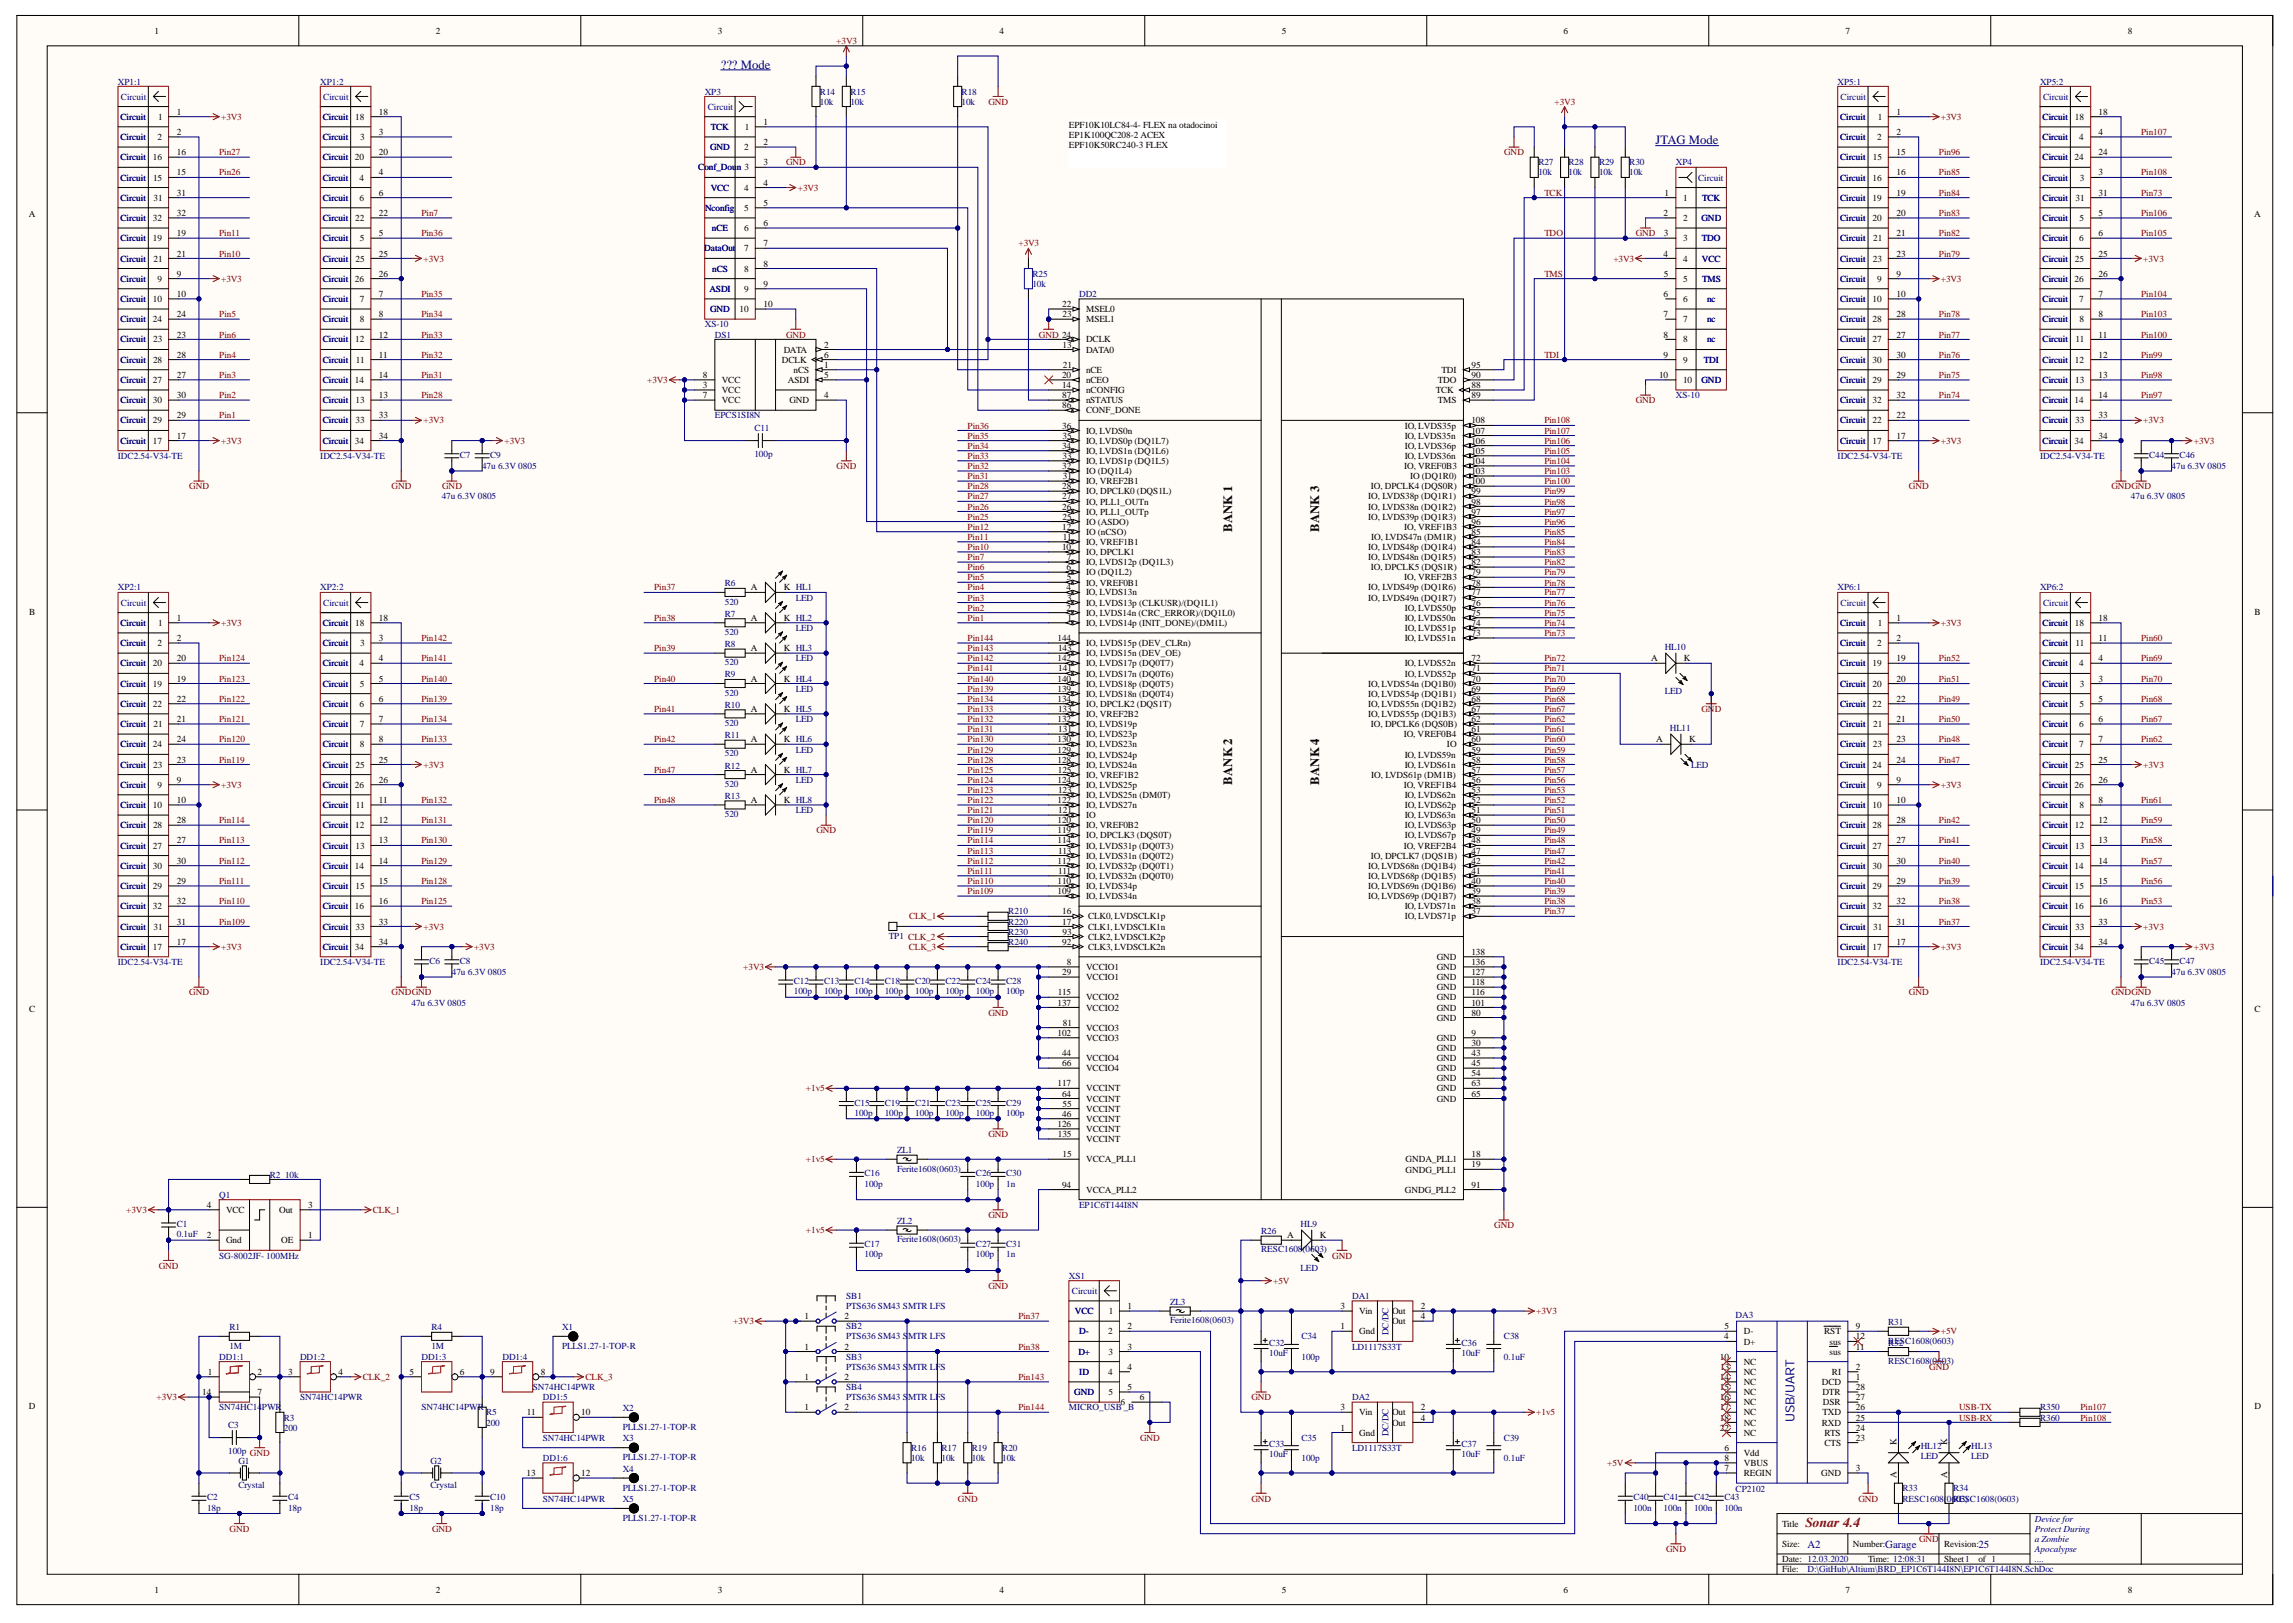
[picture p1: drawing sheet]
<svg xmlns="http://www.w3.org/2000/svg" width="420mm" height="297mm" viewBox="0 0 420 297" stroke-linecap="round" stroke-linejoin="round" font-family="sans-serif">
<defs><g id="words">
<text font-size="2.5" fill="#800000" x="330.5" y="279.4">Sonar 4.4</text>
<g font-size="2.3" fill="#000080">
<text x="131.9" y="12.6">??? Mode</text>
<text x="303.1" y="26.4">JTAG Mode</text>
<text x="328.5" y="260.3" transform="rotate(-90 328.5 260.3)">USB/UART</text>
</g>
<g font-size="2.3">
<text x="225.6" y="97.3" transform="rotate(-90 225.6 97.3)">BANK 1</text>
<text x="241.5" y="97.3" transform="rotate(-90 241.5 97.3)">BANK 3</text>
<text x="225.6" y="143.6" transform="rotate(-90 225.6 143.6)">BANK 2</text>
<text x="241.5" y="143.6" transform="rotate(-90 241.5 143.6)">BANK 4</text>
</g>
<g font-size="2" fill="#000080">
<text x="330.9" y="283.3">A2</text>
<text x="345.1" y="283.3">Garage</text>
<text x="362.2" y="283.3">25</text>
</g>
<g font-size="1.7">
<text x="28.3" y="6.2">1</text>
<text x="79.8" y="6.2">2</text>
<text x="131.4" y="6.2">3</text>
<text x="183" y="6.2">4</text>
<text x="234.7" y="6.2">5</text>
<text x="286.2" y="6.2">6</text>
<text x="337.9" y="6.2">7</text>
<text x="389.5" y="6.2">8</text>
<text x="28.9" y="21.9">1</text>
<text x="32.4" y="21">1</text>
<text x="65" y="21.9">18</text>
<text x="69.4" y="21">18</text>
<text x="136.3" y="23.8">1</text>
<text x="139.8" y="22.9">1</text>
<text x="195.7" y="23.4">EPF10K10LC84-4- FLEX na otadocinoi</text>
<text x="343.8" y="21.9">1</text>
<text x="347.2" y="21">1</text>
<text x="379.9" y="21.9">18</text>
<text x="384.2" y="21">18</text>
<text x="28" y="29.3">16</text>
<text x="28.8" y="25.7">2</text>
<text x="32.4" y="24.7">2</text>
<text x="32.4" y="28.4">16</text>
<text x="65" y="29.3">20</text>
<text x="65.9" y="25.7">3</text>
<text x="69.4" y="24.7">3</text>
<text x="69.4" y="28.4">20</text>
<text x="136.2" y="27.5">2</text>
<text x="139.8" y="26.6">2</text>
<text x="195.7" y="25.3">EP1K100QC208-2 ACEX</text>
<text x="195.7" y="27.1">EPF10K50RC240-3 FLEX</text>
<text x="342.9" y="29.3">15</text>
<text x="343.7" y="25.7">2</text>
<text x="347.2" y="24.7">2</text>
<text x="347.2" y="28.4">15</text>
<text x="379.8" y="29.3">24</text>
<text x="380.7" y="25.7">4</text>
<text x="384.2" y="24.7">4</text>
<text x="384.2" y="28.4">24</text>
<text x="28" y="33">15</text>
<text x="32.4" y="32.1">15</text>
<text x="32.4" y="35.8">31</text>
<text x="65.8" y="33">4</text>
<text x="69.4" y="32.1">4</text>
<text x="69.4" y="35.8">6</text>
<text x="136.2" y="34.9">4</text>
<text x="139.8" y="30.3">3</text>
<text x="139.8" y="34">4</text>
<text x="304.7" y="35.8">1</text>
<text x="342.8" y="33">16</text>
<text x="347.2" y="32.1">16</text>
<text x="347.2" y="35.8">19</text>
<text x="380.8" y="33">3</text>
<text x="384.2" y="32.1">3</text>
<text x="384.2" y="35.8">31</text>
<text x="5.3" y="39.8">A</text>
<text x="28" y="40.4">32</text>
<text x="28.1" y="36.8">31</text>
<text x="32.4" y="39.6">32</text>
<text x="65" y="40.4">22</text>
<text x="65.8" y="36.8">6</text>
<text x="69.4" y="39.6">22</text>
<text x="136.3" y="38.6">5</text>
<text x="139.8" y="37.7">5</text>
<text x="139.8" y="41.4">6</text>
<text x="304.6" y="39.6">2</text>
<text x="308.1" y="36.8">1</text>
<text x="308.1" y="40.4">2</text>
<text x="342.8" y="36.8">19</text>
<text x="342.8" y="40.4">20</text>
<text x="347.2" y="39.6">20</text>
<text x="380" y="36.8">31</text>
<text x="380.7" y="40.4">5</text>
<text x="384.2" y="39.6">5</text>
<text x="412.7" y="39.8">A</text>
<text x="28" y="44.2">19</text>
<text x="28.1" y="47.9">21</text>
<text x="32.4" y="43.2">19</text>
<text x="32.4" y="47">21</text>
<text x="65.1" y="47.9">25</text>
<text x="65.9" y="44.2">5</text>
<text x="69.4" y="43.2">5</text>
<text x="69.4" y="47">25</text>
<text x="136.2" y="42.3">6</text>
<text x="136.2" y="46">7</text>
<text x="139.8" y="45.1">7</text>
<text x="304.5" y="47">4</text>
<text x="304.6" y="43.2">3</text>
<text x="308.1" y="44.2">3</text>
<text x="308.1" y="47.9">4</text>
<text x="342.9" y="47.9">23</text>
<text x="342.9" y="44.2">21</text>
<text x="347.2" y="43.2">21</text>
<text x="347.2" y="47">23</text>
<text x="379.9" y="47.9">25</text>
<text x="380.7" y="44.2">6</text>
<text x="384.2" y="43.2">6</text>
<text x="384.2" y="47">25</text>
<text x="28.8" y="51.6">9</text>
<text x="32.4" y="50.7">9</text>
<text x="65" y="51.6">26</text>
<text x="69.4" y="50.7">26</text>
<text x="136.2" y="53.4">9</text>
<text x="136.3" y="49.7">8</text>
<text x="139.8" y="48.8">8</text>
<text x="139.8" y="52.5">9</text>
<text x="304.6" y="50.7">5</text>
<text x="308.1" y="51.6">5</text>
<text x="343.7" y="51.6">9</text>
<text x="347.2" y="50.7">9</text>
<text x="379.8" y="51.6">26</text>
<text x="384.2" y="50.7">26</text>
<text x="28" y="55.3">10</text>
<text x="28" y="59">24</text>
<text x="32.4" y="54.3">10</text>
<text x="32.4" y="58.1">24</text>
<text x="65.9" y="55.3">7</text>
<text x="65.9" y="59">8</text>
<text x="69.4" y="54.3">7</text>
<text x="69.4" y="58.1">8</text>
<text x="135.4" y="57.1">10</text>
<text x="139.8" y="56.2">10</text>
<text x="194.5" y="56.2">22</text>
<text x="194.5" y="58.1">23</text>
<text x="198.8" y="57.1">MSEL0</text>
<text x="198.8" y="59">MSEL1</text>
<text x="304.6" y="54.3">6</text>
<text x="304.6" y="58.1">7</text>
<text x="308.1" y="55.3">6</text>
<text x="308.1" y="59">7</text>
<text x="342.8" y="55.3">10</text>
<text x="342.8" y="59">28</text>
<text x="347.2" y="54.3">10</text>
<text x="347.2" y="58.1">28</text>
<text x="380.7" y="55.3">7</text>
<text x="380.7" y="59">8</text>
<text x="384.2" y="54.3">7</text>
<text x="384.2" y="58.1">8</text>
<text x="28.1" y="62.7">23</text>
<text x="32.4" y="61.8">23</text>
<text x="32.4" y="65.5">28</text>
<text x="65" y="62.7">12</text>
<text x="69.4" y="61.8">12</text>
<text x="69.4" y="65.5">11</text>
<text x="143.5" y="64.5">DATA</text>
<text x="150.9" y="63.6">2</text>
<text x="150.9" y="65.5">6</text>
<text x="194.5" y="63.6">13</text>
<text x="198.8" y="64.5">DATA0</text>
<text x="198.8" y="62.7">DCLK</text>
<text x="304.6" y="61.8">8</text>
<text x="304.6" y="65.5">9</text>
<text x="308.1" y="62.7">8</text>
<text x="342.8" y="62.7">27</text>
<text x="347.2" y="61.8">27</text>
<text x="347.2" y="65.5">30</text>
<text x="380" y="62.7">11</text>
<text x="384.2" y="61.8">11</text>
<text x="384.2" y="65.5">12</text>
<text x="28" y="70.1">27</text>
<text x="28" y="66.4">28</text>
<text x="32.4" y="69.2">27</text>
<text x="65" y="70.1">14</text>
<text x="65.2" y="66.4">11</text>
<text x="69.4" y="69.2">14</text>
<text x="128.7" y="69.2">8</text>
<text x="128.7" y="71">3</text>
<text x="132.2" y="72">VCC</text>
<text x="132.2" y="70.1">VCC</text>
<text x="143.1" y="66.4">DCLK</text>
<text x="144.2" y="70.1">ASDI</text>
<text x="145.3" y="68.2">nCS</text>
<text x="150.9" y="67.3">1</text>
<text x="150.9" y="69.2">5</text>
<text x="194.4" y="71">14</text>
<text x="194.4" y="69.2">20</text>
<text x="194.6" y="67.3">21</text>
<text x="198.8" y="72">nCONFIG</text>
<text x="198.8" y="70.1">nCEO</text>
<text x="198.8" y="68.2">nCE</text>
<text x="262.9" y="72">TCK</text>
<text x="263.3" y="70.1">TDO</text>
<text x="263.9" y="68.2">TDI</text>
<text x="269.4" y="71">88</text>
<text x="269.4" y="69.2">90</text>
<text x="269.4" y="67.3">95</text>
<text x="303.7" y="69.2">10</text>
<text x="308.1" y="66.4">9</text>
<text x="308.1" y="70.1">10</text>
<text x="342.8" y="66.4">30</text>
<text x="342.8" y="70.1">29</text>
<text x="347.2" y="69.2">29</text>
<text x="379.9" y="66.4">12</text>
<text x="379.9" y="70.1">13</text>
<text x="384.2" y="69.2">13</text>
<text x="28" y="73.8">30</text>
<text x="28" y="77.5">29</text>
<text x="32.4" y="72.9">30</text>
<text x="32.4" y="76.6">29</text>
<text x="65.1" y="73.8">13</text>
<text x="65.1" y="77.5">33</text>
<text x="69.4" y="72.9">13</text>
<text x="69.4" y="76.6">33</text>
<text x="128.7" y="72.9">7</text>
<text x="132.2" y="73.8">VCC</text>
<text x="144.5" y="73.8">GND</text>
<text x="150.9" y="72.9">4</text>
<text x="194.5" y="74.7">86</text>
<text x="194.5" y="72.9">87</text>
<text x="198.8" y="75.6">CONF_DONE</text>
<text x="198.8" y="73.8">nSTATUS</text>
<text x="263.3" y="73.8">TMS</text>
<text x="269.4" y="77.5">108</text>
<text x="269.4" y="72.9">89</text>
<text x="342.8" y="73.8">32</text>
<text x="342.8" y="77.5">22</text>
<text x="347.2" y="72.9">32</text>
<text x="347.2" y="76.6">22</text>
<text x="379.8" y="73.8">14</text>
<text x="379.9" y="77.5">33</text>
<text x="384.2" y="72.9">14</text>
<text x="384.2" y="76.6">33</text>
<text x="28" y="81.2">17</text>
<text x="32.4" y="80.3">17</text>
<text x="65" y="81.2">34</text>
<text x="69.4" y="80.3">34</text>
<text x="194.4" y="82.2">34</text>
<text x="194.5" y="78.4">36</text>
<text x="194.5" y="80.3">35</text>
<text x="198.8" y="79.4">IO, LVDS0n</text>
<text x="198.8" y="81.2">IO, LVDS0p (DQ1L7)</text>
<text x="198.8" y="83.1">IO, LVDS1n (DQ1L6)</text>
<text x="257.2" y="80.3">IO, LVDS35n</text>
<text x="257.2" y="78.4">IO, LVDS35p</text>
<text x="257.2" y="82.2">IO, LVDS36p</text>
<text x="269.4" y="79.4">107</text>
<text x="269.4" y="81.2">106</text>
<text x="269.4" y="83.1">105</text>
<text x="342.8" y="81.2">17</text>
<text x="347.2" y="80.3">17</text>
<text x="379.8" y="81.2">34</text>
<text x="384.2" y="80.3">34</text>
<text x="194.5" y="85.8">32</text>
<text x="194.5" y="89.5">28</text>
<text x="194.5" y="84">33</text>
<text x="194.6" y="87.7">31</text>
<text x="198.8" y="84.9">IO, LVDS1p (DQ1L5)</text>
<text x="198.8" y="86.8">IO (DQ1L4)</text>
<text x="198.8" y="88.6">IO, VREF2B1</text>
<text x="251" y="89.5">IO, DPCLK4 (DQS0R)</text>
<text x="257.1" y="85.8">IO, VREF0B3</text>
<text x="257.2" y="84">IO, LVDS36n</text>
<text x="258.2" y="87.7">IO (DQ1R0)</text>
<text x="269.4" y="84.9">104</text>
<text x="269.4" y="86.8">103</text>
<text x="269.4" y="88.6">100</text>
<text x="194.5" y="91.4">27</text>
<text x="194.5" y="93.3">26</text>
<text x="194.5" y="95.1">25</text>
<text x="198.8" y="90.5">IO, DPCLK0 (DQS1L)</text>
<text x="198.8" y="92.3">IO, PLL1_OUTn</text>
<text x="198.8" y="94.2">IO, PLL1_OUTp</text>
<text x="250.5" y="91.4">IO, LVDS38p (DQ1R1)</text>
<text x="250.5" y="93.3">IO, LVDS38n (DQ1R2)</text>
<text x="250.5" y="95.1">IO, LVDS39p (DQ1R3)</text>
<text x="269.4" y="90.5">99</text>
<text x="269.4" y="92.3">98</text>
<text x="269.4" y="94.2">97</text>
<text x="194.4" y="100.7">10</text>
<text x="194.5" y="96.9">12</text>
<text x="194.6" y="98.8">11</text>
<text x="198.8" y="96.1">IO (ASDO)</text>
<text x="198.8" y="97.9">IO (nCSO)</text>
<text x="198.8" y="99.7">IO, VREF1B1</text>
<text x="198.8" y="101.6">IO, DPCLK1</text>
<text x="250.5" y="100.7">IO, LVDS48p (DQ1R4)</text>
<text x="251.1" y="98.8">IO, LVDS47n (DM1R)</text>
<text x="257.1" y="96.9">IO, VREF1B3</text>
<text x="269.4" y="96.1">96</text>
<text x="269.4" y="97.9">85</text>
<text x="269.4" y="99.7">84</text>
<text x="269.4" y="101.6">83</text>
<text x="195.3" y="104.4">6</text>
<text x="195.3" y="102.5">7</text>
<text x="195.3" y="106.2">5</text>
<text x="198.8" y="103.5">IO, LVDS12p (DQ1L3)</text>
<text x="198.8" y="105.3">IO (DQ1L2)</text>
<text x="198.8" y="107.2">IO, VREF0B1</text>
<text x="250.5" y="102.5">IO, LVDS48n (DQ1R5)</text>
<text x="251" y="104.4">IO, DPCLK5 (DQS1R)</text>
<text x="257.1" y="106.2">IO, VREF2B3</text>
<text x="269.4" y="103.5">82</text>
<text x="269.4" y="105.3">79</text>
<text x="269.4" y="107.2">78</text>
<text x="5.4" y="112.5">B</text>
<text x="32.4" y="113.6">1</text>
<text x="69.4" y="113.6">18</text>
<text x="137.5" y="113.6">A</text>
<text x="137.5" y="108.1">A</text>
<text x="143.5" y="113.6">K HL2</text>
<text x="143.5" y="108.1">K HL1</text>
<text x="195.3" y="108.1">4</text>
<text x="195.3" y="111.8">2</text>
<text x="195.4" y="109.9">3</text>
<text x="195.5" y="113.6">1</text>
<text x="198.8" y="109">IO, LVDS13n</text>
<text x="198.8" y="110.8">IO, LVDS13p (CLKUSR)/(DQ1L1)</text>
<text x="198.8" y="112.7">IO, LVDS14n (CRC_ERROR)/(DQ1L0)</text>
<text x="250.5" y="108.1">IO, LVDS49p (DQ1R6)</text>
<text x="250.5" y="109.9">IO, LVDS49n (DQ1R7)</text>
<text x="257.2" y="113.6">IO, LVDS50n</text>
<text x="257.2" y="111.8">IO, LVDS50p</text>
<text x="269.4" y="109">77</text>
<text x="269.4" y="110.8">76</text>
<text x="269.4" y="112.7">75</text>
<text x="347.2" y="113.6">1</text>
<text x="384.2" y="113.6">18</text>
<text x="412.8" y="112.5">B</text>
<text x="28.8" y="118.3">2</text>
<text x="28.9" y="114.6">1</text>
<text x="32.4" y="117.4">2</text>
<text x="65" y="114.6">18</text>
<text x="65.9" y="118.3">3</text>
<text x="69.4" y="117.4">3</text>
<text x="137.5" y="119.2">A</text>
<text x="143.5" y="119.2">K HL3</text>
<text x="193.6" y="117.4">144</text>
<text x="193.7" y="119.2">143</text>
<text x="198.8" y="114.6">IO, LVDS14p (INIT_DONE)/(DM1L)</text>
<text x="198.8" y="118.3">IO, LVDS15p (DEV_CLRn)</text>
<text x="257.2" y="117.4">IO, LVDS51n</text>
<text x="257.2" y="115.5">IO, LVDS51p</text>
<text x="269.4" y="114.6">74</text>
<text x="269.4" y="116.4">73</text>
<text x="343.7" y="118.3">2</text>
<text x="343.8" y="114.6">1</text>
<text x="347.2" y="117.4">2</text>
<text x="379.9" y="114.6">18</text>
<text x="380" y="118.3">11</text>
<text x="384.2" y="117.4">11</text>
<text x="28" y="122">20</text>
<text x="28" y="125.7">19</text>
<text x="32.4" y="121">20</text>
<text x="32.4" y="124.7">19</text>
<text x="65.8" y="122">4</text>
<text x="65.9" y="125.7">5</text>
<text x="69.4" y="121">4</text>
<text x="69.4" y="124.7">5</text>
<text x="137.5" y="124.7">A</text>
<text x="143.5" y="124.7">K HL4</text>
<text x="193.6" y="121">142</text>
<text x="193.6" y="124.7">140</text>
<text x="193.8" y="122.9">141</text>
<text x="198.8" y="120.1">IO, LVDS15n (DEV_OE)</text>
<text x="198.8" y="122">IO, LVDS17p (DQ0T7)</text>
<text x="198.8" y="123.8">IO, LVDS17n (DQ0T6)</text>
<text x="198.8" y="125.7">IO, LVDS18p (DQ0T5)</text>
<text x="250.5" y="125.7">IO, LVDS54n (DQ1B0)</text>
<text x="257.2" y="122">IO, LVDS52n</text>
<text x="257.2" y="123.8">IO, LVDS52p</text>
<text x="269.4" y="121">72</text>
<text x="269.4" y="122.9">71</text>
<text x="269.4" y="124.7">70</text>
<text x="302.3" y="121">A</text>
<text x="308.3" y="121">K</text>
<text x="342.8" y="122">19</text>
<text x="342.8" y="125.7">20</text>
<text x="347.2" y="121">19</text>
<text x="347.2" y="124.7">20</text>
<text x="380.7" y="122">4</text>
<text x="380.8" y="125.7">3</text>
<text x="384.2" y="121">4</text>
<text x="384.2" y="124.7">3</text>
<text x="28" y="129.4">22</text>
<text x="32.4" y="128.5">22</text>
<text x="65.8" y="129.4">6</text>
<text x="69.4" y="128.5">6</text>
<text x="137.5" y="130.3">A</text>
<text x="143.5" y="130.3">K HL5</text>
<text x="193.6" y="126.6">139</text>
<text x="193.6" y="128.5">134</text>
<text x="193.7" y="130.3">133</text>
<text x="198.8" y="127.5">IO, LVDS18n (DQ0T4)</text>
<text x="198.8" y="129.4">IO, DPCLK2 (DQS1T)</text>
<text x="198.8" y="131.2">IO, VREF2B2</text>
<text x="250.5" y="127.5">IO, LVDS54p (DQ1B1)</text>
<text x="250.5" y="129.4">IO, LVDS55n (DQ1B2)</text>
<text x="250.5" y="131.2">IO, LVDS55p (DQ1B3)</text>
<text x="269.4" y="126.6">69</text>
<text x="269.4" y="128.5">68</text>
<text x="269.4" y="130.3">67</text>
<text x="342.8" y="129.4">22</text>
<text x="347.2" y="128.5">22</text>
<text x="380.7" y="129.4">5</text>
<text x="384.2" y="128.5">5</text>
<text x="28" y="136.8">24</text>
<text x="28.1" y="133.1">21</text>
<text x="32.4" y="132.1">21</text>
<text x="32.4" y="135.9">24</text>
<text x="65.9" y="133.1">7</text>
<text x="65.9" y="136.8">8</text>
<text x="69.4" y="132.1">7</text>
<text x="69.4" y="135.9">8</text>
<text x="137.5" y="135.9">A</text>
<text x="143.5" y="135.9">K HL6</text>
<text x="193.6" y="132.1">132</text>
<text x="193.6" y="135.9">130</text>
<text x="193.6" y="137.7">129</text>
<text x="193.8" y="134">131</text>
<text x="198.8" y="133.1">IO, LVDS19p</text>
<text x="198.8" y="134.9">IO, LVDS23p</text>
<text x="198.8" y="136.8">IO, LVDS23n</text>
<text x="251" y="133.1">IO, DPCLK6 (DQS0B)</text>
<text x="257" y="134.9">IO, VREF0B4</text>
<text x="264.9" y="136.8">IO</text>
<text x="269.4" y="132.1">62</text>
<text x="269.4" y="134">61</text>
<text x="269.4" y="135.9">60</text>
<text x="269.4" y="137.7">59</text>
<text x="303.2" y="135.9">A</text>
<text x="309.2" y="135.9">K</text>
<text x="342.9" y="136.8">23</text>
<text x="342.9" y="133.1">21</text>
<text x="347.2" y="132.1">21</text>
<text x="347.2" y="135.9">23</text>
<text x="380.7" y="133.1">6</text>
<text x="380.7" y="136.8">7</text>
<text x="384.2" y="132.1">6</text>
<text x="384.2" y="135.9">7</text>
<text x="28.1" y="140.5">23</text>
<text x="32.4" y="139.6">23</text>
<text x="32.4" y="143.3">9</text>
<text x="65.1" y="140.5">25</text>
<text x="69.4" y="139.6">25</text>
<text x="69.4" y="143.3">26</text>
<text x="137.5" y="141.4">A</text>
<text x="143.5" y="141.4">K HL7</text>
<text x="193.6" y="139.6">128</text>
<text x="193.6" y="143.3">124</text>
<text x="193.7" y="141.4">125</text>
<text x="198.8" y="138.7">IO, LVDS24p</text>
<text x="198.8" y="140.5">IO, LVDS24n</text>
<text x="198.8" y="142.3">IO, VREF1B2</text>
<text x="251.1" y="142.3">IO, LVDS61p (DM1B)</text>
<text x="257.2" y="138.7">IO, LVDS59n</text>
<text x="257.2" y="140.5">IO, LVDS61n</text>
<text x="269.4" y="139.6">58</text>
<text x="269.4" y="141.4">57</text>
<text x="269.4" y="143.3">56</text>
<text x="342.8" y="140.5">24</text>
<text x="347.2" y="139.6">24</text>
<text x="347.2" y="143.3">9</text>
<text x="379.9" y="140.5">25</text>
<text x="384.2" y="139.6">25</text>
<text x="384.2" y="143.3">26</text>
<text x="28" y="147.9">10</text>
<text x="28.8" y="144.2">9</text>
<text x="32.4" y="147">10</text>
<text x="65" y="144.2">26</text>
<text x="65.2" y="147.9">11</text>
<text x="69.4" y="147">11</text>
<text x="137.5" y="147">A</text>
<text x="143.5" y="147">K HL8</text>
<text x="193.6" y="147">122</text>
<text x="193.7" y="145.1">123</text>
<text x="193.8" y="148.8">121</text>
<text x="198.8" y="144.2">IO, LVDS25p</text>
<text x="198.8" y="146">IO, LVDS25n (DM0T)</text>
<text x="198.8" y="147.9">IO, LVDS27n</text>
<text x="198.8" y="149.8">IO</text>
<text x="257" y="144.2">IO, VREF1B4</text>
<text x="257.2" y="146">IO, LVDS62n</text>
<text x="257.2" y="149.8">IO, LVDS63n</text>
<text x="257.2" y="147.9">IO, LVDS62p</text>
<text x="269.4" y="145.1">53</text>
<text x="269.4" y="147">52</text>
<text x="269.4" y="148.8">51</text>
<text x="342.8" y="147.9">10</text>
<text x="343.7" y="144.2">9</text>
<text x="347.2" y="147">10</text>
<text x="379.8" y="144.2">26</text>
<text x="380.7" y="147.9">8</text>
<text x="384.2" y="147">8</text>
<text x="28" y="155.3">27</text>
<text x="28" y="151.6">28</text>
<text x="32.4" y="150.7">28</text>
<text x="32.4" y="154.4">27</text>
<text x="65" y="151.6">12</text>
<text x="65.1" y="155.3">13</text>
<text x="69.4" y="150.7">12</text>
<text x="69.4" y="154.4">13</text>
<text x="193.6" y="150.7">120</text>
<text x="193.6" y="152.5">119</text>
<text x="193.6" y="154.4">114</text>
<text x="198.8" y="151.6">IO, VREF0B2</text>
<text x="198.8" y="153.4">IO, DPCLK3 (DQS0T)</text>
<text x="198.8" y="155.3">IO, LVDS31p (DQ0T3)</text>
<text x="257" y="155.3">IO, VREF2B4</text>
<text x="257.2" y="151.6">IO, LVDS63p</text>
<text x="257.2" y="153.4">IO, LVDS67p</text>
<text x="269.4" y="150.7">50</text>
<text x="269.4" y="152.5">49</text>
<text x="269.4" y="154.4">48</text>
<text x="342.8" y="151.6">28</text>
<text x="342.8" y="155.3">27</text>
<text x="347.2" y="150.7">28</text>
<text x="347.2" y="154.4">27</text>
<text x="379.9" y="151.6">12</text>
<text x="379.9" y="155.3">13</text>
<text x="384.2" y="150.7">12</text>
<text x="384.2" y="154.4">13</text>
<text x="28" y="159">30</text>
<text x="32.4" y="158.1">30</text>
<text x="32.4" y="161.8">29</text>
<text x="65" y="159">14</text>
<text x="69.4" y="158.1">14</text>
<text x="69.4" y="161.8">15</text>
<text x="193.6" y="158.1">112</text>
<text x="193.6" y="161.8">110</text>
<text x="193.7" y="156.2">113</text>
<text x="193.8" y="160">111</text>
<text x="198.8" y="157.2">IO, LVDS31n (DQ0T2)</text>
<text x="198.8" y="159">IO, LVDS32p (DQ0T1)</text>
<text x="198.8" y="160.9">IO, LVDS32n (DQ0T0)</text>
<text x="250.5" y="159">IO, LVDS68n (DQ1B4)</text>
<text x="250.5" y="160.9">IO, LVDS68p (DQ1B5)</text>
<text x="251" y="157.2">IO, DPCLK7 (DQS1B)</text>
<text x="269.4" y="156.2">47</text>
<text x="269.4" y="158.1">42</text>
<text x="269.4" y="160">41</text>
<text x="269.4" y="161.8">40</text>
<text x="342.8" y="159">30</text>
<text x="347.2" y="158.1">30</text>
<text x="347.2" y="161.8">29</text>
<text x="379.8" y="159">14</text>
<text x="384.2" y="158.1">14</text>
<text x="384.2" y="161.8">15</text>
<text x="28" y="162.7">29</text>
<text x="28" y="166.4">32</text>
<text x="32.4" y="165.5">32</text>
<text x="65" y="166.4">16</text>
<text x="65.1" y="162.7">15</text>
<text x="69.4" y="165.5">16</text>
<text x="193.6" y="163.6">109</text>
<text x="194.5" y="167.3">16</text>
<text x="198.8" y="162.7">IO, LVDS34p</text>
<text x="198.8" y="164.6">IO, LVDS34n</text>
<text x="250.5" y="162.7">IO, LVDS69n (DQ1B6)</text>
<text x="250.5" y="164.6">IO, LVDS69p (DQ1B7)</text>
<text x="257.2" y="166.4">IO, LVDS71n</text>
<text x="269.4" y="163.6">39</text>
<text x="269.4" y="165.5">38</text>
<text x="269.4" y="167.3">37</text>
<text x="342.8" y="162.7">29</text>
<text x="342.8" y="166.4">32</text>
<text x="347.2" y="165.5">32</text>
<text x="379.8" y="166.4">16</text>
<text x="379.9" y="162.7">15</text>
<text x="384.2" y="165.5">16</text>
<text x="28" y="173.9">17</text>
<text x="28.1" y="170.1">31</text>
<text x="32.4" y="169.2">31</text>
<text x="32.4" y="172.9">17</text>
<text x="65" y="173.9">34</text>
<text x="65.1" y="170.1">33</text>
<text x="69.4" y="169.2">33</text>
<text x="69.4" y="172.9">34</text>
<text x="194.5" y="172.9">92</text>
<text x="194.5" y="169.2">17</text>
<text x="194.5" y="171.1">93</text>
<text x="199.2" y="173.9">CLK3, LVDSCLK2n</text>
<text x="199.2" y="172">CLK2, LVDSCLK2p</text>
<text x="199.2" y="168.3">CLK0, LVDSCLK1p</text>
<text x="199.2" y="170.1">CLK1, LVDSCLK1n</text>
<text x="257.2" y="168.3">IO, LVDS71p</text>
<text x="342.8" y="173.9">17</text>
<text x="342.9" y="170.1">31</text>
<text x="347.2" y="169.2">31</text>
<text x="347.2" y="172.9">17</text>
<text x="379.8" y="173.9">34</text>
<text x="379.9" y="170.1">33</text>
<text x="384.2" y="169.2">33</text>
<text x="384.2" y="172.9">34</text>
<text x="194.5" y="178.5">29</text>
<text x="195.3" y="176.6">8</text>
<text x="198.8" y="179.4">VCCIO1</text>
<text x="198.8" y="177.5">VCCIO1</text>
<text x="263.1" y="175.7">GND</text>
<text x="263.1" y="179.4">GND</text>
<text x="263.1" y="177.5">GND</text>
<text x="269.4" y="174.7">138</text>
<text x="269.4" y="178.5">127</text>
<text x="269.4" y="176.6">136</text>
<text x="5.3" y="185.2">C</text>
<text x="193.6" y="184">137</text>
<text x="193.7" y="182.2">115</text>
<text x="198.8" y="183.1">VCCIO2</text>
<text x="198.8" y="185">VCCIO2</text>
<text x="263.1" y="181.2">GND</text>
<text x="263.1" y="183.1">GND</text>
<text x="263.1" y="185">GND</text>
<text x="269.4" y="180.3">118</text>
<text x="269.4" y="182.2">116</text>
<text x="269.4" y="184">101</text>
<text x="269.4" y="185.9">80</text>
<text x="412.8" y="185.2">C</text>
<text x="193.6" y="189.6">102</text>
<text x="194.6" y="187.7">81</text>
<text x="198.8" y="188.6">VCCIO3</text>
<text x="198.8" y="190.5">VCCIO3</text>
<text x="263.1" y="190.5">GND</text>
<text x="263.1" y="186.8">GND</text>
<text x="269.4" y="189.6">9</text>
<text x="269.4" y="191.4">30</text>
<text x="194.4" y="193.3">44</text>
<text x="194.5" y="195.2">66</text>
<text x="198.8" y="194.2">VCCIO4</text>
<text x="198.8" y="196.1">VCCIO4</text>
<text x="263.1" y="194.2">GND</text>
<text x="263.1" y="192.4">GND</text>
<text x="263.1" y="196.1">GND</text>
<text x="263.1" y="197.9">GND</text>
<text x="269.4" y="193.3">43</text>
<text x="269.4" y="195.2">45</text>
<text x="269.4" y="197">54</text>
<text x="193.6" y="198.8">117</text>
<text x="194.4" y="200.7">64</text>
<text x="194.5" y="202.5">55</text>
<text x="198.8" y="199.8">VCCINT</text>
<text x="198.8" y="201.6">VCCINT</text>
<text x="198.8" y="203.5">VCCINT</text>
<text x="263.1" y="201.6">GND</text>
<text x="263.1" y="199.8">GND</text>
<text x="269.4" y="200.7">65</text>
<text x="269.4" y="198.8">63</text>
<text x="193.6" y="206.3">126</text>
<text x="193.7" y="208.1">135</text>
<text x="194.5" y="204.4">46</text>
<text x="198.8" y="205.3">VCCINT</text>
<text x="198.8" y="207.2">VCCINT</text>
<text x="198.8" y="209">VCCINT</text>
<text x="194.5" y="211.8">15</text>
<text x="198.8" y="212.7">VCCA_PLL1</text>
<text x="257.3" y="212.7">GNDA_PLL1</text>
<text x="257.3" y="214.6">GNDG_PLL1</text>
<text x="269.4" y="211.8">18</text>
<text x="269.4" y="213.7">19</text>
<text x="37.9" y="221.1">4</text>
<text x="41.4" y="222">VCC</text>
<text x="51.1" y="222">Out</text>
<text x="56.4" y="221.1">3</text>
<text x="194.4" y="217.4">94</text>
<text x="198.8" y="218.3">VCCA_PLL2</text>
<text x="257.2" y="218.3">GNDG_PLL2</text>
<text x="269.4" y="217.4">91</text>
<text x="37.9" y="226.6">2</text>
<text x="41.4" y="227.6">Gnd</text>
<text x="51.5" y="227.6">OE</text>
<text x="56.4" y="226.6">1</text>
<text x="235.6" y="226.6">A</text>
<text x="241.6" y="226.6">K</text>
<text x="206.4" y="239.6">1</text>
<text x="245.4" y="239.6">3</text>
<text x="260.1" y="239.6">2</text>
<text x="147.3" y="241.5">1</text>
<text x="154.6" y="241.5">2</text>
<text x="202.9" y="244.2">2</text>
<text x="203" y="240.5">1</text>
<text x="206.4" y="243.3">2</text>
<text x="245.4" y="243.3">1</text>
<text x="248.9" y="240.5">Vin</text>
<text x="248.9" y="244.2">Gnd</text>
<text x="254.9" y="240.5">Out</text>
<text x="254.9" y="242.4">Out</text>
<text x="260.1" y="241.5">4</text>
<text x="315.7" y="245.1">4</text>
<text x="315.7" y="243.3">5</text>
<text x="319.2" y="244.2">D-</text>
<text x="334" y="244.2">RST</text>
<text x="339.8" y="243.3">9</text>
<text x="339.8" y="245.1">12</text>
<text x="38" y="251.7">1</text>
<text x="47.2" y="251.7">2</text>
<text x="52.8" y="251.7">3</text>
<text x="62" y="251.7">4</text>
<text x="75" y="251.7">5</text>
<text x="84.2" y="251.7">6</text>
<text x="89.7" y="251.7">9</text>
<text x="99" y="251.7">8</text>
<text x="147.3" y="247">1</text>
<text x="154.6" y="247">2</text>
<text x="202.9" y="251.7">4</text>
<text x="203" y="247.9">3</text>
<text x="206.4" y="247">3</text>
<text x="206.4" y="250.7">4</text>
<text x="314.8" y="248.9">10</text>
<text x="314.9" y="250.7">13</text>
<text x="319.2" y="246.1">D+</text>
<text x="319.2" y="249.8">NC</text>
<text x="319.2" y="251.7">NC</text>
<text x="334.9" y="246.1">sus</text>
<text x="334.9" y="247.9">sus</text>
<text x="335.4" y="251.7">RI</text>
<text x="339.8" y="250.7">2</text>
<text x="339.8" y="247">11</text>
<text x="5.3" y="257.9">D</text>
<text x="37" y="255.3">14</text>
<text x="47.2" y="255.3">7</text>
<text x="147.3" y="252.6">1</text>
<text x="154.6" y="252.6">2</text>
<text x="202.9" y="255.3">5</text>
<text x="205.1" y="257.2">6</text>
<text x="206.4" y="254.4">5</text>
<text x="208.7" y="256.3">6</text>
<text x="314.8" y="252.6">14</text>
<text x="314.8" y="256.3">16</text>
<text x="314.9" y="254.4">15</text>
<text x="319.2" y="253.5">NC</text>
<text x="319.2" y="255.3">NC</text>
<text x="319.2" y="257.2">NC</text>
<text x="333.5" y="253.5">DCD</text>
<text x="333.7" y="255.3">DTR</text>
<text x="333.7" y="257.2">DSR</text>
<text x="339.8" y="256.3">27</text>
<text x="339.8" y="254.4">28</text>
<text x="339.8" y="252.6">1</text>
<text x="412.7" y="257.9">D</text>
<text x="96.5" y="259">11</text>
<text x="106.4" y="259">10</text>
<text x="147.3" y="258.1">1</text>
<text x="154.6" y="258.1">2</text>
<text x="245.4" y="258.1">3</text>
<text x="245.4" y="261.8">1</text>
<text x="248.9" y="259">Vin</text>
<text x="248.9" y="262.8">Gnd</text>
<text x="254.9" y="259">Out</text>
<text x="254.9" y="260.9">Out</text>
<text x="260.1" y="258.1">2</text>
<text x="260.1" y="260">4</text>
<text x="314.8" y="258.1">17</text>
<text x="314.8" y="261.8">22</text>
<text x="314.9" y="260">18</text>
<text x="319.2" y="259">NC</text>
<text x="319.2" y="260.9">NC</text>
<text x="319.2" y="262.8">NC</text>
<text x="333.5" y="260.9">RXD</text>
<text x="333.7" y="259">TXD</text>
<text x="334" y="262.8">RTS</text>
<text x="339.8" y="258.1">26</text>
<text x="339.8" y="260">25</text>
<text x="339.8" y="263.7">23</text>
<text x="339.8" y="261.8">24</text>
<text x="315.7" y="265.5">6</text>
<text x="315.7" y="269.2">7</text>
<text x="315.7" y="267.4">8</text>
<text x="319.2" y="266.4">Vdd</text>
<text x="319.2" y="268.3">VBUS</text>
<text x="334" y="264.6">CTS</text>
<text x="339.8" y="269.2">3</text>
<text x="347.2" y="264.4" transform="rotate(-90 347.2 264.4)">K</text>
<text x="356.5" y="264.4" transform="rotate(-90 356.5 264.4)">K</text>
<text x="96.4" y="270.2">13</text>
<text x="106.4" y="270.2">12</text>
<text x="319.2" y="270.2">REGIN</text>
<text x="333.4" y="270.2">GND</text>
<text x="347.2" y="270.4" transform="rotate(-90 347.2 270.4)">A</text>
<text x="356.5" y="270.4" transform="rotate(-90 356.5 270.4)">A</text>
<text x="326.3" y="279.4">Title</text>
<text x="326.3" y="283.1">Size:</text>
<text x="326.3" y="285.9">Date: 12.03.2020</text>
<text x="326.3" y="287.7">File:</text>
<text x="339.2" y="283.1">Number:</text>
<text x="342" y="285.9">Time: 12:08:31</text>
<text x="355.9" y="283.1">Revision:</text>
<text x="355.9" y="285.9">Sheet1</text>
<text x="362.2" y="285.9">of 1</text>
<text x="28.3" y="291.5">1</text>
<text x="79.8" y="291.5">2</text>
<text x="131.4" y="291.5">3</text>
<text x="183" y="291.5">4</text>
<text x="234.7" y="291.5">5</text>
<text x="286.2" y="291.5">6</text>
<text x="337.9" y="291.5">7</text>
<text x="389.5" y="291.5">8</text>
</g>
<g font-size="1.7" fill="#800000">
<text x="153.1" y="8">+3V3</text>
<text x="40.5" y="21.9">+3V3</text>
<text x="181" y="19.1">GND</text>
<text x="284.6" y="19.1">+3V3</text>
<text x="355.3" y="21.9">+3V3</text>
<text x="40.1" y="28.4">Pin27</text>
<text x="275.4" y="28.4">GND</text>
<text x="355" y="28.4">Pin96</text>
<text x="392" y="24.7">Pin107</text>
<text x="40.1" y="32.1">Pin26</text>
<text x="143.9" y="30.3">GND</text>
<text x="146.1" y="34.9">+3V3</text>
<text x="282.7" y="35.8">TCK</text>
<text x="355" y="35.8">Pin84</text>
<text x="355" y="32.1">Pin85</text>
<text x="392" y="32.1">Pin108</text>
<text x="392" y="35.8">Pin73</text>
<text x="77.1" y="39.6">Pin7</text>
<text x="355" y="39.6">Pin83</text>
<text x="392" y="39.6">Pin106</text>
<text x="40.1" y="47">Pin10</text>
<text x="40.1" y="43.2">Pin11</text>
<text x="77.1" y="43.2">Pin36</text>
<text x="77.5" y="47.9">+3V3</text>
<text x="186.5" y="45.1">+3V3</text>
<text x="282.7" y="43.2">TDO</text>
<text x="295.4" y="47.9">+3V3</text>
<text x="299.5" y="43.2">GND</text>
<text x="355" y="47">Pin79</text>
<text x="355" y="43.2">Pin82</text>
<text x="392" y="43.2">Pin105</text>
<text x="392.4" y="47.9">+3V3</text>
<text x="40.5" y="51.6">+3V3</text>
<text x="282.7" y="50.7">TMS</text>
<text x="355.3" y="51.6">+3V3</text>
<text x="40.1" y="58.1">Pin5</text>
<text x="77.1" y="58.1">Pin34</text>
<text x="77.1" y="54.3">Pin35</text>
<text x="355" y="58.1">Pin78</text>
<text x="392" y="58.1">Pin103</text>
<text x="392" y="54.3">Pin104</text>
<text x="40.1" y="65.5">Pin4</text>
<text x="40.1" y="61.8">Pin6</text>
<text x="77.1" y="65.5">Pin32</text>
<text x="77.1" y="61.8">Pin33</text>
<text x="143.9" y="61.8">GND</text>
<text x="190.2" y="61.8">GND 24</text>
<text x="282.7" y="65.5">TDI</text>
<text x="355" y="65.5">Pin76</text>
<text x="355" y="61.8">Pin77</text>
<text x="392" y="65.5">Pin99</text>
<text x="392" y="61.8">Pin100</text>
<text x="40.1" y="69.2">Pin3</text>
<text x="77.1" y="69.2">Pin31</text>
<text x="118.5" y="70.1">+3V3</text>
<text x="355" y="69.2">Pin75</text>
<text x="392" y="69.2">Pin98</text>
<text x="40.1" y="76.6">Pin1</text>
<text x="40.1" y="72.9">Pin2</text>
<text x="77.1" y="72.9">Pin28</text>
<text x="77.5" y="77.5">+3V3</text>
<text x="282.7" y="77.5">Pin108</text>
<text x="299.5" y="73.8">GND</text>
<text x="355" y="72.9">Pin74</text>
<text x="392" y="72.9">Pin97</text>
<text x="392.4" y="77.5">+3V3</text>
<text x="40.5" y="81.2">+3V3</text>
<text x="92.4" y="81.2">+3V3</text>
<text x="177.2" y="82.2">Pin34</text>
<text x="177.2" y="80.3">Pin35</text>
<text x="177.2" y="78.4">Pin36</text>
<text x="282.7" y="83.1">Pin105</text>
<text x="282.7" y="81.2">Pin106</text>
<text x="282.7" y="79.4">Pin107</text>
<text x="355.3" y="81.2">+3V3</text>
<text x="401.6" y="81.2">+3V3</text>
<text x="34.6" y="89.5">GND</text>
<text x="71.7" y="89.5">GND</text>
<text x="81" y="89.5">GND</text>
<text x="153.2" y="85.8">GND</text>
<text x="177.2" y="89.5">Pin28</text>
<text x="177.2" y="87.7">Pin31</text>
<text x="177.2" y="85.8">Pin32</text>
<text x="177.2" y="84">Pin33</text>
<text x="282.7" y="88.6">Pin100</text>
<text x="282.7" y="86.8">Pin103</text>
<text x="282.7" y="84.9">Pin104</text>
<text x="349.5" y="89.5">GND</text>
<text x="386.5" y="89.5">GNDGND</text>
<text x="177.2" y="93.3">Pin26</text>
<text x="177.2" y="91.4">Pin27</text>
<text x="177.2" y="95.1">Pin25</text>
<text x="282.7" y="94.2">Pin97</text>
<text x="282.7" y="90.5">Pin99</text>
<text x="282.7" y="92.3">Pin98</text>
<text x="177.2" y="100.7">Pin10</text>
<text x="177.2" y="98.8">Pin11</text>
<text x="177.2" y="96.9">Pin12</text>
<text x="282.7" y="101.6">Pin83</text>
<text x="282.7" y="99.7">Pin84</text>
<text x="282.7" y="97.9">Pin85</text>
<text x="282.7" y="96.1">Pin96</text>
<text x="177.2" y="106.2">Pin5</text>
<text x="177.2" y="104.4">Pin6</text>
<text x="177.2" y="102.5">Pin7</text>
<text x="282.7" y="107.2">Pin78</text>
<text x="282.7" y="105.3">Pin79</text>
<text x="282.7" y="103.5">Pin82</text>
<text x="119.8" y="108.1">Pin37</text>
<text x="119.8" y="113.6">Pin38</text>
<text x="177.2" y="113.6">Pin1</text>
<text x="177.2" y="111.8">Pin2</text>
<text x="177.2" y="109.9">Pin3</text>
<text x="177.2" y="108.1">Pin4</text>
<text x="282.7" y="112.7">Pin75</text>
<text x="282.7" y="110.8">Pin76</text>
<text x="282.7" y="109">Pin77</text>
<text x="40.5" y="114.6">+3V3</text>
<text x="77.1" y="117.4">Pin142</text>
<text x="119.8" y="119.2">Pin39</text>
<text x="177.2" y="119.2">Pin143</text>
<text x="177.2" y="117.4">Pin144</text>
<text x="282.7" y="116.4">Pin73</text>
<text x="282.7" y="114.6">Pin74</text>
<text x="355.3" y="114.6">+3V3</text>
<text x="392" y="117.4">Pin60</text>
<text x="40.1" y="124.7">Pin123</text>
<text x="40.1" y="121">Pin124</text>
<text x="77.1" y="124.7">Pin140</text>
<text x="77.1" y="121">Pin141</text>
<text x="119.8" y="124.7">Pin40</text>
<text x="177.2" y="124.7">Pin140</text>
<text x="177.2" y="122.9">Pin141</text>
<text x="177.2" y="121">Pin142</text>
<text x="282.7" y="124.7">Pin70</text>
<text x="282.7" y="122.9">Pin71</text>
<text x="282.7" y="121">Pin72</text>
<text x="355" y="124.7">Pin51</text>
<text x="355" y="121">Pin52</text>
<text x="392" y="121">Pin69</text>
<text x="392" y="124.7">Pin70</text>
<text x="40.1" y="128.5">Pin122</text>
<text x="77.1" y="128.5">Pin139</text>
<text x="119.8" y="130.3">Pin41</text>
<text x="177.2" y="130.3">Pin133</text>
<text x="177.2" y="128.5">Pin134</text>
<text x="177.2" y="126.6">Pin139</text>
<text x="282.7" y="130.3">Pin67</text>
<text x="282.7" y="128.5">Pin68</text>
<text x="282.7" y="126.6">Pin69</text>
<text x="311.5" y="130.3">GND</text>
<text x="355" y="128.5">Pin49</text>
<text x="392" y="128.5">Pin68</text>
<text x="40.1" y="135.9">Pin120</text>
<text x="40.1" y="132.1">Pin121</text>
<text x="77.1" y="135.9">Pin133</text>
<text x="77.1" y="132.1">Pin134</text>
<text x="119.8" y="135.9">Pin42</text>
<text x="177.2" y="137.7">Pin129</text>
<text x="177.2" y="135.9">Pin130</text>
<text x="177.2" y="134">Pin131</text>
<text x="177.2" y="132.1">Pin132</text>
<text x="282.7" y="137.7">Pin59</text>
<text x="282.7" y="135.9">Pin60</text>
<text x="282.7" y="134">Pin61</text>
<text x="282.7" y="132.1">Pin62</text>
<text x="355" y="135.9">Pin48</text>
<text x="355" y="132.1">Pin50</text>
<text x="392" y="135.9">Pin62</text>
<text x="392" y="132.1">Pin67</text>
<text x="40.1" y="139.6">Pin119</text>
<text x="77.5" y="140.5">+3V3</text>
<text x="119.8" y="141.4">Pin47</text>
<text x="177.2" y="143.3">Pin124</text>
<text x="177.2" y="141.4">Pin125</text>
<text x="177.2" y="139.6">Pin128</text>
<text x="282.7" y="143.3">Pin56</text>
<text x="282.7" y="141.4">Pin57</text>
<text x="282.7" y="139.6">Pin58</text>
<text x="355" y="139.6">Pin47</text>
<text x="392.4" y="140.5">+3V3</text>
<text x="40.5" y="144.2">+3V3</text>
<text x="77.1" y="147">Pin132</text>
<text x="119.8" y="147">Pin48</text>
<text x="177.2" y="148.8">Pin121</text>
<text x="177.2" y="147">Pin122</text>
<text x="177.2" y="145.1">Pin123</text>
<text x="282.7" y="148.8">Pin51</text>
<text x="282.7" y="147">Pin52</text>
<text x="282.7" y="145.1">Pin53</text>
<text x="355.3" y="144.2">+3V3</text>
<text x="392" y="147">Pin61</text>
<text x="40.1" y="154.4">Pin113</text>
<text x="40.1" y="150.7">Pin114</text>
<text x="77.1" y="154.4">Pin130</text>
<text x="77.1" y="150.7">Pin131</text>
<text x="149.5" y="152.5">GND</text>
<text x="177.2" y="154.4">Pin114</text>
<text x="177.2" y="152.5">Pin119</text>
<text x="177.2" y="150.7">Pin120</text>
<text x="282.7" y="154.4">Pin48</text>
<text x="282.7" y="152.5">Pin49</text>
<text x="282.7" y="150.7">Pin50</text>
<text x="355" y="154.4">Pin41</text>
<text x="355" y="150.7">Pin42</text>
<text x="392" y="154.4">Pin58</text>
<text x="392" y="150.7">Pin59</text>
<text x="40.1" y="161.8">Pin111</text>
<text x="40.1" y="158.1">Pin112</text>
<text x="77.1" y="161.8">Pin128</text>
<text x="77.1" y="158.1">Pin129</text>
<text x="177.2" y="161.8">Pin110</text>
<text x="177.2" y="160">Pin111</text>
<text x="177.2" y="158.1">Pin112</text>
<text x="177.2" y="156.2">Pin113</text>
<text x="282.7" y="161.8">Pin40</text>
<text x="282.7" y="160">Pin41</text>
<text x="282.7" y="158.1">Pin42</text>
<text x="282.7" y="156.2">Pin47</text>
<text x="355" y="161.8">Pin39</text>
<text x="355" y="158.1">Pin40</text>
<text x="392" y="161.8">Pin56</text>
<text x="392" y="158.1">Pin57</text>
<text x="40.1" y="165.5">Pin110</text>
<text x="77.1" y="165.5">Pin125</text>
<text x="177.2" y="163.6">Pin109</text>
<text x="282.7" y="167.3">Pin37</text>
<text x="282.7" y="165.5">Pin38</text>
<text x="282.7" y="163.6">Pin39</text>
<text x="355" y="165.5">Pin38</text>
<text x="392" y="165.5">Pin53</text>
<text x="40.1" y="169.2">Pin109</text>
<text x="40.5" y="173.9">+3V3</text>
<text x="77.5" y="170.1">+3V3</text>
<text x="86.8" y="173.9">+3V3</text>
<text x="166.4" y="173.9">CLK_3</text>
<text x="166.4" y="168.3">CLK_1</text>
<text x="355" y="169.2">Pin37</text>
<text x="355.3" y="173.9">+3V3</text>
<text x="392.4" y="170.1">+3V3</text>
<text x="401.6" y="173.9">+3V3</text>
<text x="136.1" y="177.5">+3V3</text>
<text x="34.6" y="182.2">GND</text>
<text x="71.7" y="182.2">GNDGND</text>
<text x="181" y="185.9">GND</text>
<text x="349.5" y="182.2">GND</text>
<text x="386.5" y="182.2">GNDGND</text>
<text x="147.5" y="199.8">+1v5</text>
<text x="181" y="208.1">GND</text>
<text x="147.5" y="212.7">+1v5</text>
<text x="23.1" y="222">+3V3</text>
<text x="68.3" y="222">CLK_1</text>
<text x="147.5" y="225.7">+1v5</text>
<text x="181" y="222.9">GND</text>
<text x="273.6" y="224.8">GND</text>
<text x="29.1" y="232.2">GND</text>
<text x="243.9" y="230.4">GND</text>
<text x="181" y="235.9">GND</text>
<text x="233.1" y="235">+5V</text>
<text x="134.2" y="242.4">+3V3</text>
<text x="186.5" y="241.5">Pin37</text>
<text x="281.3" y="240.5">+3V3</text>
<text x="355.3" y="244.2">+5V</text>
<text x="186.5" y="247">Pin38</text>
<text x="353.2" y="250.7">GND</text>
<text x="28.6" y="256.3">+3V3</text>
<text x="66.4" y="252.6">CLK_2</text>
<text x="107.2" y="252.6">CLK_3</text>
<text x="186.5" y="252.6">Pin143</text>
<text x="229.1" y="256.3">GND</text>
<text x="186.5" y="258.1">Pin144</text>
<text x="208.7" y="263.7">GND</text>
<text x="281.3" y="259">+1v5</text>
<text x="358.7" y="260">USB-RX</text>
<text x="358.7" y="258.1">USB-TX</text>
<text x="380.9" y="258.1">Pin107</text>
<text x="380.9" y="260">Pin108</text>
<text x="294.2" y="268.3">+5V</text>
<text x="175.4" y="274.8">GND</text>
<text x="229.1" y="274.8">GND</text>
<text x="340.2" y="274.8">GND</text>
<text x="42" y="280.3">GND</text>
<text x="79.1" y="280.3">GND</text>
<text x="305" y="284.1">GND</text>
<text x="351.4" y="282.2">GND</text>
</g>
<g font-size="1.7" fill="#000080">
<text x="21.6" y="15.5">XP1:1</text>
<text x="58.6" y="15.5">XP1:2</text>
<text x="129" y="17.3">XP3</text>
<text x="150.1" y="17.3">R14</text>
<text x="155.7" y="17.3">R15</text>
<text x="176.1" y="17.3">R18</text>
<text x="336.4" y="15.5">XP5:1</text>
<text x="373.5" y="15.5">XP5:2</text>
<text x="22.1" y="21.9">Circuit</text>
<text x="22.1" y="18.2">Circuit</text>
<text x="59.1" y="21.9">Circuit</text>
<text x="59.2" y="18.2">Circuit</text>
<text x="129.6" y="20.1">Circuit</text>
<text x="130.1" y="23.8">TCK</text>
<text x="150.1" y="19.1">10k</text>
<text x="155.7" y="19.1">10k</text>
<text x="176.1" y="19.1">10k</text>
<text x="336.9" y="21.9">Circuit</text>
<text x="337" y="18.2">Circuit</text>
<text x="374" y="21.9">Circuit</text>
<text x="374" y="18.2">Circuit</text>
<text x="22.1" y="25.7">Circuit</text>
<text x="22.1" y="29.3">Circuit</text>
<text x="59.1" y="25.7">Circuit</text>
<text x="59.1" y="29.3">Circuit</text>
<text x="130" y="27.5">GND</text>
<text x="336.9" y="25.7">Circuit</text>
<text x="336.9" y="29.3">Circuit</text>
<text x="374" y="25.7">Circuit</text>
<text x="374" y="29.3">Circuit</text>
<text x="22.1" y="33">Circuit</text>
<text x="59.1" y="33">Circuit</text>
<text x="127.8" y="31.2">Conf_Doun 3</text>
<text x="130.1" y="34.9">VCC</text>
<text x="281.6" y="30.3">R27</text>
<text x="281.6" y="32.1">10k</text>
<text x="287.2" y="30.3">R28</text>
<text x="287.2" y="32.1">10k</text>
<text x="292.8" y="30.3">R29</text>
<text x="292.8" y="32.1">10k</text>
<text x="298.3" y="30.3">R30</text>
<text x="298.3" y="32.1">10k</text>
<text x="306.8" y="30.3">XP4</text>
<text x="310.9" y="33">Circuit</text>
<text x="336.9" y="33">Circuit</text>
<text x="374" y="33">Circuit</text>
<text x="22.1" y="36.8">Circuit</text>
<text x="22.1" y="40.4">Circuit</text>
<text x="59.1" y="36.8">Circuit</text>
<text x="59.1" y="40.4">Circuit</text>
<text x="129.1" y="38.6">Nconfig</text>
<text x="311.5" y="40.4">GND</text>
<text x="311.6" y="36.8">TCK</text>
<text x="336.9" y="36.8">Circuit</text>
<text x="336.9" y="40.4">Circuit</text>
<text x="374" y="36.8">Circuit</text>
<text x="374" y="40.4">Circuit</text>
<text x="22.1" y="44.2">Circuit</text>
<text x="22.1" y="47.9">Circuit</text>
<text x="59.1" y="44.2">Circuit</text>
<text x="59.1" y="47.9">Circuit</text>
<text x="128.9" y="46">DataOut</text>
<text x="130.3" y="42.3">nCE</text>
<text x="311.6" y="44.2">TDO</text>
<text x="311.6" y="47.9">VCC</text>
<text x="336.9" y="44.2">Circuit</text>
<text x="336.9" y="47.9">Circuit</text>
<text x="374" y="44.2">Circuit</text>
<text x="374" y="47.9">Circuit</text>
<text x="22.1" y="51.6">Circuit</text>
<text x="59.1" y="51.6">Circuit</text>
<text x="129.9" y="53.4">ASDI</text>
<text x="130.4" y="49.7">nCS</text>
<text x="189" y="50.7">R25</text>
<text x="189" y="52.5">10k</text>
<text x="311.6" y="51.6">TMS</text>
<text x="336.9" y="51.6">Circuit</text>
<text x="374" y="51.6">Circuit</text>
<text x="22.1" y="55.3">Circuit</text>
<text x="22.1" y="59">Circuit</text>
<text x="59.1" y="55.3">Circuit</text>
<text x="59.1" y="59">Circuit</text>
<text x="129" y="59.9">XS-10</text>
<text x="130" y="57.1">GND</text>
<text x="197.6" y="54.3">DD2</text>
<text x="312.5" y="55.3">nc</text>
<text x="312.5" y="59">nc</text>
<text x="336.9" y="55.3">Circuit</text>
<text x="336.9" y="59">Circuit</text>
<text x="374" y="55.3">Circuit</text>
<text x="374" y="59">Circuit</text>
<text x="22.1" y="62.7">Circuit</text>
<text x="59.1" y="62.7">Circuit</text>
<text x="130.9" y="61.8">DS1</text>
<text x="312.5" y="62.7">nc</text>
<text x="336.9" y="62.7">Circuit</text>
<text x="374" y="62.7">Circuit</text>
<text x="22.1" y="66.4">Circuit</text>
<text x="22.1" y="70.1">Circuit</text>
<text x="59.1" y="66.4">Circuit</text>
<text x="59.1" y="70.1">Circuit</text>
<text x="311.5" y="70.1">GND</text>
<text x="311.9" y="66.4">TDI</text>
<text x="336.9" y="66.4">Circuit</text>
<text x="336.9" y="70.1">Circuit</text>
<text x="374" y="66.4">Circuit</text>
<text x="374" y="70.1">Circuit</text>
<text x="22.1" y="73.8">Circuit</text>
<text x="22.1" y="77.5">Circuit</text>
<text x="59.1" y="73.8">Circuit</text>
<text x="59.1" y="77.5">Circuit</text>
<text x="130.9" y="76.6">EPCS1SI8N</text>
<text x="306.8" y="72.9">XS-10</text>
<text x="336.9" y="73.8">Circuit</text>
<text x="336.9" y="77.5">Circuit</text>
<text x="374" y="73.8">Circuit</text>
<text x="374" y="77.5">Circuit</text>
<text x="22.1" y="81.2">Circuit</text>
<text x="59.1" y="81.2">Circuit</text>
<text x="84.2" y="83.8">C7</text>
<text x="89.7" y="83.8">C9</text>
<text x="138.1" y="78.8">C11</text>
<text x="138.1" y="83.6">100p</text>
<text x="336.9" y="81.2">Circuit</text>
<text x="374" y="81.2">Circuit</text>
<text x="393.5" y="83.8">C44</text>
<text x="399.1" y="83.8">C46</text>
<text x="21.6" y="84">IDC2.54-V34-TE</text>
<text x="58.6" y="84">IDC2.54-V34-TE</text>
<text x="88.3" y="85.8">47u 6.3V 0805</text>
<text x="336.4" y="84">IDC2.54-V34-TE</text>
<text x="373.5" y="84">IDC2.54-V34-TE</text>
<text x="397.6" y="85.8">47u 6.3V 0805</text>
<text x="80.9" y="91.4">47u 6.3V 0805</text>
<text x="390.1" y="91.4">47u 6.3V 0805</text>
<text x="132.7" y="107.3">R6</text>
<text x="21.6" y="108.1">XP2:1</text>
<text x="22.1" y="110.8">Circuit</text>
<text x="58.6" y="108.1">XP2:2</text>
<text x="59.2" y="110.8">Circuit</text>
<text x="132.7" y="112.9">R7</text>
<text x="132.7" y="110.7">520</text>
<text x="145.7" y="109.9">LED</text>
<text x="336.4" y="108.1">XP6:1</text>
<text x="337" y="110.8">Circuit</text>
<text x="373.5" y="108.1">XP6:2</text>
<text x="374" y="110.8">Circuit</text>
<text x="22.1" y="114.6">Circuit</text>
<text x="22.1" y="118.3">Circuit</text>
<text x="59.1" y="114.6">Circuit</text>
<text x="59.1" y="118.3">Circuit</text>
<text x="132.7" y="116.2">520</text>
<text x="132.7" y="118.5">R8</text>
<text x="145.7" y="115.5">LED</text>
<text x="304.8" y="119">HL10</text>
<text x="336.9" y="114.6">Circuit</text>
<text x="336.9" y="118.3">Circuit</text>
<text x="374" y="114.6">Circuit</text>
<text x="374" y="118.3">Circuit</text>
<text x="22.1" y="122">Circuit</text>
<text x="22.1" y="125.7">Circuit</text>
<text x="59.1" y="122">Circuit</text>
<text x="59.1" y="125.7">Circuit</text>
<text x="132.7" y="121.8">520</text>
<text x="132.7" y="124">R9</text>
<text x="145.7" y="121">LED</text>
<text x="336.9" y="122">Circuit</text>
<text x="336.9" y="125.7">Circuit</text>
<text x="374" y="122">Circuit</text>
<text x="374" y="125.7">Circuit</text>
<text x="22.1" y="129.4">Circuit</text>
<text x="59.1" y="129.4">Circuit</text>
<text x="132.7" y="127.3">520</text>
<text x="132.7" y="129.6">R10</text>
<text x="145.7" y="126.6">LED</text>
<text x="304.8" y="127">LED</text>
<text x="336.9" y="129.4">Circuit</text>
<text x="374" y="129.4">Circuit</text>
<text x="22.1" y="133.1">Circuit</text>
<text x="22.1" y="136.8">Circuit</text>
<text x="59.1" y="133.1">Circuit</text>
<text x="59.1" y="136.8">Circuit</text>
<text x="132.7" y="132.9">520</text>
<text x="132.7" y="135.1">R11</text>
<text x="145.7" y="132.1">LED</text>
<text x="145.7" y="137.7">LED</text>
<text x="305.7" y="133.8">HL11</text>
<text x="336.9" y="133.1">Circuit</text>
<text x="336.9" y="136.8">Circuit</text>
<text x="374" y="133.1">Circuit</text>
<text x="374" y="136.8">Circuit</text>
<text x="22.1" y="140.5">Circuit</text>
<text x="59.1" y="140.5">Circuit</text>
<text x="132.7" y="138.4">520</text>
<text x="132.7" y="140.7">R12</text>
<text x="145.7" y="143.3">LED</text>
<text x="309.6" y="140.5">LED</text>
<text x="336.9" y="140.5">Circuit</text>
<text x="374" y="140.5">Circuit</text>
<text x="22.1" y="144.2">Circuit</text>
<text x="22.1" y="147.9">Circuit</text>
<text x="59.1" y="144.2">Circuit</text>
<text x="59.1" y="147.9">Circuit</text>
<text x="132.7" y="144">520</text>
<text x="132.7" y="146.2">R13</text>
<text x="132.7" y="149.6">520</text>
<text x="145.7" y="148.8">LED</text>
<text x="336.9" y="144.2">Circuit</text>
<text x="336.9" y="147.9">Circuit</text>
<text x="374" y="144.2">Circuit</text>
<text x="374" y="147.9">Circuit</text>
<text x="22.1" y="151.6">Circuit</text>
<text x="22.1" y="155.3">Circuit</text>
<text x="59.1" y="151.6">Circuit</text>
<text x="59.1" y="155.3">Circuit</text>
<text x="336.9" y="151.6">Circuit</text>
<text x="336.9" y="155.3">Circuit</text>
<text x="374" y="151.6">Circuit</text>
<text x="374" y="155.3">Circuit</text>
<text x="22.1" y="159">Circuit</text>
<text x="59.1" y="159">Circuit</text>
<text x="336.9" y="159">Circuit</text>
<text x="374" y="159">Circuit</text>
<text x="22.1" y="162.7">Circuit</text>
<text x="22.1" y="166.4">Circuit</text>
<text x="59.1" y="162.7">Circuit</text>
<text x="59.1" y="166.4">Circuit</text>
<text x="184.6" y="167.3">R210</text>
<text x="336.9" y="162.7">Circuit</text>
<text x="336.9" y="166.4">Circuit</text>
<text x="374" y="162.7">Circuit</text>
<text x="374" y="166.4">Circuit</text>
<text x="22.1" y="170.1">Circuit</text>
<text x="22.1" y="173.9">Circuit</text>
<text x="59.1" y="170.1">Circuit</text>
<text x="59.1" y="173.9">Circuit</text>
<text x="162.7" y="171.8">TP1 CLK_2</text>
<text x="184.6" y="169.2">R220</text>
<text x="184.6" y="171.1">R230</text>
<text x="184.6" y="172.9">R240</text>
<text x="336.9" y="170.1">Circuit</text>
<text x="336.9" y="173.9">Circuit</text>
<text x="374" y="170.1">Circuit</text>
<text x="374" y="173.9">Circuit</text>
<text x="21.6" y="176.6">IDC2.54-V34-TE</text>
<text x="58.6" y="176.6">IDC2.54-V34-TE</text>
<text x="78.6" y="176.4">C6</text>
<text x="82.7" y="178.5">47u 6.3V 0805</text>
<text x="84.2" y="176.4">C8</text>
<text x="336.4" y="176.6">IDC2.54-V34-TE</text>
<text x="373.5" y="176.6">IDC2.54-V34-TE</text>
<text x="393.5" y="176.4">C45</text>
<text x="397.6" y="178.5">47u 6.3V 0805</text>
<text x="399.1" y="176.4">C47</text>
<text x="75.3" y="184">47u 6.3V 0805</text>
<text x="145.3" y="180.2">C12</text>
<text x="145.3" y="182">100p</text>
<text x="150.9" y="180.2">C13</text>
<text x="150.9" y="182">100p</text>
<text x="156.5" y="180.2">C14</text>
<text x="156.5" y="182">100p</text>
<text x="162" y="180.2">C18</text>
<text x="162" y="182">100p</text>
<text x="167.6" y="180.2">C20</text>
<text x="167.6" y="182">100p</text>
<text x="173.1" y="180.2">C22</text>
<text x="173.1" y="182">100p</text>
<text x="178.7" y="180.2">C24</text>
<text x="178.7" y="182">100p</text>
<text x="184.2" y="180.2">C28</text>
<text x="184.2" y="182">100p</text>
<text x="390.1" y="184">47u 6.3V 0805</text>
<text x="156.5" y="202.4">C15</text>
<text x="162" y="202.4">C19</text>
<text x="167.6" y="202.4">C21</text>
<text x="173.1" y="202.4">C23</text>
<text x="178.7" y="202.4">C25</text>
<text x="184.2" y="202.4">C29</text>
<text x="156.5" y="204.2">100p</text>
<text x="162" y="204.2">100p</text>
<text x="167.6" y="204.2">100p</text>
<text x="173.1" y="204.2">100p</text>
<text x="178.7" y="204.2">100p</text>
<text x="184.2" y="204.2">100p</text>
<text x="49.4" y="215.5">R2</text>
<text x="52.2" y="215.5">10k</text>
<text x="158.3" y="215.3">C16</text>
<text x="164.2" y="211.1">ZL1</text>
<text x="164.2" y="214.4">Ferite1608(0603)</text>
<text x="178.7" y="215.3">C26</text>
<text x="184.2" y="215.3">C30</text>
<text x="40.1" y="219.2">Q1</text>
<text x="158.3" y="217.2">100p</text>
<text x="178.7" y="217.2">100p</text>
<text x="184.2" y="217.2">1n</text>
<text x="197.6" y="221.1">EP1C6T144I8N</text>
<text x="32.4" y="224.6">C1</text>
<text x="32.4" y="226.4">0.1uF</text>
<text x="164.2" y="224.1">ZL2</text>
<text x="164.2" y="227.4">Ferite1608(0603)</text>
<text x="230.9" y="225.9">R26</text>
<text x="238.1" y="224.6">HL9</text>
<text x="40.1" y="230.4">SG-8002JF- 100MHz</text>
<text x="158.3" y="228.3">C17</text>
<text x="158.3" y="230.1">100p</text>
<text x="178.7" y="228.3">C27</text>
<text x="178.7" y="230.1">100p</text>
<text x="184.2" y="228.3">C31</text>
<text x="184.2" y="230.1">1n</text>
<text x="230.9" y="229.2">RESC1608(0603)</text>
<text x="238.1" y="232.6">LED</text>
<text x="154.9" y="237.7">SB1</text>
<text x="154.9" y="239.6">PTS636 SM43 SMTR LFS</text>
<text x="195.7" y="234">XS1</text>
<text x="196.3" y="236.8">Circuit</text>
<text x="214.2" y="238.8">ZL3</text>
<text x="247.5" y="237.7">DA1</text>
<text x="42" y="243.5">R1</text>
<text x="79" y="243.5">R4</text>
<text x="102.9" y="243.4">X1</text>
<text x="154.9" y="243.3">SB2</text>
<text x="154.9" y="245.1">PTS636 SM43 SMTR LFS</text>
<text x="196.8" y="240.5">VCC</text>
<text x="197.6" y="244.2">D-</text>
<text x="214.2" y="242.2">Ferite1608(0603)</text>
<text x="238.3" y="245.1">C34</text>
<text x="254.2" y="244.4" transform="rotate(-90 254.2 244.4)">DC/DC</text>
<text x="275.3" y="245.1">C38</text>
<text x="317.8" y="241.3">DA3</text>
<text x="345.7" y="242.6">R31</text>
<text x="345.7" y="245.9">RESC1608(0603)</text>
<text x="40.1" y="248.9">DD1:1</text>
<text x="42" y="246.8">1M</text>
<text x="54.9" y="248.9">DD1:2</text>
<text x="77.1" y="248.9">DD1:3</text>
<text x="79" y="246.8">1M</text>
<text x="92" y="248.9">DD1:4</text>
<text x="102.9" y="246.9">PLLS1.27-1-TOP-R</text>
<text x="154.9" y="248.9">SB3</text>
<text x="154.9" y="250.7">PTS636 SM43 SMTR LFS</text>
<text x="197.4" y="247.9">D+</text>
<text x="197.6" y="251.7">ID</text>
<text x="232.4" y="246.3">C32</text>
<text x="232.4" y="248.1">10uF</text>
<text x="238.3" y="248.9">100p</text>
<text x="247.5" y="247">LD1117S33T</text>
<text x="267.6" y="246.3">C36</text>
<text x="267.6" y="248.1">10uF</text>
<text x="275.3" y="248.9">0.1uF</text>
<text x="345.7" y="246.3">R32</text>
<text x="345.7" y="249.6">RESC1608(0603)</text>
<text x="54.9" y="256.3">SN74HC14PWR</text>
<text x="97.6" y="254.4">SN74HC14PWR</text>
<text x="99.4" y="256.3">DD1:5</text>
<text x="154.9" y="254.4">SB4</text>
<text x="154.9" y="256.3">PTS636 SM43 SMTR LFS</text>
<text x="196.7" y="255.3">GND</text>
<text x="247.5" y="256.3">DA2</text>
<text x="40.1" y="258.1">SN74HC14PWR</text>
<text x="41.8" y="261.3">C3</text>
<text x="52" y="260">R3</text>
<text x="52" y="261.8">200</text>
<text x="77.1" y="258.1">SN74HC14PWR</text>
<text x="89" y="259">R5</text>
<text x="89" y="260.9">200</text>
<text x="99.4" y="263.7">SN74HC14PWR</text>
<text x="114" y="258.2">X2</text>
<text x="114" y="261.8">PLLS1.27-1-TOP-R</text>
<text x="114" y="263.8">X3</text>
<text x="195.7" y="258.1">MICRO_USB _B</text>
<text x="238.3" y="263.7">C35</text>
<text x="254.2" y="262.9" transform="rotate(-90 254.2 262.9)">DC/DC</text>
<text x="275.3" y="263.7">C39</text>
<text x="373.5" y="258.1">R350</text>
<text x="373.5" y="260">R360</text>
<text x="41.8" y="266.1">100p GND</text>
<text x="43.6" y="267.9">G1</text>
<text x="78.8" y="267.9">G2</text>
<text x="99.4" y="267.4">DD1:6</text>
<text x="114" y="269.3">X4</text>
<text x="114" y="267.3">PLLS1.27-1-TOP-R</text>
<text x="166.8" y="265.5">R16</text>
<text x="166.8" y="267.4">10k</text>
<text x="172.4" y="265.5">R17</text>
<text x="172.4" y="267.4">10k</text>
<text x="177.9" y="265.5">R19</text>
<text x="177.9" y="267.4">10k</text>
<text x="183.5" y="265.5">R20</text>
<text x="183.5" y="267.4">10k</text>
<text x="232.4" y="264.8">C33</text>
<text x="232.4" y="266.7">10uF</text>
<text x="238.3" y="267.4">100p</text>
<text x="247.5" y="265.5">LD1117S33T</text>
<text x="267.6" y="264.8">C37</text>
<text x="267.6" y="266.7">10uF</text>
<text x="275.3" y="267.4">0.1uF</text>
<text x="351.6" y="265.2">HL12</text>
<text x="351.6" y="267">LED</text>
<text x="360.9" y="265.2">HL13</text>
<text x="360.9" y="267">LED</text>
<text x="37.9" y="274.6">C2</text>
<text x="43.6" y="272.4">Crystal</text>
<text x="52.7" y="274.6">C4</text>
<text x="75" y="274.6">C5</text>
<text x="78.8" y="272.4">Crystal</text>
<text x="89.7" y="274.6">C10</text>
<text x="99.4" y="274.8">SN74HC14PWR</text>
<text x="114" y="272.9">PLLS1.27-1-TOP-R</text>
<text x="114" y="274.9">X5</text>
<text x="299" y="274.6">C40</text>
<text x="304.6" y="274.6">C41</text>
<text x="310.2" y="274.6">C42</text>
<text x="315.7" y="274.6">C43</text>
<text x="317.8" y="273.1">CP2102</text>
<text x="348.3" y="273">R33</text>
<text x="348.3" y="274.8">RESC1608(0603)</text>
<text x="357.6" y="273">R34</text>
<text x="357.6" y="274.8">RESC1608(0603)</text>
<text x="37.9" y="276.5">18p</text>
<text x="52.7" y="276.5">18p</text>
<text x="75" y="276.5">18p</text>
<text x="89.7" y="276.5">18p</text>
<text x="114" y="278.4">PLLS1.27-1-TOP-R</text>
<text x="299" y="276.5">100n</text>
<text x="304.6" y="276.5">100n</text>
<text x="310.2" y="276.5">100n</text>
<text x="315.7" y="276.5">100n</text>
<text x="372.6" y="278.5">Device for</text>
<text x="372.6" y="280.3">Protect During</text>
<text x="330.9" y="287.7">D:\GitHub\Altium\BRD_EP1C6T144I8N\EP1C6T144I8N.SchDoc</text>
<text x="372.6" y="282.2">a Zombie</text>
<text x="372.6" y="284.1">Apocalypse</text>
<text x="372.6" y="285.9">....</text>
</g>
</g></defs>
<path d="M3.1 2.8h413v290.9h-413z" fill-rule="evenodd" fill="#fffcf8"/>
<path d="M3.1 2.8h413v290.9h-413z" fill="none" stroke="#000" stroke-width=".18"/>
<path d="M8.6 8.4h401.9v279.7h-401.9z" fill-rule="evenodd" fill="#fffcf8"/>
<g fill="none" stroke="#000" stroke-width=".18">
<path d="M3.1 2.8h5.5M8.6 8.4h401.9v279.7h-401.9zM54.7 2.8v5.6M106.3 2.8v5.6M158 2.8v5.6M209.6 2.8v5.6M261.2 2.8v5.6M312.8 2.8v5.6M364.5 2.8v5.6M410.5 2.8h5.6v5.6M3.1 75.5h5.5M410.5 75.5h5.6"/>
<path d="M3.1 148.2h5.5M410.5 148.2h5.6M3.1 221h5.5M410.5 221h5.6M371.7 277v9.3M392 277v9.3M410.5 277h-85.2v11.1M54.7 288.1v5.6M106.3 288.1v5.6M158 288.1v5.6M209.6 288.1v5.6M261.2 288.1v5.6"/>
<path d="M312.8 288.1v5.6M325.3 280.7h46.4M325.3 286.3h85.2M325.3 284.4h46.4M338.3 280.7v3.7M355 280.7v5.6M364.5 288.1v5.6M416.1 288.1v5.6"/>
</g>
<circle cx="192" cy="58.4" r=".37" fill="#000080"/>
<circle cx="192" cy="58.4" r=".37" fill="none" stroke="#000080" stroke-width=".18"/>
<path d="M192 78.8h5.6" fill="none" stroke="#000" stroke-width=".19"/>
<path d="M196.4 78.4l1.2 .4-1.2 .4z" fill="#f8fcff"/>
<path d="M196.4 78.4l1.2 .4-1.2 .4z" fill="none" stroke="#000" stroke-width=".18"/>
<path d="M195.1 78.8l1.2-.4v.8z" fill="#f8fcff"/>
<path d="M195.1 78.8l1.2-.4v.8z" fill="none" stroke="#000" stroke-width=".18"/>
<path d="M192 80.6h5.6" fill="none" stroke="#000" stroke-width=".19"/>
<path d="M196.4 80.3l1.2 .3-1.2 .4z" fill="#f8fcff"/>
<path d="M196.4 80.3l1.2 .3-1.2 .4z" fill="none" stroke="#000" stroke-width=".18"/>
<path d="M195.1 80.6l1.2-.3v.7z" fill="#f8fcff"/>
<path d="M195.1 80.6l1.2-.3v.7z" fill="none" stroke="#000" stroke-width=".18"/>
<path d="M192 82.5h5.6" fill="none" stroke="#000" stroke-width=".19"/>
<path d="M196.4 82.1l1.2 .4-1.2 .4z" fill="#f8fcff"/>
<path d="M196.4 82.1l1.2 .4-1.2 .4z" fill="none" stroke="#000" stroke-width=".18"/>
<path d="M195.1 82.5l1.2-.4v.8z" fill="#f8fcff"/>
<path d="M195.1 82.5l1.2-.4v.8z" fill="none" stroke="#000" stroke-width=".18"/>
<path d="M192 84.3h5.6" fill="none" stroke="#000" stroke-width=".19"/>
<path d="M196.4 84l1.2 .3-1.2 .4z" fill="#f8fcff"/>
<path d="M196.4 84l1.2 .3-1.2 .4z" fill="none" stroke="#000" stroke-width=".18"/>
<path d="M195.1 84.3l1.2-.3v.7z" fill="#f8fcff"/>
<path d="M195.1 84.3l1.2-.3v.7z" fill="none" stroke="#000" stroke-width=".18"/>
<path d="M192 86.2h5.6" fill="none" stroke="#000" stroke-width=".19"/>
<path d="M196.4 85.8l1.2 .4-1.2 .4z" fill="#f8fcff"/>
<path d="M196.4 85.8l1.2 .4-1.2 .4z" fill="none" stroke="#000" stroke-width=".18"/>
<path d="M195.1 86.2l1.2-.4v.8z" fill="#f8fcff"/>
<path d="M195.1 86.2l1.2-.4v.8z" fill="none" stroke="#000" stroke-width=".18"/>
<path d="M192 88h5.6" fill="none" stroke="#000" stroke-width=".19"/>
<path d="M196.4 87.7l1.2 .3-1.2 .4z" fill="#f8fcff"/>
<path d="M196.4 87.7l1.2 .3-1.2 .4z" fill="none" stroke="#000" stroke-width=".18"/>
<path d="M195.1 88l1.2-.3v.7z" fill="#f8fcff"/>
<path d="M195.1 88l1.2-.3v.7z" fill="none" stroke="#000" stroke-width=".18"/>
<path d="M192 89.9h5.6" fill="none" stroke="#000" stroke-width=".19"/>
<path d="M196.4 89.5l1.2 .4-1.2 .4z" fill="#f8fcff"/>
<path d="M196.4 89.5l1.2 .4-1.2 .4z" fill="none" stroke="#000" stroke-width=".18"/>
<path d="M195.1 89.9l1.2-.4v.8z" fill="#f8fcff"/>
<path d="M195.1 89.9l1.2-.4v.8z" fill="none" stroke="#000" stroke-width=".18"/>
<path d="M192 91.8h5.6" fill="none" stroke="#000" stroke-width=".19"/>
<path d="M196.4 91.4l1.2 .4-1.2 .3z" fill="#f8fcff"/>
<path d="M196.4 91.4l1.2 .4-1.2 .3z" fill="none" stroke="#000" stroke-width=".18"/>
<path d="M195.1 91.8l1.2-.4v.7z" fill="#f8fcff"/>
<path d="M195.1 91.8l1.2-.4v.7z" fill="none" stroke="#000" stroke-width=".18"/>
<path d="M192 93.6h5.6" fill="none" stroke="#000" stroke-width=".19"/>
<path d="M196.4 93.2l1.2 .4-1.2 .4z" fill="#f8fcff"/>
<path d="M196.4 93.2l1.2 .4-1.2 .4z" fill="none" stroke="#000" stroke-width=".18"/>
<path d="M195.1 93.6l1.2-.4v.8z" fill="#f8fcff"/>
<path d="M195.1 93.6l1.2-.4v.8z" fill="none" stroke="#000" stroke-width=".18"/>
<path d="M192 95.5h5.6" fill="none" stroke="#000" stroke-width=".19"/>
<path d="M196.4 95.1l1.2 .4-1.2 .3z" fill="#f8fcff"/>
<path d="M196.4 95.1l1.2 .4-1.2 .3z" fill="none" stroke="#000" stroke-width=".18"/>
<path d="M195.1 95.5l1.2-.4v.7z" fill="#f8fcff"/>
<path d="M195.1 95.5l1.2-.4v.7z" fill="none" stroke="#000" stroke-width=".18"/>
<path d="M192 97.3h5.6" fill="none" stroke="#000" stroke-width=".19"/>
<path d="M196.4 96.9l1.2 .4-1.2 .4z" fill="#f8fcff"/>
<path d="M196.4 96.9l1.2 .4-1.2 .4z" fill="none" stroke="#000" stroke-width=".18"/>
<path d="M195.1 97.3l1.2-.4v.8z" fill="#f8fcff"/>
<path d="M195.1 97.3l1.2-.4v.8z" fill="none" stroke="#000" stroke-width=".18"/>
<path d="M192 99.2h5.6" fill="none" stroke="#000" stroke-width=".19"/>
<path d="M196.4 98.8l1.2 .4-1.2 .3z" fill="#f8fcff"/>
<path d="M196.4 98.8l1.2 .4-1.2 .3z" fill="none" stroke="#000" stroke-width=".18"/>
<path d="M195.1 99.2l1.2-.4v.7z" fill="#f8fcff"/>
<path d="M195.1 99.2l1.2-.4v.7z" fill="none" stroke="#000" stroke-width=".18"/>
<path d="M192 101h5.6" fill="none" stroke="#000" stroke-width=".19"/>
<path d="M196.4 100.6l1.2 .4-1.2 .4z" fill="#f8fcff"/>
<path d="M196.4 100.6l1.2 .4-1.2 .4z" fill="none" stroke="#000" stroke-width=".18"/>
<path d="M195.1 101l1.2-.4v.8z" fill="#f8fcff"/>
<path d="M195.1 101l1.2-.4v.8z" fill="none" stroke="#000" stroke-width=".18"/>
<path d="M192 102.9h5.6" fill="none" stroke="#000" stroke-width=".19"/>
<path d="M196.4 102.5l1.2 .4-1.2 .3z" fill="#f8fcff"/>
<path d="M196.4 102.5l1.2 .4-1.2 .3z" fill="none" stroke="#000" stroke-width=".18"/>
<path d="M195.1 102.9l1.2-.4v.7z" fill="#f8fcff"/>
<path d="M195.1 102.9l1.2-.4v.7z" fill="none" stroke="#000" stroke-width=".18"/>
<path d="M192 104.7h5.6" fill="none" stroke="#000" stroke-width=".19"/>
<path d="M196.4 104.3l1.2 .4-1.2 .4z" fill="#f8fcff"/>
<path d="M196.4 104.3l1.2 .4-1.2 .4z" fill="none" stroke="#000" stroke-width=".18"/>
<path d="M195.1 104.7l1.2-.4v.8z" fill="#f8fcff"/>
<path d="M195.1 104.7l1.2-.4v.8z" fill="none" stroke="#000" stroke-width=".18"/>
<path d="M192 106.6h5.6" fill="none" stroke="#000" stroke-width=".19"/>
<path d="M196.4 106.2l1.2 .4-1.2 .3z" fill="#f8fcff"/>
<path d="M196.4 106.2l1.2 .4-1.2 .3z" fill="none" stroke="#000" stroke-width=".18"/>
<path d="M195.1 106.6l1.2-.4v.7z" fill="#f8fcff"/>
<path d="M195.1 106.6l1.2-.4v.7z" fill="none" stroke="#000" stroke-width=".18"/>
<path d="M192 108.4h5.6" fill="none" stroke="#000" stroke-width=".19"/>
<path d="M196.4 108.1l1.2 .3-1.2 .4z" fill="#f8fcff"/>
<path d="M196.4 108.1l1.2 .3-1.2 .4z" fill="none" stroke="#000" stroke-width=".18"/>
<path d="M195.1 108.4l1.2-.3v.7z" fill="#f8fcff"/>
<path d="M195.1 108.4l1.2-.3v.7z" fill="none" stroke="#000" stroke-width=".18"/>
<path d="M192 110.3h5.6" fill="none" stroke="#000" stroke-width=".19"/>
<path d="M196.4 109.9l1.2 .4-1.2 .3z" fill="#f8fcff"/>
<path d="M196.4 109.9l1.2 .4-1.2 .3z" fill="none" stroke="#000" stroke-width=".18"/>
<path d="M195.1 110.3l1.2-.4v.7z" fill="#f8fcff"/>
<path d="M195.1 110.3l1.2-.4v.7z" fill="none" stroke="#000" stroke-width=".18"/>
<path d="M192 112.1h5.6" fill="none" stroke="#000" stroke-width=".19"/>
<path d="M196.4 111.8l1.2 .3-1.2 .4z" fill="#f8fcff"/>
<path d="M196.4 111.8l1.2 .3-1.2 .4z" fill="none" stroke="#000" stroke-width=".18"/>
<path d="M195.1 112.1l1.2-.3v.7z" fill="#f8fcff"/>
<path d="M195.1 112.1l1.2-.3v.7z" fill="none" stroke="#000" stroke-width=".18"/>
<path d="M192 114h5.6" fill="none" stroke="#000" stroke-width=".19"/>
<path d="M196.4 113.6l1.2 .4-1.2 .4z" fill="#f8fcff"/>
<path d="M196.4 113.6l1.2 .4-1.2 .4z" fill="none" stroke="#000" stroke-width=".18"/>
<path d="M195.1 114l1.2-.4v.8z" fill="#f8fcff"/>
<path d="M195.1 114l1.2-.4v.8z" fill="none" stroke="#000" stroke-width=".18"/>
<path d="M192 117.7h5.6" fill="none" stroke="#000" stroke-width=".19"/>
<path d="M196.4 117.3l1.2 .4-1.2 .4z" fill="#f8fcff"/>
<path d="M196.4 117.3l1.2 .4-1.2 .4z" fill="none" stroke="#000" stroke-width=".18"/>
<path d="M195.1 117.7l1.2-.4v.8z" fill="#f8fcff"/>
<path d="M195.1 117.7l1.2-.4v.8z" fill="none" stroke="#000" stroke-width=".18"/>
<path d="M192 119.5h5.6" fill="none" stroke="#000" stroke-width=".19"/>
<path d="M196.4 119.2l1.2 .3-1.2 .4z" fill="#f8fcff"/>
<path d="M196.4 119.2l1.2 .3-1.2 .4z" fill="none" stroke="#000" stroke-width=".18"/>
<path d="M195.1 119.5l1.2-.3v.7z" fill="#f8fcff"/>
<path d="M195.1 119.5l1.2-.3v.7z" fill="none" stroke="#000" stroke-width=".18"/>
<path d="M192 121.4h5.6" fill="none" stroke="#000" stroke-width=".19"/>
<path d="M196.4 121l1.2 .4-1.2 .4z" fill="#f8fcff"/>
<path d="M196.4 121l1.2 .4-1.2 .4z" fill="none" stroke="#000" stroke-width=".18"/>
<path d="M195.1 121.4l1.2-.4v.8z" fill="#f8fcff"/>
<path d="M195.1 121.4l1.2-.4v.8z" fill="none" stroke="#000" stroke-width=".18"/>
<path d="M192 123.2h5.6" fill="none" stroke="#000" stroke-width=".19"/>
<path d="M196.4 122.9l1.2 .3-1.2 .4z" fill="#f8fcff"/>
<path d="M196.4 122.9l1.2 .3-1.2 .4z" fill="none" stroke="#000" stroke-width=".18"/>
<path d="M195.1 123.2l1.2-.3v.7z" fill="#f8fcff"/>
<path d="M195.1 123.2l1.2-.3v.7z" fill="none" stroke="#000" stroke-width=".18"/>
<path d="M192 125.1h5.6" fill="none" stroke="#000" stroke-width=".19"/>
<path d="M196.4 124.7l1.2 .4-1.2 .4z" fill="#f8fcff"/>
<path d="M196.4 124.7l1.2 .4-1.2 .4z" fill="none" stroke="#000" stroke-width=".18"/>
<path d="M195.1 125.1l1.2-.4v.8z" fill="#f8fcff"/>
<path d="M195.1 125.1l1.2-.4v.8z" fill="none" stroke="#000" stroke-width=".18"/>
<path d="M192 126.9h5.6" fill="none" stroke="#000" stroke-width=".19"/>
<path d="M196.4 126.6l1.2 .3-1.2 .4z" fill="#f8fcff"/>
<path d="M196.4 126.6l1.2 .3-1.2 .4z" fill="none" stroke="#000" stroke-width=".18"/>
<path d="M195.1 126.9l1.2-.3v.7z" fill="#f8fcff"/>
<path d="M195.1 126.9l1.2-.3v.7z" fill="none" stroke="#000" stroke-width=".18"/>
<path d="M192 128.8h5.6" fill="none" stroke="#000" stroke-width=".19"/>
<path d="M196.4 128.4l1.2 .4-1.2 .4z" fill="#f8fcff"/>
<path d="M196.4 128.4l1.2 .4-1.2 .4z" fill="none" stroke="#000" stroke-width=".18"/>
<path d="M195.1 128.8l1.2-.4v.8z" fill="#f8fcff"/>
<path d="M195.1 128.8l1.2-.4v.8z" fill="none" stroke="#000" stroke-width=".18"/>
<path d="M192 130.7h5.6" fill="none" stroke="#000" stroke-width=".19"/>
<path d="M196.4 130.3l1.2 .4-1.2 .3z" fill="#f8fcff"/>
<path d="M196.4 130.3l1.2 .4-1.2 .3z" fill="none" stroke="#000" stroke-width=".18"/>
<path d="M195.1 130.7l1.2-.4v.7z" fill="#f8fcff"/>
<path d="M195.1 130.7l1.2-.4v.7z" fill="none" stroke="#000" stroke-width=".18"/>
<path d="M192 132.5h5.6" fill="none" stroke="#000" stroke-width=".19"/>
<path d="M196.4 132.1l1.2 .4-1.2 .4z" fill="#f8fcff"/>
<path d="M196.4 132.1l1.2 .4-1.2 .4z" fill="none" stroke="#000" stroke-width=".18"/>
<path d="M195.1 132.5l1.2-.4v.8z" fill="#f8fcff"/>
<path d="M195.1 132.5l1.2-.4v.8z" fill="none" stroke="#000" stroke-width=".18"/>
<path d="M192 134.4h5.6" fill="none" stroke="#000" stroke-width=".19"/>
<path d="M196.4 134l1.2 .4-1.2 .3z" fill="#f8fcff"/>
<path d="M196.4 134l1.2 .4-1.2 .3z" fill="none" stroke="#000" stroke-width=".18"/>
<path d="M195.1 134.4l1.2-.4v.7z" fill="#f8fcff"/>
<path d="M195.1 134.4l1.2-.4v.7z" fill="none" stroke="#000" stroke-width=".18"/>
<path d="M192 136.2h5.6" fill="none" stroke="#000" stroke-width=".19"/>
<path d="M196.4 135.8l1.2 .4-1.2 .4z" fill="#f8fcff"/>
<path d="M196.4 135.8l1.2 .4-1.2 .4z" fill="none" stroke="#000" stroke-width=".18"/>
<path d="M195.1 136.2l1.2-.4v.8z" fill="#f8fcff"/>
<path d="M195.1 136.2l1.2-.4v.8z" fill="none" stroke="#000" stroke-width=".18"/>
<path d="M192 138.1h5.6" fill="none" stroke="#000" stroke-width=".19"/>
<path d="M196.4 137.7l1.2 .4-1.2 .3z" fill="#f8fcff"/>
<path d="M196.4 137.7l1.2 .4-1.2 .3z" fill="none" stroke="#000" stroke-width=".18"/>
<path d="M195.1 138.1l1.2-.4v.7z" fill="#f8fcff"/>
<path d="M195.1 138.1l1.2-.4v.7z" fill="none" stroke="#000" stroke-width=".18"/>
<path d="M192 139.9h5.6" fill="none" stroke="#000" stroke-width=".19"/>
<path d="M196.4 139.5l1.2 .4-1.2 .4z" fill="#f8fcff"/>
<path d="M196.4 139.5l1.2 .4-1.2 .4z" fill="none" stroke="#000" stroke-width=".18"/>
<path d="M195.1 139.9l1.2-.4v.8z" fill="#f8fcff"/>
<path d="M195.1 139.9l1.2-.4v.8z" fill="none" stroke="#000" stroke-width=".18"/>
<path d="M192 141.8h5.6" fill="none" stroke="#000" stroke-width=".19"/>
<path d="M196.4 141.4l1.2 .4-1.2 .3z" fill="#f8fcff"/>
<path d="M196.4 141.4l1.2 .4-1.2 .3z" fill="none" stroke="#000" stroke-width=".18"/>
<path d="M195.1 141.8l1.2-.4v.7z" fill="#f8fcff"/>
<path d="M195.1 141.8l1.2-.4v.7z" fill="none" stroke="#000" stroke-width=".18"/>
<path d="M192 143.6h5.6" fill="none" stroke="#000" stroke-width=".19"/>
<path d="M196.4 143.2l1.2 .4-1.2 .4z" fill="#f8fcff"/>
<path d="M196.4 143.2l1.2 .4-1.2 .4z" fill="none" stroke="#000" stroke-width=".18"/>
<path d="M195.1 143.6l1.2-.4v.8z" fill="#f8fcff"/>
<path d="M195.1 143.6l1.2-.4v.8z" fill="none" stroke="#000" stroke-width=".18"/>
<path d="M192 145.5h5.6" fill="none" stroke="#000" stroke-width=".19"/>
<path d="M196.4 145.1l1.2 .4-1.2 .3z" fill="#f8fcff"/>
<path d="M196.4 145.1l1.2 .4-1.2 .3z" fill="none" stroke="#000" stroke-width=".18"/>
<path d="M195.1 145.5l1.2-.4v.7z" fill="#f8fcff"/>
<path d="M195.1 145.5l1.2-.4v.7z" fill="none" stroke="#000" stroke-width=".18"/>
<path d="M192 147.3h5.6" fill="none" stroke="#000" stroke-width=".19"/>
<path d="M196.4 147l1.2 .3-1.2 .4z" fill="#f8fcff"/>
<path d="M196.4 147l1.2 .3-1.2 .4z" fill="none" stroke="#000" stroke-width=".18"/>
<path d="M195.1 147.3l1.2-.3v.7z" fill="#f8fcff"/>
<path d="M195.1 147.3l1.2-.3v.7z" fill="none" stroke="#000" stroke-width=".18"/>
<path d="M192 149.2h5.6" fill="none" stroke="#000" stroke-width=".19"/>
<path d="M196.4 148.8l1.2 .4-1.2 .3z" fill="#f8fcff"/>
<path d="M196.4 148.8l1.2 .4-1.2 .3z" fill="none" stroke="#000" stroke-width=".18"/>
<path d="M195.1 149.2l1.2-.4v.7z" fill="#f8fcff"/>
<path d="M195.1 149.2l1.2-.4v.7z" fill="none" stroke="#000" stroke-width=".18"/>
<path d="M192 151h5.6" fill="none" stroke="#000" stroke-width=".19"/>
<path d="M196.4 150.7l1.2 .3-1.2 .4z" fill="#f8fcff"/>
<path d="M196.4 150.7l1.2 .3-1.2 .4z" fill="none" stroke="#000" stroke-width=".18"/>
<path d="M195.1 151l1.2-.3v.7z" fill="#f8fcff"/>
<path d="M195.1 151l1.2-.3v.7z" fill="none" stroke="#000" stroke-width=".18"/>
<path d="M192 152.9h5.6" fill="none" stroke="#000" stroke-width=".19"/>
<path d="M196.4 152.5l1.2 .4-1.2 .4z" fill="#f8fcff"/>
<path d="M196.4 152.5l1.2 .4-1.2 .4z" fill="none" stroke="#000" stroke-width=".18"/>
<path d="M195.1 152.9l1.2-.4v.8z" fill="#f8fcff"/>
<path d="M195.1 152.9l1.2-.4v.8z" fill="none" stroke="#000" stroke-width=".18"/>
<path d="M192 154.7h5.6" fill="none" stroke="#000" stroke-width=".19"/>
<path d="M196.4 154.4l1.2 .3-1.2 .4z" fill="#f8fcff"/>
<path d="M196.4 154.4l1.2 .3-1.2 .4z" fill="none" stroke="#000" stroke-width=".18"/>
<path d="M195.1 154.7l1.2-.3v.7z" fill="#f8fcff"/>
<path d="M195.1 154.7l1.2-.3v.7z" fill="none" stroke="#000" stroke-width=".18"/>
<path d="M192 156.6h5.6" fill="none" stroke="#000" stroke-width=".19"/>
<path d="M196.4 156.2l1.2 .4-1.2 .4z" fill="#f8fcff"/>
<path d="M196.4 156.2l1.2 .4-1.2 .4z" fill="none" stroke="#000" stroke-width=".18"/>
<path d="M195.1 156.6l1.2-.4v.8z" fill="#f8fcff"/>
<path d="M195.1 156.6l1.2-.4v.8z" fill="none" stroke="#000" stroke-width=".18"/>
<path d="M192 158.4h5.6" fill="none" stroke="#000" stroke-width=".19"/>
<path d="M196.4 158.1l1.2 .3-1.2 .4z" fill="#f8fcff"/>
<path d="M196.4 158.1l1.2 .3-1.2 .4z" fill="none" stroke="#000" stroke-width=".18"/>
<path d="M195.1 158.4l1.2-.3v.7z" fill="#f8fcff"/>
<path d="M195.1 158.4l1.2-.3v.7z" fill="none" stroke="#000" stroke-width=".18"/>
<path d="M192 160.3h5.6" fill="none" stroke="#000" stroke-width=".19"/>
<path d="M196.4 159.9l1.2 .4-1.2 .4z" fill="#f8fcff"/>
<path d="M196.4 159.9l1.2 .4-1.2 .4z" fill="none" stroke="#000" stroke-width=".18"/>
<path d="M195.1 160.3l1.2-.4v.8z" fill="#f8fcff"/>
<path d="M195.1 160.3l1.2-.4v.8z" fill="none" stroke="#000" stroke-width=".18"/>
<path d="M192 162.1h5.6" fill="none" stroke="#000" stroke-width=".19"/>
<path d="M196.4 161.8l1.2 .3-1.2 .4z" fill="#f8fcff"/>
<path d="M196.4 161.8l1.2 .3-1.2 .4z" fill="none" stroke="#000" stroke-width=".18"/>
<path d="M195.1 162.1l1.2-.3v.7z" fill="#f8fcff"/>
<path d="M195.1 162.1l1.2-.3v.7z" fill="none" stroke="#000" stroke-width=".18"/>
<path d="M192 164h5.6" fill="none" stroke="#000" stroke-width=".19"/>
<path d="M196.4 163.6l1.2 .4-1.2 .4z" fill="#f8fcff"/>
<path d="M196.4 163.6l1.2 .4-1.2 .4z" fill="none" stroke="#000" stroke-width=".18"/>
<path d="M195.1 164l1.2-.4v.8z" fill="#f8fcff"/>
<path d="M197.6 54.7h70.3v164.9h-70.3zM195.1 164l1.2-.4v.8z" fill="none" stroke="#000" stroke-width=".18"/>
<path d="M267.9 77.9h5.6" fill="none" stroke="#000" stroke-width=".19"/>
<path d="M267.9 77.9l1.1-.4v.7z" fill="#f8fcff"/>
<path d="M267.9 77.9l1.1-.4v.7z" fill="none" stroke="#000" stroke-width=".18"/>
<path d="M269.2 77.5l1.1 .4-1.1 .3z" fill="#f8fcff"/>
<path d="M269.2 77.5l1.1 .4-1.1 .3z" fill="none" stroke="#000" stroke-width=".18"/>
<path d="M267.9 79.7h5.6" fill="none" stroke="#000" stroke-width=".19"/>
<path d="M267.9 79.7l1.1-.4v.8z" fill="#f8fcff"/>
<path d="M267.9 79.7l1.1-.4v.8z" fill="none" stroke="#000" stroke-width=".18"/>
<path d="M269.2 79.3l1.1 .4-1.1 .4z" fill="#f8fcff"/>
<path d="M269.2 79.3l1.1 .4-1.1 .4z" fill="none" stroke="#000" stroke-width=".18"/>
<path d="M267.9 81.6h5.6" fill="none" stroke="#000" stroke-width=".19"/>
<path d="M267.9 81.6l1.1-.4v.7z" fill="#f8fcff"/>
<path d="M267.9 81.6l1.1-.4v.7z" fill="none" stroke="#000" stroke-width=".18"/>
<path d="M269.2 81.2l1.1 .4-1.1 .3z" fill="#f8fcff"/>
<path d="M269.2 81.2l1.1 .4-1.1 .3z" fill="none" stroke="#000" stroke-width=".18"/>
<path d="M267.9 83.4h5.6" fill="none" stroke="#000" stroke-width=".19"/>
<path d="M267.9 83.4l1.1-.3v.7z" fill="#f8fcff"/>
<path d="M267.9 83.4l1.1-.3v.7z" fill="none" stroke="#000" stroke-width=".18"/>
<path d="M269.2 83.1l1.1 .3-1.1 .4z" fill="#f8fcff"/>
<path d="M269.2 83.1l1.1 .3-1.1 .4z" fill="none" stroke="#000" stroke-width=".18"/>
<path d="M267.9 85.3h5.6" fill="none" stroke="#000" stroke-width=".19"/>
<path d="M267.9 85.3l1.1-.4v.7z" fill="#f8fcff"/>
<path d="M267.9 85.3l1.1-.4v.7z" fill="none" stroke="#000" stroke-width=".18"/>
<path d="M269.2 84.9l1.1 .4-1.1 .3z" fill="#f8fcff"/>
<path d="M269.2 84.9l1.1 .4-1.1 .3z" fill="none" stroke="#000" stroke-width=".18"/>
<path d="M267.9 87.1h5.6" fill="none" stroke="#000" stroke-width=".19"/>
<path d="M267.9 87.1l1.1-.4v.8z" fill="#f8fcff"/>
<path d="M267.9 87.1l1.1-.4v.8z" fill="none" stroke="#000" stroke-width=".18"/>
<path d="M269.2 86.7l1.1 .4-1.1 .4z" fill="#f8fcff"/>
<path d="M269.2 86.7l1.1 .4-1.1 .4z" fill="none" stroke="#000" stroke-width=".18"/>
<path d="M267.9 89h5.6" fill="none" stroke="#000" stroke-width=".19"/>
<path d="M267.9 89l1.1-.4v.7z" fill="#f8fcff"/>
<path d="M267.9 89l1.1-.4v.7z" fill="none" stroke="#000" stroke-width=".18"/>
<path d="M269.2 88.6l1.1 .4-1.1 .3z" fill="#f8fcff"/>
<path d="M269.2 88.6l1.1 .4-1.1 .3z" fill="none" stroke="#000" stroke-width=".18"/>
<path d="M267.9 90.8h5.6" fill="none" stroke="#000" stroke-width=".19"/>
<path d="M267.9 90.8l1.1-.3v.7z" fill="#f8fcff"/>
<path d="M267.9 90.8l1.1-.3v.7z" fill="none" stroke="#000" stroke-width=".18"/>
<path d="M269.2 90.5l1.1 .3-1.1 .4z" fill="#f8fcff"/>
<path d="M269.2 90.5l1.1 .3-1.1 .4z" fill="none" stroke="#000" stroke-width=".18"/>
<path d="M267.9 92.7h5.6" fill="none" stroke="#000" stroke-width=".19"/>
<path d="M267.9 92.7l1.1-.4v.7z" fill="#f8fcff"/>
<path d="M267.9 92.7l1.1-.4v.7z" fill="none" stroke="#000" stroke-width=".18"/>
<path d="M269.2 92.3l1.1 .4-1.1 .3z" fill="#f8fcff"/>
<path d="M269.2 92.3l1.1 .4-1.1 .3z" fill="none" stroke="#000" stroke-width=".18"/>
<path d="M267.9 94.5h5.6" fill="none" stroke="#000" stroke-width=".19"/>
<path d="M267.9 94.5l1.1-.3v.7z" fill="#f8fcff"/>
<path d="M267.9 94.5l1.1-.3v.7z" fill="none" stroke="#000" stroke-width=".18"/>
<path d="M269.2 94.2l1.1 .3-1.1 .4z" fill="#f8fcff"/>
<path d="M269.2 94.2l1.1 .3-1.1 .4z" fill="none" stroke="#000" stroke-width=".18"/>
<path d="M267.9 96.4h5.6" fill="none" stroke="#000" stroke-width=".19"/>
<path d="M267.9 96.4l1.1-.4v.8z" fill="#f8fcff"/>
<path d="M267.9 96.4l1.1-.4v.8z" fill="none" stroke="#000" stroke-width=".18"/>
<path d="M269.2 96l1.1 .4-1.1 .4z" fill="#f8fcff"/>
<path d="M269.2 96l1.1 .4-1.1 .4z" fill="none" stroke="#000" stroke-width=".18"/>
<path d="M267.9 98.2h5.6" fill="none" stroke="#000" stroke-width=".19"/>
<path d="M267.9 98.2l1.1-.3v.7z" fill="#f8fcff"/>
<path d="M267.9 98.2l1.1-.3v.7z" fill="none" stroke="#000" stroke-width=".18"/>
<path d="M269.2 97.9l1.1 .3-1.1 .4z" fill="#f8fcff"/>
<path d="M269.2 97.9l1.1 .3-1.1 .4z" fill="none" stroke="#000" stroke-width=".18"/>
<path d="M267.9 100.1h5.6" fill="none" stroke="#000" stroke-width=".19"/>
<path d="M267.9 100.1l1.1-.4v.8z" fill="#f8fcff"/>
<path d="M267.9 100.1l1.1-.4v.8z" fill="none" stroke="#000" stroke-width=".18"/>
<path d="M269.2 99.7l1.1 .4-1.1 .4z" fill="#f8fcff"/>
<path d="M269.2 99.7l1.1 .4-1.1 .4z" fill="none" stroke="#000" stroke-width=".18"/>
<path d="M267.9 101.9h5.6" fill="none" stroke="#000" stroke-width=".19"/>
<path d="M267.9 101.9l1.1-.3v.7z" fill="#f8fcff"/>
<path d="M267.9 101.9l1.1-.3v.7z" fill="none" stroke="#000" stroke-width=".18"/>
<path d="M269.2 101.6l1.1 .3-1.1 .4z" fill="#f8fcff"/>
<path d="M269.2 101.6l1.1 .3-1.1 .4z" fill="none" stroke="#000" stroke-width=".18"/>
<path d="M267.9 103.8h5.6" fill="none" stroke="#000" stroke-width=".19"/>
<path d="M267.9 103.8l1.1-.4v.8z" fill="#f8fcff"/>
<path d="M267.9 103.8l1.1-.4v.8z" fill="none" stroke="#000" stroke-width=".18"/>
<path d="M269.2 103.4l1.1 .4-1.1 .4z" fill="#f8fcff"/>
<path d="M269.2 103.4l1.1 .4-1.1 .4z" fill="none" stroke="#000" stroke-width=".18"/>
<path d="M267.9 105.6h5.6" fill="none" stroke="#000" stroke-width=".19"/>
<path d="M267.9 105.6l1.1-.3v.7z" fill="#f8fcff"/>
<path d="M267.9 105.6l1.1-.3v.7z" fill="none" stroke="#000" stroke-width=".18"/>
<path d="M269.2 105.3l1.1 .3-1.1 .4z" fill="#f8fcff"/>
<path d="M269.2 105.3l1.1 .3-1.1 .4z" fill="none" stroke="#000" stroke-width=".18"/>
<path d="M267.9 107.5h5.6" fill="none" stroke="#000" stroke-width=".19"/>
<path d="M267.9 107.5l1.1-.4v.8z" fill="#f8fcff"/>
<path d="M267.9 107.5l1.1-.4v.8z" fill="none" stroke="#000" stroke-width=".18"/>
<path d="M269.2 107.1l1.1 .4-1.1 .4z" fill="#f8fcff"/>
<path d="M269.2 107.1l1.1 .4-1.1 .4z" fill="none" stroke="#000" stroke-width=".18"/>
<path d="M267.9 109.3h5.6" fill="none" stroke="#000" stroke-width=".19"/>
<path d="M267.9 109.3l1.1-.3v.7z" fill="#f8fcff"/>
<path d="M267.9 109.3l1.1-.3v.7z" fill="none" stroke="#000" stroke-width=".18"/>
<path d="M269.2 109l1.1 .3-1.1 .4z" fill="#f8fcff"/>
<path d="M269.2 109l1.1 .3-1.1 .4z" fill="none" stroke="#000" stroke-width=".18"/>
<path d="M267.9 111.2h5.6" fill="none" stroke="#000" stroke-width=".19"/>
<path d="M267.9 111.2l1.1-.4v.8z" fill="#f8fcff"/>
<path d="M267.9 111.2l1.1-.4v.8z" fill="none" stroke="#000" stroke-width=".18"/>
<path d="M269.2 110.8l1.1 .4-1.1 .4z" fill="#f8fcff"/>
<path d="M269.2 110.8l1.1 .4-1.1 .4z" fill="none" stroke="#000" stroke-width=".18"/>
<path d="M267.9 113.1h5.6" fill="none" stroke="#000" stroke-width=".19"/>
<path d="M267.9 113.1l1.1-.4v.7z" fill="#f8fcff"/>
<path d="M267.9 113.1l1.1-.4v.7z" fill="none" stroke="#000" stroke-width=".18"/>
<path d="M269.2 112.7l1.1 .4-1.1 .3z" fill="#f8fcff"/>
<path d="M269.2 112.7l1.1 .4-1.1 .3z" fill="none" stroke="#000" stroke-width=".18"/>
<path d="M267.9 114.9h5.6" fill="none" stroke="#000" stroke-width=".19"/>
<path d="M267.9 114.9l1.1-.4v.8z" fill="#f8fcff"/>
<path d="M267.9 114.9l1.1-.4v.8z" fill="none" stroke="#000" stroke-width=".18"/>
<path d="M269.2 114.5l1.1 .4-1.1 .4z" fill="#f8fcff"/>
<path d="M269.2 114.5l1.1 .4-1.1 .4z" fill="none" stroke="#000" stroke-width=".18"/>
<path d="M267.9 116.8h5.6" fill="none" stroke="#000" stroke-width=".19"/>
<path d="M267.9 116.8l1.1-.4v.7z" fill="#f8fcff"/>
<path d="M267.9 116.8l1.1-.4v.7z" fill="none" stroke="#000" stroke-width=".18"/>
<path d="M269.2 116.4l1.1 .4-1.1 .3z" fill="#f8fcff"/>
<path d="M269.2 116.4l1.1 .4-1.1 .3z" fill="none" stroke="#000" stroke-width=".18"/>
<path d="M267.9 121.4h5.6" fill="none" stroke="#000" stroke-width=".19"/>
<path d="M267.9 121.4l1.1-.4v.8z" fill="#f8fcff"/>
<path d="M267.9 121.4l1.1-.4v.8z" fill="none" stroke="#000" stroke-width=".18"/>
<path d="M269.2 121l1.1 .4-1.1 .4z" fill="#f8fcff"/>
<path d="M269.2 121l1.1 .4-1.1 .4z" fill="none" stroke="#000" stroke-width=".18"/>
<path d="M267.9 123.2h5.6" fill="none" stroke="#000" stroke-width=".19"/>
<path d="M267.9 123.2l1.1-.3v.7z" fill="#f8fcff"/>
<path d="M267.9 123.2l1.1-.3v.7z" fill="none" stroke="#000" stroke-width=".18"/>
<path d="M269.2 122.9l1.1 .3-1.1 .4z" fill="#f8fcff"/>
<path d="M269.2 122.9l1.1 .3-1.1 .4z" fill="none" stroke="#000" stroke-width=".18"/>
<path d="M267.9 125.1h5.6" fill="none" stroke="#000" stroke-width=".19"/>
<path d="M267.9 125.1l1.1-.4v.8z" fill="#f8fcff"/>
<path d="M267.9 125.1l1.1-.4v.8z" fill="none" stroke="#000" stroke-width=".18"/>
<path d="M269.2 124.7l1.1 .4-1.1 .4z" fill="#f8fcff"/>
<path d="M269.2 124.7l1.1 .4-1.1 .4z" fill="none" stroke="#000" stroke-width=".18"/>
<path d="M267.9 126.9h5.6" fill="none" stroke="#000" stroke-width=".19"/>
<path d="M267.9 126.9l1.1-.3v.7z" fill="#f8fcff"/>
<path d="M267.9 126.9l1.1-.3v.7z" fill="none" stroke="#000" stroke-width=".18"/>
<path d="M269.2 126.6l1.1 .3-1.1 .4z" fill="#f8fcff"/>
<path d="M269.2 126.6l1.1 .3-1.1 .4z" fill="none" stroke="#000" stroke-width=".18"/>
<path d="M267.9 128.8h5.6" fill="none" stroke="#000" stroke-width=".19"/>
<path d="M267.9 128.8l1.1-.4v.8z" fill="#f8fcff"/>
<path d="M267.9 128.8l1.1-.4v.8z" fill="none" stroke="#000" stroke-width=".18"/>
<path d="M269.2 128.4l1.1 .4-1.1 .4z" fill="#f8fcff"/>
<path d="M269.2 128.4l1.1 .4-1.1 .4z" fill="none" stroke="#000" stroke-width=".18"/>
<path d="M267.9 130.7h5.6" fill="none" stroke="#000" stroke-width=".19"/>
<path d="M267.9 130.7l1.1-.4v.7z" fill="#f8fcff"/>
<path d="M267.9 130.7l1.1-.4v.7z" fill="none" stroke="#000" stroke-width=".18"/>
<path d="M269.2 130.3l1.1 .4-1.1 .3z" fill="#f8fcff"/>
<path d="M269.2 130.3l1.1 .4-1.1 .3z" fill="none" stroke="#000" stroke-width=".18"/>
<path d="M267.9 132.5h5.6" fill="none" stroke="#000" stroke-width=".19"/>
<path d="M267.9 132.5l1.1-.4v.8z" fill="#f8fcff"/>
<path d="M267.9 132.5l1.1-.4v.8z" fill="none" stroke="#000" stroke-width=".18"/>
<path d="M269.2 132.1l1.1 .4-1.1 .4z" fill="#f8fcff"/>
<path d="M269.2 132.1l1.1 .4-1.1 .4z" fill="none" stroke="#000" stroke-width=".18"/>
<path d="M267.9 134.4h5.6" fill="none" stroke="#000" stroke-width=".19"/>
<path d="M267.9 134.4l1.1-.4v.7z" fill="#f8fcff"/>
<path d="M267.9 134.4l1.1-.4v.7z" fill="none" stroke="#000" stroke-width=".18"/>
<path d="M269.2 134l1.1 .4-1.1 .3z" fill="#f8fcff"/>
<path d="M269.2 134l1.1 .4-1.1 .3z" fill="none" stroke="#000" stroke-width=".18"/>
<path d="M267.9 136.2h5.6" fill="none" stroke="#000" stroke-width=".19"/>
<path d="M267.9 136.2l1.1-.4v.8z" fill="#f8fcff"/>
<path d="M267.9 136.2l1.1-.4v.8z" fill="none" stroke="#000" stroke-width=".18"/>
<path d="M269.2 135.8l1.1 .4-1.1 .4z" fill="#f8fcff"/>
<path d="M269.2 135.8l1.1 .4-1.1 .4z" fill="none" stroke="#000" stroke-width=".18"/>
<path d="M267.9 138.1h5.6" fill="none" stroke="#000" stroke-width=".19"/>
<path d="M267.9 138.1l1.1-.4v.7z" fill="#f8fcff"/>
<path d="M267.9 138.1l1.1-.4v.7z" fill="none" stroke="#000" stroke-width=".18"/>
<path d="M269.2 137.7l1.1 .4-1.1 .3z" fill="#f8fcff"/>
<path d="M269.2 137.7l1.1 .4-1.1 .3z" fill="none" stroke="#000" stroke-width=".18"/>
<path d="M267.9 139.9h5.6" fill="none" stroke="#000" stroke-width=".19"/>
<path d="M267.9 139.9l1.1-.4v.8z" fill="#f8fcff"/>
<path d="M267.9 139.9l1.1-.4v.8z" fill="none" stroke="#000" stroke-width=".18"/>
<path d="M269.2 139.5l1.1 .4-1.1 .4z" fill="#f8fcff"/>
<path d="M269.2 139.5l1.1 .4-1.1 .4z" fill="none" stroke="#000" stroke-width=".18"/>
<path d="M267.9 141.8h5.6" fill="none" stroke="#000" stroke-width=".19"/>
<path d="M267.9 141.8l1.1-.4v.7z" fill="#f8fcff"/>
<path d="M267.9 141.8l1.1-.4v.7z" fill="none" stroke="#000" stroke-width=".18"/>
<path d="M269.2 141.4l1.1 .4-1.1 .3z" fill="#f8fcff"/>
<path d="M269.2 141.4l1.1 .4-1.1 .3z" fill="none" stroke="#000" stroke-width=".18"/>
<path d="M267.9 143.6h5.6" fill="none" stroke="#000" stroke-width=".19"/>
<path d="M267.9 143.6l1.1-.4v.8z" fill="#f8fcff"/>
<path d="M267.9 143.6l1.1-.4v.8z" fill="none" stroke="#000" stroke-width=".18"/>
<path d="M269.2 143.2l1.1 .4-1.1 .4z" fill="#f8fcff"/>
<path d="M269.2 143.2l1.1 .4-1.1 .4z" fill="none" stroke="#000" stroke-width=".18"/>
<path d="M267.9 145.5h5.6" fill="none" stroke="#000" stroke-width=".19"/>
<path d="M267.9 145.5l1.1-.4v.7z" fill="#f8fcff"/>
<path d="M267.9 145.5l1.1-.4v.7z" fill="none" stroke="#000" stroke-width=".18"/>
<path d="M269.2 145.1l1.1 .4-1.1 .3z" fill="#f8fcff"/>
<path d="M269.2 145.1l1.1 .4-1.1 .3z" fill="none" stroke="#000" stroke-width=".18"/>
<path d="M267.9 147.3h5.6" fill="none" stroke="#000" stroke-width=".19"/>
<path d="M267.9 147.3l1.1-.3v.7z" fill="#f8fcff"/>
<path d="M267.9 147.3l1.1-.3v.7z" fill="none" stroke="#000" stroke-width=".18"/>
<path d="M269.2 147l1.1 .3-1.1 .4z" fill="#f8fcff"/>
<path d="M269.2 147l1.1 .3-1.1 .4z" fill="none" stroke="#000" stroke-width=".18"/>
<path d="M267.9 149.2h5.6" fill="none" stroke="#000" stroke-width=".19"/>
<path d="M267.9 149.2l1.1-.4v.7z" fill="#f8fcff"/>
<path d="M267.9 149.2l1.1-.4v.7z" fill="none" stroke="#000" stroke-width=".18"/>
<path d="M269.2 148.8l1.1 .4-1.1 .3z" fill="#f8fcff"/>
<path d="M269.2 148.8l1.1 .4-1.1 .3z" fill="none" stroke="#000" stroke-width=".18"/>
<path d="M267.9 151h5.6" fill="none" stroke="#000" stroke-width=".19"/>
<path d="M267.9 151l1.1-.3v.7z" fill="#f8fcff"/>
<path d="M267.9 151l1.1-.3v.7z" fill="none" stroke="#000" stroke-width=".18"/>
<path d="M269.2 150.7l1.1 .3-1.1 .4z" fill="#f8fcff"/>
<path d="M269.2 150.7l1.1 .3-1.1 .4z" fill="none" stroke="#000" stroke-width=".18"/>
<path d="M267.9 152.9h5.6" fill="none" stroke="#000" stroke-width=".19"/>
<path d="M267.9 152.9l1.1-.4v.8z" fill="#f8fcff"/>
<path d="M267.9 152.9l1.1-.4v.8z" fill="none" stroke="#000" stroke-width=".18"/>
<path d="M269.2 152.5l1.1 .4-1.1 .4z" fill="#f8fcff"/>
<path d="M269.2 152.5l1.1 .4-1.1 .4z" fill="none" stroke="#000" stroke-width=".18"/>
<path d="M267.9 154.7h5.6" fill="none" stroke="#000" stroke-width=".19"/>
<path d="M267.9 154.7l1.1-.3v.7z" fill="#f8fcff"/>
<path d="M267.9 154.7l1.1-.3v.7z" fill="none" stroke="#000" stroke-width=".18"/>
<path d="M269.2 154.4l1.1 .3-1.1 .4z" fill="#f8fcff"/>
<path d="M269.2 154.4l1.1 .3-1.1 .4z" fill="none" stroke="#000" stroke-width=".18"/>
<path d="M267.9 156.6h5.6" fill="none" stroke="#000" stroke-width=".19"/>
<path d="M267.9 156.6l1.1-.4v.8z" fill="#f8fcff"/>
<path d="M267.9 156.6l1.1-.4v.8z" fill="none" stroke="#000" stroke-width=".18"/>
<path d="M269.2 156.2l1.1 .4-1.1 .4z" fill="#f8fcff"/>
<path d="M269.2 156.2l1.1 .4-1.1 .4z" fill="none" stroke="#000" stroke-width=".18"/>
<path d="M267.9 158.4h5.6" fill="none" stroke="#000" stroke-width=".19"/>
<path d="M267.9 158.4l1.1-.3v.7z" fill="#f8fcff"/>
<path d="M267.9 158.4l1.1-.3v.7z" fill="none" stroke="#000" stroke-width=".18"/>
<path d="M269.2 158.1l1.1 .3-1.1 .4z" fill="#f8fcff"/>
<path d="M269.2 158.1l1.1 .3-1.1 .4z" fill="none" stroke="#000" stroke-width=".18"/>
<path d="M267.9 160.3h5.6" fill="none" stroke="#000" stroke-width=".19"/>
<path d="M267.9 160.3l1.1-.4v.8z" fill="#f8fcff"/>
<path d="M267.9 160.3l1.1-.4v.8z" fill="none" stroke="#000" stroke-width=".18"/>
<path d="M269.2 159.9l1.1 .4-1.1 .4z" fill="#f8fcff"/>
<path d="M269.2 159.9l1.1 .4-1.1 .4z" fill="none" stroke="#000" stroke-width=".18"/>
<path d="M267.9 162.1h5.6" fill="none" stroke="#000" stroke-width=".19"/>
<path d="M267.9 162.1l1.1-.3v.7z" fill="#f8fcff"/>
<path d="M267.9 162.1l1.1-.3v.7z" fill="none" stroke="#000" stroke-width=".18"/>
<path d="M269.2 161.8l1.1 .3-1.1 .4z" fill="#f8fcff"/>
<path d="M269.2 161.8l1.1 .3-1.1 .4z" fill="none" stroke="#000" stroke-width=".18"/>
<path d="M267.9 164h5.6" fill="none" stroke="#000" stroke-width=".19"/>
<path d="M267.9 164l1.1-.4v.8z" fill="#f8fcff"/>
<path d="M267.9 164l1.1-.4v.8z" fill="none" stroke="#000" stroke-width=".18"/>
<path d="M269.2 163.6l1.1 .4-1.1 .4z" fill="#f8fcff"/>
<path d="M269.2 163.6l1.1 .4-1.1 .4z" fill="none" stroke="#000" stroke-width=".18"/>
<path d="M267.9 165.8h5.6" fill="none" stroke="#000" stroke-width=".19"/>
<path d="M267.9 165.8l1.1-.3v.7z" fill="#f8fcff"/>
<path d="M267.9 165.8l1.1-.3v.7z" fill="none" stroke="#000" stroke-width=".18"/>
<path d="M269.2 165.5l1.1 .3-1.1 .4z" fill="#f8fcff"/>
<path d="M269.2 165.5l1.1 .3-1.1 .4z" fill="none" stroke="#000" stroke-width=".18"/>
<path d="M267.9 167.7h5.6" fill="none" stroke="#000" stroke-width=".19"/>
<path d="M267.9 167.7l1.1-.4v.8z" fill="#f8fcff"/>
<path d="M267.9 167.7l1.1-.4v.8z" fill="none" stroke="#000" stroke-width=".18"/>
<path d="M269.2 167.3l1.1 .4-1.1 .4z" fill="#f8fcff"/>
<path d="M269.2 167.3l1.1 .4-1.1 .4z" fill="none" stroke="#000" stroke-width=".18"/>
<path d="M192 64h5.6" fill="none" stroke="#000" stroke-width=".19"/>
<path d="M196.4 63.6l1.2 .4-1.2 .3z" fill="#f8fcff"/>
<path d="M196.4 63.6l1.2 .4-1.2 .3z" fill="none" stroke="#000" stroke-width=".18"/>
<path d="M192 71.4h5.6" fill="none" stroke="#000" stroke-width=".19"/>
<path d="M196.4 71l1.2 .4-1.2 .3z" fill="#f8fcff"/>
<path d="M196.4 71l1.2 .4-1.2 .3z" fill="none" stroke="#000" stroke-width=".18"/>
<path d="M192 69.5h5.6" fill="none" stroke="#000" stroke-width=".19"/>
<path d="M196.4 69.5l1.2-.4v.8z" fill="#f8fcff"/>
<path d="M196.4 69.5l1.2-.4v.8z" fill="none" stroke="#000" stroke-width=".18"/>
<path d="M192 67.7h5.6" fill="none" stroke="#000" stroke-width=".19"/>
<path d="M196.4 67.3l1.2 .4-1.2 .3z" fill="#f8fcff"/>
<path d="M196.4 67.3l1.2 .4-1.2 .3z" fill="none" stroke="#000" stroke-width=".18"/>
<path d="M192 56.6h5.6" fill="none" stroke="#000" stroke-width=".19"/>
<path d="M196.4 56.2l1.2 .4-1.2 .3z" fill="#f8fcff"/>
<path d="M196.4 56.2l1.2 .4-1.2 .3z" fill="none" stroke="#000" stroke-width=".18"/>
<path d="M192 58.4h5.6" fill="none" stroke="#000" stroke-width=".19"/>
<path d="M196.4 58l1.2 .4-1.2 .4z" fill="#f8fcff"/>
<path d="M196.4 58l1.2 .4-1.2 .4z" fill="none" stroke="#000" stroke-width=".18"/>
<circle cx="192" cy="58.4" r=".37" fill="#000080"/>
<circle cx="192" cy="58.4" r=".37" fill="none" stroke="#000080" stroke-width=".18"/>
<path d="M192 62.1h5.6" fill="none" stroke="#000" stroke-width=".19"/>
<path d="M196.4 61.7l1.2 .4-1.2 .4z" fill="#f8fcff"/>
<path d="M196.4 61.7l1.2 .4-1.2 .4z" fill="none" stroke="#000" stroke-width=".18"/>
<path d="M195.1 62.1l1.2-.4v.8z" fill="#f8fcff"/>
<path d="M195.1 62.1l1.2-.4v.8z" fill="none" stroke="#000" stroke-width=".18"/>
<path d="M192 75.1h5.6" fill="none" stroke="#000" stroke-width=".19"/>
<path d="M196.4 74.7l1.2 .4-1.2 .4z" fill="#f8fcff"/>
<path d="M196.4 74.7l1.2 .4-1.2 .4z" fill="none" stroke="#000" stroke-width=".18"/>
<path d="M195.1 75.1l1.2-.4v.8z" fill="#f8fcff"/>
<path d="M195.1 75.1l1.2-.4v.8z" fill="none" stroke="#000" stroke-width=".18"/>
<path d="M192 73.2h5.6" fill="none" stroke="#000" stroke-width=".19"/>
<path d="M196.4 72.9l1.2 .3-1.2 .4z" fill="#f8fcff"/>
<path d="M196.4 72.9l1.2 .3-1.2 .4z" fill="none" stroke="#000" stroke-width=".18"/>
<path d="M195.1 73.2l1.2-.3v.7z" fill="#f8fcff"/>
<path d="M195.1 73.2l1.2-.3v.7z" fill="none" stroke="#000" stroke-width=".18"/>
<path d="M267.9 71.4h5.6" fill="none" stroke="#000" stroke-width=".19"/>
<path d="M267.9 71.4l1.1-.4v.7z" fill="#f8fcff"/>
<path d="M267.9 71.4l1.1-.4v.7zM267.9 71l-.7 .4 .7 .3" fill="none" stroke="#000" stroke-width=".18"/>
<path d="M267.9 73.2h5.6" fill="none" stroke="#000" stroke-width=".19"/>
<path d="M267.9 73.2l1.1-.3v.7z" fill="#f8fcff"/>
<path d="M267.9 73.2l1.1-.3v.7z" fill="none" stroke="#000" stroke-width=".18"/>
<path d="M267.9 69.5h5.6" fill="none" stroke="#000" stroke-width=".19"/>
<path d="M267.9 69.1l1.1 .4-1.1 .4z" fill="#f8fcff"/>
<path d="M267.9 69.1l1.1 .4-1.1 .4z" fill="none" stroke="#000" stroke-width=".18"/>
<path d="M267.9 67.7h5.6" fill="none" stroke="#000" stroke-width=".19"/>
<path d="M267.9 67.7l1.1-.4v.7z" fill="#f8fcff"/>
<path d="M267.9 67.7l1.1-.4v.7z" fill="none" stroke="#000" stroke-width=".18"/>
<g fill="none" stroke="#000" stroke-width=".19">
<path d="M192 178.8h5.6M192 177h5.6M192 173.3h5.6M267.9 178.8h5.6M267.9 177h5.6M267.9 175.1h5.6M192 199.2h5.6M192 193.6h5.6M192 182.5h5.6M192 184.4h5.6M192 188.1h5.6M192 189.9h5.6"/>
<path d="M192 195.5h5.6M267.9 199.2h5.6M267.9 193.6h5.6M267.9 182.5h5.6M267.9 184.4h5.6M267.9 189.9h5.6M267.9 195.5h5.6M267.9 180.7h5.6M267.9 191.8h5.6M267.9 197.3h5.6M267.9 186.2h5.6M192 201h5.6"/>
<path d="M192 202.9h5.6M192 204.7h5.6M192 206.6h5.6M192 208.5h5.6M192 212.2h5.6M192 217.7h5.6M267.9 201h5.6M267.9 212.2h5.6M267.9 214h5.6M267.9 217.7h5.6"/>
</g>
<path d="M196.4 172.9l1.2 .4-1.2 .3z" fill="#f8fcff"/>
<path d="M196.4 172.9l1.2 .4-1.2 .3zM197.6 172.9l.7 .4-.7 .3" fill="none" stroke="#000" stroke-width=".18"/>
<path d="M192 171.4h5.6" fill="none" stroke="#000" stroke-width=".19"/>
<path d="M196.4 171l1.2 .4-1.2 .4z" fill="#f8fcff"/>
<path d="M196.4 171l1.2 .4-1.2 .4zM197.6 171l.7 .4-.7 .4" fill="none" stroke="#000" stroke-width=".18"/>
<path d="M192 167.7h5.6" fill="none" stroke="#000" stroke-width=".19"/>
<path d="M196.4 167.3l1.2 .4-1.2 .4z" fill="#f8fcff"/>
<path d="M196.4 167.3l1.2 .4-1.2 .4zM197.6 167.3l.7 .4-.7 .4" fill="none" stroke="#000" stroke-width=".18"/>
<path d="M192 169.6h5.6" fill="none" stroke="#000" stroke-width=".19"/>
<path d="M196.4 169.2l1.2 .4-1.2 .3z" fill="#f8fcff"/>
<g fill="none" stroke="#000" stroke-width=".18">
<path d="M306.8 34.3h9.3M306.8 38h9.3M307.4 32.5h1.5M308.9 32.5l.9 .9M309.8 31.5l-.9 1M310.5 30.6v40.8M230.9 54.7v164.9M234.6 54.7v164.9M306.8 41.7h9.3M306.8 45.4h9.3M306.8 49.1h9.3M306.8 52.8h9.3"/>
<path d="M306.8 56.6h9.3M197.6 76.9h33.3M234.6 76.9h33.3M306.8 60.3h9.3M306.8 64h9.3M306.8 67.7h9.3M197.6 115.8h33.3M234.6 119.5h33.3M196.4 169.2l1.2 .4-1.2 .3zM197.6 169.2l.7 .4-.7 .3M197.6 165.8h33.3M197.6 175.1h33.3"/>
<path d="M234.6 171.4h33.3M195.7 238.1h9.3M201.2 234.4v22.2M202.2 236.2h2.2M202.2 236.2l.9 1M203.1 235.3l-.9 .9M195.7 241.8h9.3M195.7 245.5h9.3M195.7 249.2h9.3M195.7 252.9h9.3"/>
</g>
<path d="M276.3 26.9h1.8M277.2 25.1v1.8M301.3 39.9v1.8M300.3 41.7h1.9M300.3 72.3h1.9M301.3 70.4v1.9M274.4 223.3h1.9M275.3 221.4v1.9M209.6 262.2h1.8M210.5 260.3v1.9" fill="none" stroke="#800000" stroke-width=".19"/>
<path d="M303.1 26.7h11.5" fill="none" stroke="#000080" stroke-width=".18"/>
<path d="M306.8 30.6h9.3v40.8h-9.3zM195.7 234.4h9.3v22.2h-9.3z" fill="none" stroke="#800000" stroke-width=".18"/>
<g fill="none" stroke="#000" stroke-width=".19">
<path d="M305 36.2h1.8M305 39.9h1.8M305 43.6h1.8M305 47.3h1.8M305 51h1.8M305 54.7h1.8M305 58.4h1.8M305 62.1h1.8M305 65.8h1.8M305 69.5h1.8M205 239.9h1.8M205 243.6h1.8"/>
<path d="M205 247.4h1.8M205 251.1h1.8M205 254.8h1.8M207.2 256.6h5.5"/>
</g>
<circle cx="210.5" cy="260.3" r=".37" fill="#000080"/>
<circle cx="210.5" cy="260.3" r=".37" fill="none" stroke="#000080" stroke-width=".18"/>
<path d="M247.6 238.1h11.1v7.4h-11.1z" fill="none" stroke="#800000" stroke-width=".18"/>
<g fill="none" stroke="#000" stroke-width=".19">
<path d="M245.7 239.9h1.9M258.7 239.9h1.8M229.6 246.1h2.6M229.6 246.8h2.6M230.9 243.6v2.5M230.9 246.8v2.4M231.3 245.3h.7M231.6 244.9v.8M235.1 246.1h2.6M235.1 246.8h2.6M236.4 243.6v2.5M236.4 246.8v2.4"/>
<path d="M245.7 243.6h1.9M258.7 241.8h1.8M264.8 246.1h2.6M264.8 246.8h2.6M266.1 243.6v2.5M266.1 246.8v2.4M266.4 245.3h.8M266.8 244.9v.8M272.2 246.1h2.6M272.2 246.8h2.6M273.5 243.6v2.5M273.5 246.8v2.4"/>
</g>
<path d="M130.9 62.1h18.5v13h-18.5zM149.4 67.7h3.7M252.2 238.1v7.4M255 238.1v7.4" fill="none" stroke="#000" stroke-width=".18"/>
<path d="M279 239.9h1.9M279.8 239.4l1.1 .5M280.9 239.9l-1.1 .6M230 254.8h1.8M230.9 252.9v1.9" fill="none" stroke="#800000" stroke-width=".19"/>
<path d="M149.4 67.7l1.1-.4v.7z" fill="#f8fcff"/>
<path d="M149.4 67.7l1.1-.4v.7zM149.4 64h3.7" fill="none" stroke="#000" stroke-width=".18"/>
<path d="M149.4 63.6l1.1 .4-1.1 .3z" fill="#f8fcff"/>
<path d="M127.2 71.4h3.7M149.4 63.6l1.1 .4-1.1 .3zM149.4 73.2h3.7M149.4 69.5h3.7" fill="none" stroke="#000" stroke-width=".18"/>
<path d="M149.4 69.5l1.1-.4v.8z" fill="#f8fcff"/>
<path d="M149.4 69.5l1.1-.4v.8zM149.4 65.8h3.7" fill="none" stroke="#000" stroke-width=".18"/>
<path d="M149.4 65.8l1.1-.4v.8z" fill="#f8fcff"/>
<g fill="none" stroke="#000" stroke-width=".18">
<path d="M134.6 17.7v40.7M135.3 18.6l.9 .9M136.2 19.5h1.5M136.2 19.5l-.9 .9M129 21.4h9.3M129 25.1h9.3M129 28.8h9.3M129 32.5h9.3M129 36.2h9.3M129 39.9h9.3M138.3 23.2h1.8M138.3 26.9h1.8"/>
<path d="M138.3 30.6h1.8M138.3 34.3h1.8M138.3 38h1.8M129 47.3h9.3M129 51h9.3M129 54.7h9.3M129 43.6h9.3M138.3 41.7h1.8M138.3 45.4h1.8M138.3 49.1h1.8M138.3 52.9h1.8M138.3 56.6h1.8"/>
<path d="M127.2 73.2h3.7M127.2 69.5h3.7M138.3 62.1v13M138.8 79.3v2.6M139.6 79.3v2.6M142 62.1v13M142 71.4h7.4M149.4 65.8l1.1-.4v.8zM149.4 65.4l-.7 .4 .7 .4M136.4 80.6h2.4M139.6 80.6h2.4"/>
</g>
<path d="M129 17.7h9.3v40.7h-9.3zM144.8 28.8h1.8M145.7 26.9v1.9M145.7 58.4v1.9M122.5 69.5l1.2 .6M122.5 69.5h1.9M123.7 69l-1.2 .5M144.8 60.3h1.8M154 84.3h1.9M154.9 82.5v1.8" fill="none" stroke="#800000" stroke-width=".18"/>
<path d="M132 12.8h9" fill="none" stroke="#000080" stroke-width=".18"/>
<path d="M181.8 17.7h1.9M182.7 15.8v1.9M192 58.4v1.9M191.1 60.3h1.8" fill="none" stroke="#800000" stroke-width=".19"/>
<circle cx="192" cy="58.4" r=".37" fill="#000080"/>
<circle cx="192" cy="58.4" r=".37" fill="none" stroke="#000080" stroke-width=".18"/>
<path d="M188.3 45.4l-.6 1.1M188.3 45.4l.5 1.1M188.3 45.4v1.9" fill="none" stroke="#800000" stroke-width=".19"/>
<path d="M188.3 47.3v1.8M188.3 52.8v1.9" fill="none" stroke="#000" stroke-width=".19"/>
<path d="M187.5 49.1h1.5v3.7h-1.5z" fill="none" stroke="#00f" stroke-width=".19"/>
<path d="M154.9 8.4l-.5 1.1M154.9 8.4l.6 1.1M154.9 8.4v1.8M143.8 34.3h1.9M144.6 33.8l1.1 .5M145.7 34.3l-1.1 .6" fill="none" stroke="#800000" stroke-width=".18"/>
<path d="M191.3 68.8l1.4 1.5M192.7 68.8l-1.4 1.5" fill="none" stroke="#f00" stroke-width=".18"/>
<circle cx="177.2" cy="212.2" r=".37" fill="#000080"/>
<circle cx="177.2" cy="212.2" r=".37" fill="none" stroke="#000080" stroke-width=".18"/>
<path d="M177.2 212.2v1.8" fill="none" stroke="#000" stroke-width=".19"/>
<circle cx="177.2" cy="212.2" r=".37" fill="#000080"/>
<circle cx="177.2" cy="212.2" r=".37" fill="none" stroke="#000080" stroke-width=".18"/>
<path d="M175.9 214.6h2.6M175.9 215.3h2.6M177.2 214v.6M177.2 215.3v2.4" fill="none" stroke="#000" stroke-width=".19"/>
<path d="M182.7 219.6v1.8M181.8 221.4h1.9" fill="none" stroke="#800000" stroke-width=".19"/>
<circle cx="182.7" cy="219.6" r=".37" fill="#000080"/>
<circle cx="182.7" cy="219.6" r=".37" fill="none" stroke="#000080" stroke-width=".18"/>
<circle cx="182.7" cy="212.2" r=".37" fill="#000080"/>
<circle cx="182.7" cy="212.2" r=".37" fill="none" stroke="#000080" stroke-width=".18"/>
<path d="M182.7 212.2v1.8" fill="none" stroke="#000" stroke-width=".19"/>
<circle cx="182.7" cy="212.2" r=".37" fill="#000080"/>
<circle cx="182.7" cy="212.2" r=".37" fill="none" stroke="#000080" stroke-width=".18"/>
<path d="M181.4 214.6h2.6M181.4 215.3h2.6M182.7 214v.6M182.7 215.3v2.4" fill="none" stroke="#000" stroke-width=".19"/>
<circle cx="156.8" cy="212.2" r=".37" fill="#000080"/>
<circle cx="156.8" cy="212.2" r=".37" fill="none" stroke="#000080" stroke-width=".18"/>
<path d="M156.8 212.2v1.8" fill="none" stroke="#000" stroke-width=".19"/>
<circle cx="156.8" cy="212.2" r=".37" fill="#000080"/>
<circle cx="156.8" cy="212.2" r=".37" fill="none" stroke="#000080" stroke-width=".18"/>
<path d="M155.5 214.6h2.6M155.5 215.3h2.6M156.8 214v.6M156.8 215.3v2.4" fill="none" stroke="#000" stroke-width=".19"/>
<path d="M151.2 212.2l1.2 .5M151.2 212.2h1.9M152.4 211.6l-1.2 .6" fill="none" stroke="#800000" stroke-width=".19"/>
<circle cx="177.2" cy="225.1" r=".37" fill="#000080"/>
<circle cx="177.2" cy="225.1" r=".37" fill="none" stroke="#000080" stroke-width=".18"/>
<path d="M177.2 225.1v1.9" fill="none" stroke="#000" stroke-width=".19"/>
<circle cx="177.2" cy="225.1" r=".37" fill="#000080"/>
<circle cx="177.2" cy="225.1" r=".37" fill="none" stroke="#000080" stroke-width=".18"/>
<path d="M175.9 227.5h2.6M175.9 228.3h2.6M177.2 227v.5M177.2 228.3v2.4" fill="none" stroke="#000" stroke-width=".19"/>
<path d="M181.8 234.4h1.9M182.7 232.5v1.9" fill="none" stroke="#800000" stroke-width=".19"/>
<circle cx="182.7" cy="232.5" r=".37" fill="#000080"/>
<circle cx="182.7" cy="232.5" r=".37" fill="none" stroke="#000080" stroke-width=".18"/>
<circle cx="182.7" cy="225.1" r=".37" fill="#000080"/>
<circle cx="182.7" cy="225.1" r=".37" fill="none" stroke="#000080" stroke-width=".18"/>
<path d="M182.7 225.1v1.9" fill="none" stroke="#000" stroke-width=".19"/>
<circle cx="182.7" cy="225.1" r=".37" fill="#000080"/>
<circle cx="182.7" cy="225.1" r=".37" fill="none" stroke="#000080" stroke-width=".18"/>
<path d="M181.4 227.5h2.6M181.4 228.3h2.6M182.7 227v.5M182.7 228.3v2.4" fill="none" stroke="#000" stroke-width=".19"/>
<circle cx="156.8" cy="225.1" r=".37" fill="#000080"/>
<circle cx="156.8" cy="225.1" r=".37" fill="none" stroke="#000080" stroke-width=".18"/>
<path d="M156.8 225.1v1.9" fill="none" stroke="#000" stroke-width=".19"/>
<circle cx="156.8" cy="225.1" r=".37" fill="#000080"/>
<circle cx="156.8" cy="225.1" r=".37" fill="none" stroke="#000080" stroke-width=".18"/>
<path d="M155.5 227.5h2.6M155.5 228.3h2.6M156.8 227v.5M156.8 228.3v2.4" fill="none" stroke="#000" stroke-width=".19"/>
<path d="M151.2 199.2l1.2 .5M151.2 199.2h1.9M152.4 198.6l-1.2 .6M151.2 225.1l1.2 .6M151.2 225.1h1.9M152.4 224.6l-1.2 .5" fill="none" stroke="#800000" stroke-width=".19"/>
<circle cx="182.7" cy="199.2" r=".37" fill="#000080"/>
<circle cx="182.7" cy="199.2" r=".37" fill="none" stroke="#000080" stroke-width=".18"/>
<circle cx="182.7" cy="204.7" r=".37" fill="#000080"/>
<circle cx="182.7" cy="204.7" r=".37" fill="none" stroke="#000080" stroke-width=".18"/>
<path d="M182.7 199.2v1.8" fill="none" stroke="#000" stroke-width=".19"/>
<circle cx="182.7" cy="199.2" r=".37" fill="#000080"/>
<circle cx="182.7" cy="199.2" r=".37" fill="none" stroke="#000080" stroke-width=".18"/>
<path d="M182.7 202.9v1.8" fill="none" stroke="#000" stroke-width=".19"/>
<circle cx="182.7" cy="204.7" r=".37" fill="#000080"/>
<circle cx="182.7" cy="204.7" r=".37" fill="none" stroke="#000080" stroke-width=".18"/>
<path d="M181.4 201.6h2.6M181.4 202.3h2.6M182.7 201v.6M182.7 202.3v.6" fill="none" stroke="#000" stroke-width=".19"/>
<path d="M181.8 206.6h1.9M182.7 204.7v1.9" fill="none" stroke="#800000" stroke-width=".19"/>
<circle cx="182.7" cy="204.7" r=".37" fill="#000080"/>
<circle cx="182.7" cy="204.7" r=".37" fill="none" stroke="#000080" stroke-width=".18"/>
<circle cx="177.2" cy="199.2" r=".37" fill="#000080"/>
<circle cx="177.2" cy="199.2" r=".37" fill="none" stroke="#000080" stroke-width=".18"/>
<circle cx="177.2" cy="204.7" r=".37" fill="#000080"/>
<circle cx="177.2" cy="204.7" r=".37" fill="none" stroke="#000080" stroke-width=".18"/>
<path d="M177.2 199.2v1.8" fill="none" stroke="#000" stroke-width=".19"/>
<circle cx="177.2" cy="199.2" r=".37" fill="#000080"/>
<circle cx="177.2" cy="199.2" r=".37" fill="none" stroke="#000080" stroke-width=".18"/>
<path d="M177.2 202.9v1.8" fill="none" stroke="#000" stroke-width=".19"/>
<circle cx="177.2" cy="204.7" r=".37" fill="#000080"/>
<circle cx="177.2" cy="204.7" r=".37" fill="none" stroke="#000080" stroke-width=".18"/>
<path d="M175.9 201.6h2.6M175.9 202.3h2.6M177.2 201v.6M177.2 202.3v.6" fill="none" stroke="#000" stroke-width=".19"/>
<circle cx="171.6" cy="199.2" r=".37" fill="#000080"/>
<circle cx="171.6" cy="199.2" r=".37" fill="none" stroke="#000080" stroke-width=".18"/>
<circle cx="171.6" cy="204.7" r=".37" fill="#000080"/>
<circle cx="171.6" cy="204.7" r=".37" fill="none" stroke="#000080" stroke-width=".18"/>
<path d="M171.6 199.2v1.8" fill="none" stroke="#000" stroke-width=".19"/>
<circle cx="171.6" cy="199.2" r=".37" fill="#000080"/>
<circle cx="171.6" cy="199.2" r=".37" fill="none" stroke="#000080" stroke-width=".18"/>
<path d="M171.6 202.9v1.8" fill="none" stroke="#000" stroke-width=".19"/>
<circle cx="171.6" cy="204.7" r=".37" fill="#000080"/>
<circle cx="171.6" cy="204.7" r=".37" fill="none" stroke="#000080" stroke-width=".18"/>
<path d="M170.3 201.6h2.6M170.3 202.3h2.6M171.6 201v.6M171.6 202.3v.6" fill="none" stroke="#000" stroke-width=".19"/>
<circle cx="166.1" cy="199.2" r=".37" fill="#000080"/>
<circle cx="166.1" cy="199.2" r=".37" fill="none" stroke="#000080" stroke-width=".18"/>
<circle cx="166.1" cy="204.7" r=".37" fill="#000080"/>
<circle cx="166.1" cy="204.7" r=".37" fill="none" stroke="#000080" stroke-width=".18"/>
<path d="M166.1 199.2v1.8" fill="none" stroke="#000" stroke-width=".19"/>
<circle cx="166.1" cy="199.2" r=".37" fill="#000080"/>
<circle cx="166.1" cy="199.2" r=".37" fill="none" stroke="#000080" stroke-width=".18"/>
<path d="M166.1 202.9v1.8" fill="none" stroke="#000" stroke-width=".19"/>
<circle cx="166.1" cy="204.7" r=".37" fill="#000080"/>
<circle cx="166.1" cy="204.7" r=".37" fill="none" stroke="#000080" stroke-width=".18"/>
<path d="M164.8 201.6h2.6M164.8 202.3h2.6M166.1 201v.6M166.1 202.3v.6" fill="none" stroke="#000" stroke-width=".19"/>
<circle cx="160.5" cy="199.2" r=".37" fill="#000080"/>
<circle cx="160.5" cy="199.2" r=".37" fill="none" stroke="#000080" stroke-width=".18"/>
<circle cx="160.5" cy="204.7" r=".37" fill="#000080"/>
<circle cx="160.5" cy="204.7" r=".37" fill="none" stroke="#000080" stroke-width=".18"/>
<path d="M160.5 199.2v1.8" fill="none" stroke="#000" stroke-width=".19"/>
<circle cx="160.5" cy="199.2" r=".37" fill="#000080"/>
<circle cx="160.5" cy="199.2" r=".37" fill="none" stroke="#000080" stroke-width=".18"/>
<path d="M160.5 202.9v1.8" fill="none" stroke="#000" stroke-width=".19"/>
<circle cx="160.5" cy="204.7" r=".37" fill="#000080"/>
<circle cx="160.5" cy="204.7" r=".37" fill="none" stroke="#000080" stroke-width=".18"/>
<path d="M159.2 201.6h2.6M159.2 202.3h2.6M160.5 201v.6M160.5 202.3v.6" fill="none" stroke="#000" stroke-width=".19"/>
<circle cx="155" cy="199.2" r=".37" fill="#000080"/>
<circle cx="155" cy="199.2" r=".37" fill="none" stroke="#000080" stroke-width=".18"/>
<path d="M155 199.2v1.8" fill="none" stroke="#000" stroke-width=".19"/>
<circle cx="155" cy="199.2" r=".37" fill="#000080"/>
<circle cx="155" cy="199.2" r=".37" fill="none" stroke="#000080" stroke-width=".18"/>
<path d="M153.7 201.6h2.6M153.7 202.3h2.6M155 201v.6M155 202.3v2.4" fill="none" stroke="#000" stroke-width=".19"/>
<path d="M140.1 177l1.1 .5M140.1 177h1.9M141.2 176.4l-1.1 .6" fill="none" stroke="#800000" stroke-width=".19"/>
<circle cx="182.7" cy="177" r=".37" fill="#000080"/>
<circle cx="182.7" cy="177" r=".37" fill="none" stroke="#000080" stroke-width=".18"/>
<circle cx="182.7" cy="182.5" r=".37" fill="#000080"/>
<circle cx="182.7" cy="182.5" r=".37" fill="none" stroke="#000080" stroke-width=".18"/>
<path d="M182.7 177v1.8" fill="none" stroke="#000" stroke-width=".19"/>
<circle cx="182.7" cy="177" r=".37" fill="#000080"/>
<circle cx="182.7" cy="177" r=".37" fill="none" stroke="#000080" stroke-width=".18"/>
<path d="M182.7 180.7v1.8" fill="none" stroke="#000" stroke-width=".19"/>
<circle cx="182.7" cy="182.5" r=".37" fill="#000080"/>
<circle cx="182.7" cy="182.5" r=".37" fill="none" stroke="#000080" stroke-width=".18"/>
<path d="M181.4 179.4h2.6M182.7 178.8v.6M181.4 180.1h2.6M182.7 180.1v.6" fill="none" stroke="#000" stroke-width=".19"/>
<path d="M181.8 184.4h1.9M182.7 182.5v1.9" fill="none" stroke="#800000" stroke-width=".19"/>
<circle cx="182.7" cy="182.5" r=".37" fill="#000080"/>
<circle cx="182.7" cy="182.5" r=".37" fill="none" stroke="#000080" stroke-width=".18"/>
<circle cx="177.2" cy="177" r=".37" fill="#000080"/>
<circle cx="177.2" cy="177" r=".37" fill="none" stroke="#000080" stroke-width=".18"/>
<circle cx="177.2" cy="182.5" r=".37" fill="#000080"/>
<circle cx="177.2" cy="182.5" r=".37" fill="none" stroke="#000080" stroke-width=".18"/>
<path d="M177.2 177v1.8" fill="none" stroke="#000" stroke-width=".19"/>
<circle cx="177.2" cy="177" r=".37" fill="#000080"/>
<circle cx="177.2" cy="177" r=".37" fill="none" stroke="#000080" stroke-width=".18"/>
<path d="M177.2 180.7v1.8" fill="none" stroke="#000" stroke-width=".19"/>
<circle cx="177.2" cy="182.5" r=".37" fill="#000080"/>
<circle cx="177.2" cy="182.5" r=".37" fill="none" stroke="#000080" stroke-width=".18"/>
<path d="M175.9 179.4h2.6M177.2 178.8v.6M175.9 180.1h2.6M177.2 180.1v.6" fill="none" stroke="#000" stroke-width=".19"/>
<circle cx="171.6" cy="177" r=".37" fill="#000080"/>
<circle cx="171.6" cy="177" r=".37" fill="none" stroke="#000080" stroke-width=".18"/>
<circle cx="171.6" cy="182.5" r=".37" fill="#000080"/>
<circle cx="171.6" cy="182.5" r=".37" fill="none" stroke="#000080" stroke-width=".18"/>
<path d="M171.6 177v1.8" fill="none" stroke="#000" stroke-width=".19"/>
<circle cx="171.6" cy="177" r=".37" fill="#000080"/>
<circle cx="171.6" cy="177" r=".37" fill="none" stroke="#000080" stroke-width=".18"/>
<path d="M171.6 180.7v1.8" fill="none" stroke="#000" stroke-width=".19"/>
<circle cx="171.6" cy="182.5" r=".37" fill="#000080"/>
<circle cx="171.6" cy="182.5" r=".37" fill="none" stroke="#000080" stroke-width=".18"/>
<path d="M170.3 179.4h2.6M171.6 178.8v.6M170.3 180.1h2.6M171.6 180.1v.6" fill="none" stroke="#000" stroke-width=".19"/>
<circle cx="166.1" cy="177" r=".37" fill="#000080"/>
<circle cx="166.1" cy="177" r=".37" fill="none" stroke="#000080" stroke-width=".18"/>
<circle cx="166.1" cy="182.5" r=".37" fill="#000080"/>
<circle cx="166.1" cy="182.5" r=".37" fill="none" stroke="#000080" stroke-width=".18"/>
<path d="M166.1 177v1.8" fill="none" stroke="#000" stroke-width=".19"/>
<circle cx="166.1" cy="177" r=".37" fill="#000080"/>
<circle cx="166.1" cy="177" r=".37" fill="none" stroke="#000080" stroke-width=".18"/>
<path d="M166.1 180.7v1.8" fill="none" stroke="#000" stroke-width=".19"/>
<circle cx="166.1" cy="182.5" r=".37" fill="#000080"/>
<circle cx="166.1" cy="182.5" r=".37" fill="none" stroke="#000080" stroke-width=".18"/>
<path d="M164.8 179.4h2.6M166.1 178.8v.6M164.8 180.1h2.6M166.1 180.1v.6" fill="none" stroke="#000" stroke-width=".19"/>
<circle cx="160.5" cy="177" r=".37" fill="#000080"/>
<circle cx="160.5" cy="177" r=".37" fill="none" stroke="#000080" stroke-width=".18"/>
<circle cx="160.5" cy="182.5" r=".37" fill="#000080"/>
<circle cx="160.5" cy="182.5" r=".37" fill="none" stroke="#000080" stroke-width=".18"/>
<path d="M160.5 177v1.8" fill="none" stroke="#000" stroke-width=".19"/>
<circle cx="160.5" cy="177" r=".37" fill="#000080"/>
<circle cx="160.5" cy="177" r=".37" fill="none" stroke="#000080" stroke-width=".18"/>
<path d="M160.5 180.7v1.8" fill="none" stroke="#000" stroke-width=".19"/>
<circle cx="160.5" cy="182.5" r=".37" fill="#000080"/>
<circle cx="160.5" cy="182.5" r=".37" fill="none" stroke="#000080" stroke-width=".18"/>
<path d="M159.2 179.4h2.6M160.5 178.8v.6M159.2 180.1h2.6M160.5 180.1v.6" fill="none" stroke="#000" stroke-width=".19"/>
<circle cx="155" cy="177" r=".37" fill="#000080"/>
<circle cx="155" cy="177" r=".37" fill="none" stroke="#000080" stroke-width=".18"/>
<circle cx="155" cy="182.5" r=".37" fill="#000080"/>
<circle cx="155" cy="182.5" r=".37" fill="none" stroke="#000080" stroke-width=".18"/>
<path d="M155 177v1.8" fill="none" stroke="#000" stroke-width=".19"/>
<circle cx="155" cy="177" r=".37" fill="#000080"/>
<circle cx="155" cy="177" r=".37" fill="none" stroke="#000080" stroke-width=".18"/>
<path d="M155 180.7v1.8" fill="none" stroke="#000" stroke-width=".19"/>
<circle cx="155" cy="182.5" r=".37" fill="#000080"/>
<circle cx="155" cy="182.5" r=".37" fill="none" stroke="#000080" stroke-width=".18"/>
<path d="M153.7 179.4h2.6M155 178.8v.6M153.7 180.1h2.6M155 180.1v.6" fill="none" stroke="#000" stroke-width=".19"/>
<circle cx="149.4" cy="177" r=".37" fill="#000080"/>
<circle cx="149.4" cy="177" r=".37" fill="none" stroke="#000080" stroke-width=".18"/>
<circle cx="149.4" cy="182.5" r=".37" fill="#000080"/>
<circle cx="149.4" cy="182.5" r=".37" fill="none" stroke="#000080" stroke-width=".18"/>
<path d="M149.4 177v1.8" fill="none" stroke="#000" stroke-width=".19"/>
<circle cx="149.4" cy="177" r=".37" fill="#000080"/>
<circle cx="149.4" cy="177" r=".37" fill="none" stroke="#000080" stroke-width=".18"/>
<path d="M149.4 180.7v1.8" fill="none" stroke="#000" stroke-width=".19"/>
<circle cx="149.4" cy="182.5" r=".37" fill="#000080"/>
<circle cx="149.4" cy="182.5" r=".37" fill="none" stroke="#000080" stroke-width=".18"/>
<path d="M148.1 179.4h2.6M149.4 178.8v.6M148.1 180.1h2.6M149.4 180.1v.6" fill="none" stroke="#000" stroke-width=".19"/>
<circle cx="143.8" cy="177" r=".37" fill="#000080"/>
<circle cx="143.8" cy="177" r=".37" fill="none" stroke="#000080" stroke-width=".18"/>
<path d="M143.8 177v1.8" fill="none" stroke="#000" stroke-width=".19"/>
<circle cx="143.8" cy="177" r=".37" fill="#000080"/>
<circle cx="143.8" cy="177" r=".37" fill="none" stroke="#000080" stroke-width=".18"/>
<g fill="none" stroke="#000" stroke-width=".19">
<path d="M174.6 15.8h1.5v3.7h-1.5zM175.3 13.9v1.9M175.3 19.5v1.9M280.2 28.8h1.4v3.7h-1.4zM280.9 26.9v1.9M280.9 32.5v1.8M285.7 28.8h1.5v3.7h-1.5zM286.4 26.9v1.9M286.4 32.5v1.8M291.3 28.8h1.4v3.7h-1.4zM292 26.9v1.9M292 32.5v1.8"/>
<path d="M296.8 28.8h1.5v3.7h-1.5zM297.6 26.9v1.9M297.6 32.5v1.8M305 119.5l1.8 1.9-1.8 1.8zM306.8 119.5v3.7M303.1 121.4h1.9M304 136.2h1.9M305.9 134.4l1.8 1.8-1.8 1.9zM306.8 124l1.3 1.3M306.8 121.4h1.9M307.6 123.2l1.3 1.3M307.7 138.8l1.3 1.3"/>
<path d="M307.7 124.5l.4 .8-.7-.4h.3zM307.7 134.4v3.7M307.7 136.2h1.9M308.5 138.1l1.3 1.3M308.5 123.8l.4 .7-.8-.3h.4zM308.7 139.4l.3 .7-.7-.4h.4zM309.4 138.6l.4 .8-.8-.4h.4zM142.5 179.4h2.6M143.8 178.8v.6M179 169.6h1.9M179 171.4h1.9M179 173.3h1.9"/>
<path d="M180.9 168.8h3.7v1.5h-3.7zM180.9 170.7h3.7v1.4h-3.7zM180.9 172.5h3.7v1.5h-3.7zM184.6 169.6h1.8M184.6 171.4h1.8M184.6 173.3h1.8M142.5 180.1h2.6M143.8 180.1v2.4M162.4 212.2h1.8M164.2 211.4h3.7v1.5h-3.7zM165.3 212h.1a.46 .46 0 0 1 .7 .1M166 212.2a.45 .45 0 0 0 .8 0"/>
<path d="M166.3 212l-.4 .3M167.9 212.2h1.9M162.4 225.1h1.8M164.2 224.4h3.7v1.5h-3.7zM165.3 225h.1a.47 .47 0 0 1 .7 0M166 225.1a.45 .45 0 0 0 .8 .1M166.3 224.9l-.4 .4M167.9 225.1h1.9M212.4 239.9h1.8M214.2 239.2h3.7v1.5h-3.7zM215.3 239.8h.1a.47 .47 0 0 1 .7 .1M216 240a.46 .46 0 0 0 .8 0"/>
<path d="M216.3 239.8l-.4 .3M217.9 239.9h1.9M245.7 258.5h1.9M258.7 258.5h1.8M229.6 264.6h2.6M229.6 265.3h2.6M230.9 262.2v2.4M230.9 265.3v2.4M231.3 263.8h.7M231.6 263.5v.7M235.1 264.6h2.6M235.1 265.3h2.6"/>
<path d="M236.4 262.2v2.4M236.4 265.3v2.4M245.7 262.2h1.9M258.7 260.3h1.8M264.8 264.6h2.6M264.8 265.3h2.6M266.1 262.2v2.4M266.1 265.3v2.4M266.4 263.8h.8M266.8 263.5v.7M272.2 264.6h2.6M272.2 265.3h2.6"/>
<path d="M273.5 262.2v2.4M273.5 265.3v2.4"/>
</g>
<path d="M148.7 15.8h1.4v3.7h-1.4zM149.4 13.9v1.9M149.4 19.5v1.9M154.2 15.8h1.5v3.7h-1.5zM154.9 13.9v1.9M154.9 19.5v1.9M252.2 256.6v7.4M255 256.6v7.4" fill="none" stroke="#000" stroke-width=".18"/>
<g fill="none" stroke="#800000" stroke-width=".19">
<path d="M286.4 19.5l-.5 1.1M286.4 19.5l.6 1.1M286.4 19.5v1.9M299.4 47.3l1.1 .5M299.4 47.3h1.9M300.5 46.7l-1.1 .6M312.4 128.8h1.8M313.3 126.9v1.9M279 258.5h1.9M279.8 257.9l1.1 .6M280.9 258.5l-1.1 .5M230 273.3h1.8"/>
<path d="M230.9 271.4v1.9"/>
</g>
<path d="M247.6 256.6h11.1v7.4h-11.1z" fill="none" stroke="#800000" stroke-width=".18"/>
<circle cx="313.3" cy="126.9" r=".37" fill="#000080"/>
<circle cx="313.3" cy="126.9" r=".37" fill="none" stroke="#000080" stroke-width=".18"/>
<path d="M195.7 21.9h28.6v8.7h-28.6z" fill-rule="evenodd" fill="#fff"/>
<path d="M195.7 21.9h28.6v8.7h-28.6z" fill="none" stroke="#fff" stroke-width=".18"/>
<g fill="none" stroke="#800000" stroke-width=".18">
<path d="M21.6 15.8h9.3v66.7h-9.3zM58.6 15.8h9.3v66.7h-9.3zM336.5 15.8h9.2v66.7h-9.2zM373.5 15.8h9.3v66.7h-9.3zM38.3 21.4h1.8M39 20.8l1.1 .6M40.1 21.4l-1.1 .5M38.3 51h1.8M39 50.4l1.1 .6M40.1 51l-1.1 .6M75.3 47.3h1.9M76.1 46.7l1.1 .6"/>
<path d="M77.2 47.3l-1.1 .5M75.3 76.9h1.9M76.1 76.4l1.1 .5M77.2 76.9l-1.1 .6M35.5 88h1.8M36.4 86.2v1.8M38.3 80.6h1.8M39 80.1l1.1 .5M40.1 80.6l-1.1 .6M72.5 88h1.9M73.5 86.2v1.8M21.6 108.4h9.3v66.7h-9.3z"/>
<path d="M38.3 114h1.8M39 113.4l1.1 .6M40.1 114l-1.1 .5M58.6 108.4h9.3v66.7h-9.3zM336.5 108.4h9.2v66.7h-9.2zM373.5 108.4h9.3v66.7h-9.3zM75.3 139.9h1.9M76.1 139.4l1.1 .5M77.2 139.9l-1.1 .6M38.3 143.6h1.8M39 143.1l1.1 .5M40.1 143.6l-1.1 .6"/>
<path d="M75.3 169.5h1.9M76.1 169l1.1 .5M77.2 169.5l-1.1 .6"/>
</g>
<g fill="none" stroke="#000" stroke-width=".18">
<path d="M21.6 19.5h9.3M27.2 15.8v66.7M28.1 17.7h2.2M28.1 17.7l.9 .9M29 16.7l-.9 1M58.6 19.5h9.3M64.2 15.8v66.7M65.1 17.7h2.2M65.1 17.7l1 .9M66.1 16.7l-1 1M336.5 19.5h9.2M342 15.8v66.7"/>
<path d="M342.9 17.7h2.3M342.9 17.7l1 .9M343.9 16.7l-1 1M373.5 19.5h9.3M379 15.8v66.7M380 17.7h2.2M380 17.7l.9 .9M380.9 16.7l-.9 1M21.6 23.2h9.3M21.6 26.9h9.3M21.6 30.6h9.3M21.6 34.3h9.3"/>
<path d="M21.6 38h9.3M30.9 21.4h1.8M30.9 25.1h1.8M30.9 28.8h1.8M30.9 32.5h1.8M30.9 36.2h1.8M30.9 39.9h1.8M58.6 23.2h9.3M58.6 26.9h9.3M58.6 30.6h9.3M58.6 34.3h9.3M58.6 38h9.3"/>
<path d="M67.9 21.4h1.9M67.9 25.1h1.9M67.9 28.8h1.9M67.9 32.5h1.9M67.9 36.2h1.9M67.9 39.9h1.9M336.5 23.2h9.2M336.5 26.9h9.2M336.5 30.6h9.2M336.5 34.3h9.2M336.5 38h9.2M373.5 23.2h9.3"/>
<path d="M373.5 26.9h9.3M373.5 30.6h9.3M373.5 34.3h9.3M373.5 38h9.3M21.6 45.4h9.3M21.6 49.1h9.3M21.6 52.8h9.3M21.6 41.7h9.3M21.6 56.6h9.3M30.9 43.6h1.8M30.9 47.3h1.8M30.9 51h1.8"/>
<path d="M30.9 54.7h1.8M30.9 58.4h1.8M58.6 45.4h9.3M58.6 49.1h9.3M58.6 52.8h9.3M58.6 41.7h9.3M58.6 56.6h9.3M67.9 43.6h1.9M67.9 47.3h1.9M67.9 51h1.9M67.9 54.7h1.9M67.9 58.4h1.9"/>
<path d="M336.5 45.4h9.2M336.5 49.1h9.2M336.5 52.8h9.2M336.5 41.7h9.2M336.5 56.6h9.2M373.5 45.5h9.3M373.5 49.1h9.3M373.5 52.8h9.3M373.5 41.7h9.3M373.5 56.6h9.3M21.6 60.3h9.3M21.6 64h9.3"/>
<path d="M21.6 67.7h9.3M21.6 71.4h9.3M21.6 75.1h9.3M21.6 78.8h9.3M30.9 62.1h1.8M30.9 65.8h1.8M30.9 69.5h1.8M30.9 73.2h1.8M30.9 76.9h1.8M58.6 60.3h9.3M58.6 64h9.3M58.6 67.7h9.3"/>
<path d="M58.6 71.4h9.3M58.6 75.1h9.3M58.6 78.8h9.3M67.9 62.1h1.9M67.9 65.8h1.9M67.9 69.5h1.9M67.9 73.2h1.9M67.9 76.9h1.9M336.5 60.3h9.2M336.5 67.7h9.2M336.5 71.4h9.2M336.5 75.1h9.2"/>
<path d="M336.5 78.8h9.2M336.5 64h9.2M373.5 60.3h9.3M373.5 64h9.3M373.5 71.4h9.3M373.5 78.8h9.3M373.5 67.7h9.3M373.5 75.1h9.3M30.9 80.6h1.8M67.9 80.6h1.9M21.6 112.1h9.3M21.6 115.8h9.3"/>
<path d="M21.6 119.5h9.3M27.2 108.4v66.7M28.1 110.3h2.2M28.1 110.3l.9 .9M29 109.3l-.9 1M30.9 114h1.8M30.9 117.7h1.8M58.6 112.1h9.3M58.6 115.8h9.3M58.6 119.5h9.3M64.2 108.4v66.7M65.1 110.3h2.2"/>
<path d="M65.1 110.3l1 .9M66.1 109.3l-1 1M67.9 114h1.9M67.9 117.7h1.9M336.5 112.1h9.2M336.5 115.8h9.2M336.5 119.5h9.2M342 108.4v66.7M342.9 110.3h2.3M342.9 110.3l1 .9M343.9 109.3l-1 1M373.5 112.1h9.3"/>
<path d="M373.5 115.8h9.3M373.5 119.6h9.3M379 108.4v66.7M380 110.3h2.2M380 110.3l.9 .9M380.9 109.3l-.9 1M21.6 123.2h9.3M21.6 126.9h9.3M21.6 130.7h9.3M21.6 138.1h9.3M21.6 134.4h9.3M30.9 121.4h1.8"/>
<path d="M30.9 125.1h1.8M30.9 128.8h1.8M30.9 132.5h1.8M30.9 136.2h1.8M30.9 139.9h1.8M58.6 123.2h9.3M58.6 126.9h9.3M58.6 130.7h9.3M58.6 138.1h9.3M58.6 134.4h9.3M67.9 121.4h1.9M67.9 125.1h1.9"/>
<path d="M67.9 128.8h1.9M67.9 132.5h1.9M67.9 136.2h1.9M67.9 139.9h1.9M336.5 123.2h9.2M336.5 126.9h9.2M336.5 138.1h9.2M336.5 134.4h9.2M336.5 130.7h9.2M373.5 123.2h9.3M373.5 126.9h9.3M373.5 138.1h9.3"/>
<path d="M373.5 130.7h9.3M373.5 134.4h9.3M21.6 141.8h9.3M21.6 145.5h9.3M21.6 149.2h9.3M21.6 152.9h9.3M21.6 156.6h9.3M30.9 143.6h1.8M30.9 147.3h1.8M30.9 151h1.8M30.9 154.7h1.8M30.9 158.4h1.8"/>
<path d="M58.6 141.8h9.3M58.6 145.5h9.3M58.6 149.2h9.3M58.6 152.9h9.3M58.6 156.6h9.3M67.9 143.6h1.9M67.9 147.3h1.9M67.9 151h1.9M67.9 154.7h1.9M67.9 158.4h1.9M336.5 141.8h9.2M336.5 145.5h9.2"/>
<path d="M336.5 149.2h9.2M336.5 152.9h9.2M336.5 156.6h9.2M373.5 145.5h9.3M373.5 149.2h9.3M373.5 152.9h9.3M373.5 156.6h9.3M373.5 141.8h9.3M21.6 160.3h9.3M21.6 164h9.3M21.6 167.7h9.3M21.6 171.4h9.3"/>
<path d="M30.9 162.1h1.8M30.9 165.8h1.8M30.9 169.5h1.8M58.6 160.3h9.3M58.6 164h9.3M58.6 167.7h9.3M58.6 171.4h9.3M67.9 162.1h1.9M67.9 165.8h1.9M67.9 169.5h1.9M336.5 160.3h9.2M336.5 164h9.2"/>
<path d="M336.5 167.7h9.2M336.5 171.4h9.2M373.5 160.3h9.3M373.5 164h9.3M373.5 167.7h9.3M373.5 171.4h9.3"/>
</g>
<g fill="none" stroke="#000" stroke-width=".19">
<path d="M345.7 21.4h1.9M345.7 25.1h1.9M345.7 28.8h1.9M345.7 32.5h1.9M345.7 36.2h1.9M345.7 39.9h1.9M382.8 21.4h1.8M382.8 25.1h1.8M382.8 28.8h1.8M382.8 32.5h1.8M382.8 36.2h1.8M382.8 39.9h1.8"/>
<path d="M345.7 43.6h1.9M345.7 47.3h1.9M345.7 51h1.9M345.7 54.7h1.9M345.7 58.4h1.9M382.8 43.6h1.8M382.8 47.3h1.8M382.8 51h1.8M382.8 54.7h1.8M382.8 58.4h1.8M345.7 62.1h1.9M345.7 65.8h1.9"/>
<path d="M345.7 69.5h1.9M345.7 73.2h1.9M345.7 76.9h1.9M382.8 62.1h1.8M382.8 65.8h1.8M382.8 69.5h1.8M382.8 73.2h1.8M382.8 76.9h1.8M345.7 80.7h1.9M382.8 80.7h1.8M345.7 114h1.9M345.7 117.7h1.9"/>
<path d="M382.8 114h1.8M382.8 117.7h1.8M345.7 121.4h1.9M345.7 125.1h1.9M345.7 128.8h1.9M345.7 132.5h1.9M345.7 136.2h1.9M345.7 139.9h1.9M382.8 121.4h1.8M382.8 125.1h1.8M382.8 128.8h1.8M382.8 132.5h1.8"/>
<path d="M382.8 136.2h1.8M382.8 139.9h1.8M345.7 143.6h1.9M345.7 147.3h1.9M345.7 151h1.9M345.7 154.7h1.9M345.7 158.5h1.9M382.8 143.6h1.8M382.8 147.3h1.8M382.8 151h1.8M382.8 154.7h1.8M382.8 158.5h1.8"/>
<path d="M30.9 173.3h1.8M67.9 173.3h1.9M345.7 173.3h1.9M345.7 162.1h1.9M345.7 165.8h1.9M345.7 169.6h1.9M382.8 173.3h1.8M382.8 162.1h1.8M382.8 165.8h1.8M382.8 169.6h1.8"/>
</g>
<g fill="none" stroke="#800000" stroke-width=".19">
<path d="M353.1 21.4h1.9M353.9 20.8l1.1 .6M355 21.4l-1.1 .5M353.1 51h1.9M353.9 50.5l1.1 .5M355 51l-1.1 .6M390.2 47.3h1.8M390.9 46.7l1.1 .6M392 47.3l-1.1 .6M390.2 76.9h1.8M390.9 76.4l1.1 .5M392 76.9l-1.1 .6"/>
<path d="M350.3 88h1.9M351.3 86.2v1.8M353.1 80.7h1.9M353.9 80.1l1.1 .6M355 80.7l-1.1 .5M387.4 88h1.8M388.3 86.2v1.8M353.1 114h1.9M353.9 113.4l1.1 .6M355 114l-1.1 .5M390.2 139.9h1.8M390.9 139.4l1.1 .5"/>
<path d="M392 139.9l-1.1 .6M353.1 143.6h1.9M353.9 143.1l1.1 .5M355 143.6l-1.1 .6M36.4 178.8v1.9M38.3 173.3h1.8M39 172.7l1.1 .6M40.1 173.3l-1.1 .5M73.5 178.8v1.9M351.3 178.8v1.9M353.1 173.3h1.9M353.9 172.7l1.1 .6"/>
<path d="M355 173.3l-1.1 .5M388.3 178.8v1.9M390.2 169.6h1.8M390.9 169l1.1 .6M392 169.6l-1.1 .5M35.5 180.7h1.8M72.5 180.7h1.9M350.3 180.7h1.9M387.4 180.7h1.8"/>
</g>
<circle cx="82.7" cy="86.2" r=".37" fill="#000080"/>
<circle cx="82.7" cy="86.2" r=".37" fill="none" stroke="#000080" stroke-width=".18"/>
<path d="M82.7 84.3v1.9" fill="none" stroke="#000" stroke-width=".18"/>
<circle cx="82.7" cy="86.2" r=".37" fill="#000080"/>
<circle cx="82.7" cy="86.2" r=".37" fill="none" stroke="#000080" stroke-width=".18"/>
<path d="M81.4 83.8h2.6M81.4 83h2.6M82.7 80.6v2.4M82.7 83.8v.5" fill="none" stroke="#000" stroke-width=".18"/>
<circle cx="88.3" cy="80.6" r=".37" fill="#000080"/>
<circle cx="88.3" cy="80.6" r=".37" fill="none" stroke="#000080" stroke-width=".18"/>
<path d="M88.3 80.6v1.9M88.3 84.3v1.9" fill="none" stroke="#000" stroke-width=".18"/>
<circle cx="88.3" cy="80.6" r=".37" fill="#000080"/>
<circle cx="88.3" cy="80.6" r=".37" fill="none" stroke="#000080" stroke-width=".18"/>
<path d="M87 83.8h2.6M87 83h2.6M88.3 82.5v.5M88.3 83.8v.5" fill="none" stroke="#000" stroke-width=".18"/>
<path d="M81.8 88h1.8M82.7 86.2v1.8" fill="none" stroke="#800000" stroke-width=".18"/>
<circle cx="82.7" cy="86.2" r=".37" fill="#000080"/>
<circle cx="82.7" cy="86.2" r=".37" fill="none" stroke="#000080" stroke-width=".18"/>
<path d="M90.1 80.6h1.9M90.9 80.1l1.1 .5M92 80.6l-1.1 .6" fill="none" stroke="#800000" stroke-width=".18"/>
<circle cx="77.2" cy="178.8" r=".37" fill="#000080"/>
<circle cx="77.2" cy="178.8" r=".37" fill="none" stroke="#000080" stroke-width=".18"/>
<path d="M77.2 177v1.8" fill="none" stroke="#000" stroke-width=".19"/>
<circle cx="77.2" cy="178.8" r=".37" fill="#000080"/>
<circle cx="77.2" cy="178.8" r=".37" fill="none" stroke="#000080" stroke-width=".18"/>
<path d="M75.9 176.4h2.6M75.9 175.7h2.6M77.2 173.3v2.4M77.2 176.4v.6" fill="none" stroke="#000" stroke-width=".19"/>
<circle cx="82.7" cy="173.3" r=".37" fill="#000080"/>
<circle cx="82.7" cy="173.3" r=".37" fill="none" stroke="#000080" stroke-width=".18"/>
<path d="M82.7 173.3v1.8M82.7 177v1.8" fill="none" stroke="#000" stroke-width=".19"/>
<circle cx="82.7" cy="173.3" r=".37" fill="#000080"/>
<circle cx="82.7" cy="173.3" r=".37" fill="none" stroke="#000080" stroke-width=".18"/>
<path d="M81.4 176.4h2.6M81.4 175.7h2.6M82.7 175.1v.6M82.7 176.4v.6" fill="none" stroke="#000" stroke-width=".19"/>
<path d="M77.2 178.8v1.9M76.2 180.7h1.9" fill="none" stroke="#800000" stroke-width=".19"/>
<circle cx="77.2" cy="178.8" r=".37" fill="#000080"/>
<circle cx="77.2" cy="178.8" r=".37" fill="none" stroke="#000080" stroke-width=".18"/>
<path d="M84.6 173.3h1.8M85.3 172.7l1.1 .6M86.4 173.3l-1.1 .5" fill="none" stroke="#800000" stroke-width=".19"/>
<circle cx="392" cy="178.8" r=".38" fill="#000080"/>
<circle cx="392" cy="178.8" r=".38" fill="none" stroke="#000080" stroke-width=".18"/>
<path d="M392 177v1.8" fill="none" stroke="#000" stroke-width=".19"/>
<circle cx="392" cy="178.8" r=".38" fill="#000080"/>
<circle cx="392" cy="178.8" r=".38" fill="none" stroke="#000080" stroke-width=".18"/>
<path d="M390.7 176.4h2.6M390.7 175.7h2.6M392 173.3v2.4M392 176.4v.6" fill="none" stroke="#000" stroke-width=".19"/>
<circle cx="397.6" cy="173.3" r=".38" fill="#000080"/>
<circle cx="397.6" cy="173.3" r=".38" fill="none" stroke="#000080" stroke-width=".18"/>
<path d="M397.6 173.3v1.8M397.6 177v1.8" fill="none" stroke="#000" stroke-width=".19"/>
<circle cx="397.6" cy="173.3" r=".38" fill="#000080"/>
<circle cx="397.6" cy="173.3" r=".38" fill="none" stroke="#000080" stroke-width=".18"/>
<path d="M396.3 176.4h2.6M396.3 175.7h2.6M397.6 175.1v.6M397.6 176.4v.6" fill="none" stroke="#000" stroke-width=".19"/>
<path d="M392 178.8v1.9M391.1 180.7h1.8" fill="none" stroke="#800000" stroke-width=".19"/>
<circle cx="392" cy="178.8" r=".38" fill="#000080"/>
<circle cx="392" cy="178.8" r=".38" fill="none" stroke="#000080" stroke-width=".18"/>
<path d="M399.4 173.3h1.9M400.2 172.7l1.1 .6M401.3 173.3l-1.1 .5" fill="none" stroke="#800000" stroke-width=".19"/>
<circle cx="392" cy="86.2" r=".37" fill="#000080"/>
<circle cx="392" cy="86.2" r=".37" fill="none" stroke="#000080" stroke-width=".18"/>
<path d="M392 84.4v1.8" fill="none" stroke="#000" stroke-width=".19"/>
<circle cx="392" cy="86.2" r=".37" fill="#000080"/>
<circle cx="392" cy="86.2" r=".37" fill="none" stroke="#000080" stroke-width=".18"/>
<path d="M390.7 83.8h2.6M390.7 83h2.6M392 80.7v2.3M392 83.8v.6" fill="none" stroke="#000" stroke-width=".19"/>
<circle cx="397.6" cy="80.6" r=".37" fill="#000080"/>
<circle cx="397.6" cy="80.6" r=".37" fill="none" stroke="#000080" stroke-width=".18"/>
<path d="M397.6 80.7v1.8M397.6 84.4v1.8" fill="none" stroke="#000" stroke-width=".19"/>
<circle cx="397.6" cy="80.6" r=".37" fill="#000080"/>
<circle cx="397.6" cy="80.6" r=".37" fill="none" stroke="#000080" stroke-width=".18"/>
<path d="M396.3 83.8h2.6M396.3 83h2.6M397.6 82.5v.5M397.6 83.8v.6" fill="none" stroke="#000" stroke-width=".19"/>
<path d="M391.1 88h1.8M392 86.2v1.8" fill="none" stroke="#800000" stroke-width=".19"/>
<circle cx="392" cy="86.2" r=".37" fill="#000080"/>
<circle cx="392" cy="86.2" r=".37" fill="none" stroke="#000080" stroke-width=".18"/>
<g fill="none" stroke="#800000" stroke-width=".19">
<path d="M399.4 80.7h1.9M400.2 80.1l1.1 .6M401.3 80.7l-1.1 .5M230.9 234.4h1.8M231.6 233.8l1.1 .6M232.7 234.4l-1.1 .5M353.1 243.6h1.9M353.9 243.1l1.1 .5M354.1 249.2h1.8M355 247.4v1.8M355 243.6l-1.1 .6M297.6 267.7l1.1 .6"/>
<path d="M297.6 267.7h1.8M298.7 267.2l-1.1 .5M341.1 273.3h1.8M342 271.4v1.9M353.1 278.8v1.9M305.9 282.6h1.8M306.8 280.7v1.9M352.2 280.7h1.9"/>
</g>
<path d="M317.9 241.8h20.4v29.6h-20.4z" fill="none" stroke="#0c0087" stroke-width=".18"/>
<g fill="none" stroke="#000" stroke-width=".19">
<path d="M316.1 243.6h1.8M316.1 245.5h1.8M316.1 258.5h1.8M316.1 256.6h1.8M316.1 254.8h1.8M316.1 252.9h1.8M316.1 251.1h1.8M316.1 249.2h1.8M333.9 242.7h3.1M334.9 246.4h1.5M338.3 243.6h1.9M338.3 245.5h1.9"/>
<path d="M338.3 258.5h1.9M338.3 256.6h1.9M338.3 254.8h1.9M338.3 252.9h1.9M338.3 251.1h1.9M338.3 247.4h1.9M343.9 243.6h1.8M343.9 247.4h1.8M345.7 246.6h3.7v1.5h-3.7zM345.7 242.9h3.7v1.5h-3.7zM349.4 243.6h1.9M349.4 247.4h1.9"/>
<path d="M316.1 265.9h1.8M316.1 269.6h1.8M316.1 267.7h1.8M316.1 260.3h1.8M316.1 262.2h1.8M338.3 269.6h1.9M338.3 260.3h1.9M338.3 264h1.9M338.3 262.2h1.9M345.7 265.9h3.7M346.8 271.5h1.5v3.6h-1.5zM347.6 265.9l1.8 1.8h-3.7z"/>
<path d="M347.6 264v1.9M347.6 267.7v3.8M347.6 275.1v1.9M350 264.2l.7-.4-.4 .8v-.4zM350.7 263.8l-1.3 1.3M350.7 265l.8-.4-.4 .7v-.3zM351.5 264.6l-1.3 1.3M355 265.9h3.7M356.1 271.5h1.5v3.6h-1.5zM356.8 265.9l1.9 1.8h-3.7zM356.8 264v1.9M356.8 267.7v3.8"/>
<path d="M356.8 275.1v1.9M359.2 264.2l.8-.4-.4 .8v-.4zM360 265l.7-.4-.3 .7v-.3zM360 263.8l-1.3 1.3M360.7 264.6l-1.3 1.3"/>
</g>
<path d="M317.9 247.4h7.4M325.3 241.8v29.6M330.9 241.8v29.6M330.9 249.2h7.4M317.9 264h7.4M330.9 267.7h7.4" fill="none" stroke="#0c0087" stroke-width=".19"/>
<g fill="none" stroke="#f00" stroke-width=".18">
<path d="M315.3 248.5l1.5 1.5M315.3 250.3l1.5 1.5M315.3 252.2l1.5 1.4M315.3 254l1.5 1.5M315.3 255.9l1.5 1.5M315.3 257.7l1.5 1.5M315.3 259.6l1.5 1.5M316.8 248.5l-1.5 1.5M316.8 250.3l-1.5 1.5M316.8 252.2l-1.5 1.4M316.8 254l-1.5 1.5M316.8 255.9l-1.5 1.5"/>
<path d="M316.8 257.7l-1.5 1.5M316.8 259.6l-1.5 1.5M339.4 244.8l1.5 1.4M340.9 244.8l-1.5 1.4M315.3 261.4l1.5 1.5M316.8 261.4l-1.5 1.5"/>
</g>
<circle cx="353.1" cy="278.9" r=".37" fill="#000080"/>
<circle cx="353.1" cy="278.9" r=".37" fill="none" stroke="#000080" stroke-width=".18"/>
<g fill="none" stroke="#000" stroke-width=".19">
<path d="M38.3 227h1.8M38.3 221.4h1.8M48.5 221.4h-1v1.9h-.9M54.9 227h1.9M54.9 221.4h1.9M229 227h1.9M230.9 226.2h3.7v1.5h-3.7zM234.6 227h3.7M238.3 225.1l1.9 1.9-1.9 1.8zM240.2 229.6l1.2 1.3M240.2 225.1v3.7M240.2 227h1.8"/>
<path d="M240.9 228.8l1.3 1.3M241.1 230.1l.3 .8-.7-.4h.4zM241.8 229.4l.4 .7-.8-.3h.4zM367.9 258.5h1.9M369.8 257.7h3.7v1.5h-3.7zM369.8 259.6h3.7v1.5h-3.7zM373.5 258.5h1.9M367.9 260.3h1.9M373.5 260.3h1.9"/>
</g>
<path d="M29.9 230.7h1.9M30.9 228.8v1.9M244.8 228.8h1.8M245.7 227v1.8" fill="none" stroke="#800000" stroke-width=".19"/>
<path d="M40.1 219.6h14.8v9.2h-14.8z" fill="none" stroke="#800000" stroke-width=".18"/>
<path d="M45.7 219.6v9.2M49.4 219.6v9.2M40.1 225.1h5.6" fill="none" stroke="#000" stroke-width=".18"/>
<circle cx="30.9" cy="227" r=".37" fill="#000080"/>
<circle cx="30.9" cy="227" r=".37" fill="none" stroke="#000080" stroke-width=".18"/>
<circle cx="30.9" cy="221.4" r=".37" fill="#000080"/>
<circle cx="30.9" cy="221.4" r=".37" fill="none" stroke="#000080" stroke-width=".18"/>
<path d="M30.9 225.1v1.9" fill="none" stroke="#000" stroke-width=".19"/>
<circle cx="30.9" cy="227" r=".37" fill="#000080"/>
<circle cx="30.9" cy="227" r=".37" fill="none" stroke="#000080" stroke-width=".18"/>
<path d="M30.9 221.4v1.9" fill="none" stroke="#000" stroke-width=".19"/>
<circle cx="30.9" cy="221.4" r=".37" fill="#000080"/>
<circle cx="30.9" cy="221.4" r=".37" fill="none" stroke="#000080" stroke-width=".18"/>
<g fill="none" stroke="#000" stroke-width=".19">
<path d="M179 167.7h1.9M180.9 167h3.7v1.4h-3.7zM184.6 167.7h1.8M43.8 215.9h1.9M45.7 215.1h3.7v1.5h-3.7zM49.4 215.9h1.8M29.6 224.6h2.6M29.6 223.8h2.6M30.9 223.3v.5M30.9 224.6v.5M77.2 269.6h2M79.2 268.7v1.8"/>
<path d="M79.6 268.3h.7v2.6h-.7zM80.7 269.6h2M80.7 268.7v1.8M296.3 274.6h2.6M296.3 273.8h2.6M297.6 271.4v2.4M297.6 274.6v2.4M301.8 274.6h2.6M301.8 273.8h2.6M303.1 271.4v2.4M303.1 274.6v2.4M307.4 274.6h2.6"/>
<path d="M307.4 273.8h2.6M308.7 271.4v2.4M308.7 274.6v2.4M312.9 274.6h2.6M312.9 273.8h2.6M314.2 271.4v2.4M314.2 274.6v2.4"/>
</g>
<path d="M171.6 167.7h1.9M27.2 221.4l1.1 .6M27.2 221.4h1.8M28.3 220.9l-1.1 .5M66.1 221.4h1.8M66.8 220.9l1.1 .5M67.9 221.4l-1.1 .6M64.2 252h1.9M64.9 251.4l1.2 .6M66.1 252l-1.2 .5M79.9 278.8h1.9M80.9 277v1.8" fill="none" stroke="#800000" stroke-width=".19"/>
<path d="M172.7 167.1l-1.1 .6 1.1 .6" fill="none" stroke="#800000" stroke-width=".18"/>
<circle cx="80.9" cy="277" r=".37" fill="#000080"/>
<circle cx="80.9" cy="277" r=".37" fill="none" stroke="#000080" stroke-width=".18"/>
<path d="M77.2 244.6h1.8M79 243.8h3.7v1.5h-3.7zM82.7 244.6h1.9M87.5 257.5h1.5v3.7h-1.5zM88.3 255.7v1.8M88.3 261.2v1.9" fill="none" stroke="#000" stroke-width=".19"/>
<path d="M104.9 252h1.9M105.7 251.4l1.1 .6M106.8 252l-1.1 .5" fill="none" stroke="#800000" stroke-width=".19"/>
<circle cx="73.5" cy="277" r=".37" fill="#000080"/>
<circle cx="73.5" cy="277" r=".37" fill="none" stroke="#000080" stroke-width=".18"/>
<path d="M73.5 275.1v1.9" fill="none" stroke="#000" stroke-width=".19"/>
<circle cx="73.5" cy="277" r=".37" fill="#000080"/>
<circle cx="73.5" cy="277" r=".37" fill="none" stroke="#000080" stroke-width=".18"/>
<path d="M72.2 274.6h2.6M72.2 273.8h2.6M73.5 271.4v2.4M73.5 274.6v.5" fill="none" stroke="#000" stroke-width=".19"/>
<circle cx="88.3" cy="277" r=".37" fill="#000080"/>
<circle cx="88.3" cy="277" r=".37" fill="none" stroke="#000080" stroke-width=".18"/>
<path d="M88.3 275.1v1.9" fill="none" stroke="#000" stroke-width=".19"/>
<circle cx="88.3" cy="277" r=".37" fill="#000080"/>
<circle cx="88.3" cy="277" r=".37" fill="none" stroke="#000080" stroke-width=".18"/>
<path d="M87 274.6h2.6M87 273.8h2.6M88.3 271.4v2.4M88.3 274.6v.5" fill="none" stroke="#000" stroke-width=".19"/>
<path d="M32.7 255.7l1.1 .5M32.7 255.7h1.9M33.8 255.1l-1.1 .6M46.6 265h1.9M47.5 263.1v1.9" fill="none" stroke="#800000" stroke-width=".19"/>
<circle cx="47.5" cy="263.1" r=".37" fill="#000080"/>
<circle cx="47.5" cy="263.1" r=".37" fill="none" stroke="#000080" stroke-width=".18"/>
<path d="M40.1 244.6h1.9M42 243.8h3.7v1.5h-3.7zM45.7 244.6h1.8M42 269.6h2M44 268.7v1.8M44.4 268.3h.7v2.6h-.7zM45.5 269.6h2M45.5 268.7v1.8" fill="none" stroke="#000" stroke-width=".19"/>
<path d="M42.9 278.8h1.9M43.8 277v1.8" fill="none" stroke="#800000" stroke-width=".19"/>
<circle cx="43.8" cy="277" r=".37" fill="#000080"/>
<circle cx="43.8" cy="277" r=".37" fill="none" stroke="#000080" stroke-width=".18"/>
<path d="M35.1 274.6h2.6M35.1 273.8h2.6M36.4 271.4v2.4M36.4 274.6v2.4M49.9 274.6h2.6M49.9 273.8h2.6M51.2 271.4v2.4M51.2 274.6v2.4" fill="none" stroke="#000" stroke-width=".19"/>
<circle cx="38.3" cy="255.7" r=".37" fill="#000080"/>
<circle cx="38.3" cy="255.7" r=".37" fill="none" stroke="#000080" stroke-width=".18"/>
<path d="M38.3 252h1.8M45.7 252h1.8" fill="none" stroke="#000" stroke-width=".19"/>
<circle cx="46.2" cy="252" r=".56" fill="#f8fcff"/>
<circle cx="46.2" cy="252" r=".56" fill="none" stroke="#000" stroke-width=".18"/>
<path d="M42.2 250.1l2.2-.1-.8 .1v1.1l-2.2 .2 .8-.2z" fill="none" stroke="#f00" stroke-width=".18"/>
<path d="M40.1 249.2h5.6v7.4h-5.6z" fill="none" stroke="#800000" stroke-width=".18"/>
<path d="M38.3 255.7h1.8" fill="none" stroke="#000" stroke-width=".19"/>
<circle cx="38.3" cy="255.7" r=".37" fill="#000080"/>
<circle cx="38.3" cy="255.7" r=".37" fill="none" stroke="#000080" stroke-width=".18"/>
<path d="M45.7 255.7h1.8M53.1 252h1.8M60.5 252h1.9" fill="none" stroke="#000" stroke-width=".19"/>
<path d="M40.1 254.8h5.6" fill="none" stroke="#000" stroke-width=".18"/>
<path d="M42.2 250.1l2.2-.1-.8 .1v1.1l-2.2 .2 .8-.2z" fill="none" stroke="#f00" stroke-width=".18"/>
<circle cx="61.1" cy="252" r=".55" fill="#f8fcff"/>
<circle cx="61.1" cy="252" r=".55" fill="none" stroke="#000" stroke-width=".18"/>
<path d="M54.9 249.2h5.6v5.6h-5.6z" fill="none" stroke="#800000" stroke-width=".18"/>
<path d="M57 250.1l2.2-.1-.7 .1v1.1l-2.3 .2 .8-.2z" fill="none" stroke="#f00" stroke-width=".18"/>
<path d="M75.3 252h1.9M82.7 252h1.9" fill="none" stroke="#000" stroke-width=".19"/>
<circle cx="83.3" cy="252" r=".55" fill="#f8fcff"/>
<circle cx="83.3" cy="252" r=".55" fill="none" stroke="#000" stroke-width=".18"/>
<path d="M77.2 249.2h5.5v5.6h-5.5z" fill="none" stroke="#800000" stroke-width=".18"/>
<path d="M79.2 250.1l2.2-.1-.7 .1v1.1l-2.2 .2 .7-.2z" fill="none" stroke="#f00" stroke-width=".18"/>
<path d="M90.1 252h1.9M97.5 252h1.9" fill="none" stroke="#000" stroke-width=".19"/>
<circle cx="98.1" cy="252" r=".56" fill="#f8fcff"/>
<circle cx="98.1" cy="252" r=".56" fill="none" stroke="#000" stroke-width=".18"/>
<path d="M92 249.2h5.5v5.6h-5.5z" fill="none" stroke="#800000" stroke-width=".18"/>
<path d="M94 250.1l2.2-.1-.7 .1v1.1l-2.2 .2 .7-.2z" fill="none" stroke="#f00" stroke-width=".18"/>
<g fill="none" stroke="#000" stroke-width=".19">
<path d="M97.5 259.4h1.9M101.2 244.6h2.8M104.9 259.4h1.9M40.1 263.1h2.4M42.5 261.8v2.6M43.3 263.1h2.4M43.3 261.8v2.6"/>
<circle cx="104.9" cy="244.6" r=".84"/>
<circle cx="104.9" cy="244.6" r=".83"/>
</g>
<circle cx="104.9" cy="244.6" r=".83" fill="#000"/>
<circle cx="105.5" cy="259.4" r=".55" fill="#f8fcff"/>
<circle cx="105.5" cy="259.4" r=".56" fill="none" stroke="#000" stroke-width=".18"/>
<path d="M99.4 256.6h5.5v5.6h-5.5z" fill="none" stroke="#800000" stroke-width=".18"/>
<path d="M101.4 257.5l2.3-.1-.8 .1v1.2l-2.2 .1 .7-.1z" fill="none" stroke="#f00" stroke-width=".18"/>
<path d="M97.5 270.5h1.9M104.9 270.5h1.9" fill="none" stroke="#000" stroke-width=".19"/>
<circle cx="105.5" cy="270.5" r=".55" fill="#f8fcff"/>
<circle cx="105.5" cy="270.5" r=".56" fill="none" stroke="#000" stroke-width=".18"/>
<path d="M99.4 267.7h5.5v5.6h-5.5z" fill="none" stroke="#800000" stroke-width=".18"/>
<path d="M101.4 268.7l2.3-.2-.8 .2v1.1l-2.2 .2 .7-.2z" fill="none" stroke="#f00" stroke-width=".18"/>
<g fill="none" stroke="#000" stroke-width=".19">
<path d="M112.4 259.4h2.7M112.4 270.5h2.7M112.4 265h2.7M112.4 276.1h2.7M176.4 264h1.5v3.7h-1.5zM177.2 262.2v1.8M177.2 267.7v1.9M182 264h1.5v3.7h-1.5zM182.7 262.2v1.8M182.7 267.7v1.9"/>
<circle cx="116.1" cy="259.4" r=".83"/>
<circle cx="116.1" cy="265" r=".83"/>
<circle cx="116.1" cy="276.1" r=".83"/>
<circle cx="116.1" cy="270.5" r=".83"/>
</g>
<g fill="#000">
<circle cx="116.1" cy="259.4" r=".83"/>
<circle cx="116.1" cy="265" r=".83"/>
<circle cx="116.1" cy="276.1" r=".83"/>
<circle cx="116.1" cy="270.5" r=".83"/>
</g>
<path d="M138.3 241.8l1.1 .6M138.3 241.8h1.8M139.4 241.2l-1.1 .6M176.2 273.3h1.9M177.2 271.4v1.9" fill="none" stroke="#800000" stroke-width=".19"/>
<circle cx="177.2" cy="271.4" r=".37" fill="#000080"/>
<circle cx="177.2" cy="271.4" r=".37" fill="none" stroke="#000080" stroke-width=".18"/>
<path d="M50.5 258.5h1.5v3.7h-1.5zM51.2 256.6v1.9M51.2 262.2v1.8M165.3 264h1.5v3.7h-1.5zM166.1 262.2v1.8M166.1 267.7v1.9M170.9 264h1.5v3.7h-1.5zM171.6 262.2v1.8M171.6 267.7v1.9" fill="none" stroke="#000" stroke-width=".19"/>
<g fill="none" stroke="#000" stroke-width=".18">
<path d="M130.9 114h1.8M130.9 108.4h1.8M130.9 119.5h1.8M132.7 113.2h3.7v1.5h-3.7zM132.7 107.7h3.7v1.5h-3.7zM132.7 118.8h3.7v1.5h-3.7zM136.4 114h3.7M136.4 108.4h3.7M136.4 119.5h3.7M140.1 112.1l1.9 1.9-1.9 1.8zM140.1 106.6l1.9 1.8-1.9 1.9zM140.1 117.7l1.9 1.8-1.9 1.9z"/>
<path d="M142 106.6v3.7M142 112.1v3.7M142 117.7v3.7M142 114h1.8M142 108.4h1.8M142 119.5h1.8M142.5 110.5l.8-.4-.4 .7v-.3zM142.5 104.9l.8-.4-.4 .8v-.4zM142.5 116l.8-.4-.4 .8v-.4zM143.3 110.1l-1.3 1.3M143.3 105.6l.7-.3-.3 .7v-.4zM143.3 111.2l.7-.4-.3 .8v-.4z"/>
<path d="M143.3 116.8l.7-.4-.3 .7v-.3zM143.3 104.5l-1.3 1.3M143.3 115.6l-1.3 1.3M144 110.8l-1.3 1.3M144 105.3l-1.3 1.3M144 116.4l-1.3 1.3M130.9 125.1h1.8M130.9 130.7h1.8M130.9 136.2h1.8M132.7 124.4h3.7v1.4h-3.7zM132.7 129.9h3.7v1.5h-3.7zM132.7 135.5h3.7v1.4h-3.7z"/>
<path d="M136.4 125.1h3.7M136.4 130.7h3.7M136.4 136.2h3.7M140.1 123.2l1.9 1.9-1.9 1.8zM140.1 128.8l1.9 1.9-1.9 1.8zM140.1 134.4l1.9 1.8-1.9 1.9zM140.1 139.9l1.9 1.9-1.9 1.8zM142 123.2v3.7M142 128.8v3.7M142 134.4v3.7M142 139.9v3.7M142 125.1h1.8"/>
<path d="M142 130.7h1.8M142 136.2h1.8M142.5 121.6l.8-.4-.4 .7v-.3zM142.5 127.1l.8-.3-.4 .7v-.4zM142.5 132.7l.8-.4-.4 .8v-.4zM142.5 138.2l.8-.3-.4 .7v-.4zM143.3 122.3l.7-.4-.3 .8v-.4zM143.3 127.9l.7-.4-.3 .7v-.3zM143.3 133.4l.7-.3-.3 .7v-.4zM143.3 139l.7-.4-.3 .8v-.4zM143.3 121.2l-1.3 1.3M143.3 126.8l-1.3 1.3"/>
<path d="M143.3 132.3l-1.3 1.3M143.3 137.9l-1.3 1.3M144 121.9l-1.3 1.3M144 127.5l-1.3 1.3M144 133.1l-1.3 1.3M144 138.6l-1.3 1.3M130.9 141.8h1.8M130.9 147.3h1.8M132.7 141h3.7v1.5h-3.7zM132.7 146.6h3.7v1.5h-3.7zM136.4 141.8h3.7M136.4 147.3h3.7"/>
<path d="M140.1 145.5l1.9 1.8-1.9 1.9zM142 145.5v3.7M142 141.8h1.8M142 147.3h1.8M142.5 143.8l.8-.4-.4 .8v-.4zM143.3 144.5l.7-.3-.3 .7v-.4zM143.3 143.4l-1.3 1.3M144 144.2l-1.3 1.3M162.7 168.8h1.5v1.5h-1.5zM164.2 169.5h1.9"/>
</g>
<path d="M150.3 151h1.9M151.2 149.2v1.8M172.7 170.8l-1.1 .6 1.1 .6" fill="none" stroke="#800000" stroke-width=".18"/>
<path d="M171.6 173.3l1.1 .5M171.6 173.3h1.9M171.6 171.4h1.9M172.7 172.7l-1.1 .6" fill="none" stroke="#800000" stroke-width=".19"/>
<circle cx="145.7" cy="241.8" r=".37" fill="#000080"/>
<circle cx="145.7" cy="241.8" r=".37" fill="none" stroke="#000080" stroke-width=".18"/>
<path d="M145.7 241.8h3.7" fill="none" stroke="#000" stroke-width=".19"/>
<circle cx="145.7" cy="241.8" r=".37" fill="#000080"/>
<circle cx="145.7" cy="241.8" r=".37" fill="none" stroke="#000080" stroke-width=".18"/>
<g fill="none" stroke="#000" stroke-width=".19">
<path d="M149.6 238.1v-.9h3.3v.9M151.2 237.2v1.3M151.2 239v.8M145.7 247.4h3.7M145.7 252.9h3.7M145.7 258.5h3.7M149.6 243.6v-.9h3.3v.9M149.6 249.2v-.9h3.3v.9M149.6 254.8v-1h3.3v1M151.2 240.3v.8M151.2 242.7v1.3M151.2 244.6v.7"/>
<path d="M151.2 245.9v.7M151.2 248.3v1.3M151.2 250.1v.8M151.2 251.4v.8M151.2 253.8v1.3M151.2 255.7v.7M151.2 257v.7M153.1 241.8h3.7M153.1 247.4h3.7M153.1 252.9h3.7M153.1 258.5h3.7"/>
</g>
<g fill="none" stroke="#00f" stroke-width=".19">
<path d="M153.1 240.1l-3 1.7M153.1 245.7l-3 1.7M153.1 251.2l-3 1.7M153.1 256.8l-3 1.7"/>
<circle cx="149.8" cy="247.4" r=".37"/>
<circle cx="149.8" cy="241.8" r=".37"/>
<circle cx="149.8" cy="252.9" r=".37"/>
<circle cx="149.8" cy="258.5" r=".37"/>
<circle cx="152.7" cy="247.4" r=".37"/>
<circle cx="152.7" cy="241.8" r=".37"/>
<circle cx="152.7" cy="252.9" r=".37"/>
<circle cx="152.7" cy="258.5" r=".37"/>
</g>
<path d="M416.1 160.3v3.7M29 221.4h9.3" fill="none" stroke="#000080" stroke-width=".19"/>
<circle cx="30.9" cy="221.4" r=".37" fill="#000080"/>
<circle cx="30.9" cy="221.4" r=".37" fill="none" stroke="#000080" stroke-width=".18"/>
<path d="M30.9 227h7.4" fill="none" stroke="#000080" stroke-width=".19"/>
<circle cx="30.9" cy="227" r=".37" fill="#000080"/>
<circle cx="30.9" cy="227" r=".37" fill="none" stroke="#000080" stroke-width=".18"/>
<path d="M43.8 215.9h-12.9v5.5" fill="none" stroke="#000080" stroke-width=".19"/>
<circle cx="30.9" cy="221.4" r=".37" fill="#000080"/>
<g fill="none" stroke="#000080" stroke-width=".18">
<path d="M32.7 158.4h13M32.7 154.7h13M32.7 151h13M32.7 147.3h3.7M32.7 169.5h13M32.7 165.8h13M32.7 162.1h13"/>
<circle cx="30.9" cy="221.4" r=".37"/>
</g>
<path d="M32.7 173.3h5.6" fill="none" stroke="#000080" stroke-width=".19"/>
<circle cx="36.4" cy="147.3" r=".37" fill="#000080"/>
<g fill="none" stroke="#000080" stroke-width=".18">
<path d="M32.7 139.9h13M32.7 136.2h13M32.7 132.5h13M32.7 128.8h13M32.7 125.1h13M32.7 121.4h13M32.7 143.6h5.6"/>
<circle cx="36.4" cy="147.3" r=".37"/>
</g>
<path d="M32.7 117.7h3.7v61.1" fill="none" stroke="#000080" stroke-width=".19"/>
<circle cx="36.4" cy="147.3" r=".37" fill="#000080"/>
<g fill="none" stroke="#000080" stroke-width=".18">
<path d="M32.7 58.4h11.1M32.7 54.7h3.7M32.7 76.9h13M32.7 73.2h13M32.7 69.5h13M32.7 65.8h13M32.7 62.1h13M32.7 80.6h5.6M32.7 114h5.6"/>
<circle cx="36.4" cy="147.3" r=".37"/>
</g>
<circle cx="36.4" cy="54.7" r=".37" fill="#000080"/>
<g fill="none" stroke="#000080" stroke-width=".18">
<path d="M32.7 25.1h3.7v61.1M32.7 39.9h13M32.7 36.2h13M32.7 32.5h13M32.7 28.8h13M32.7 51h5.6M32.7 47.3h13M32.7 43.6h13"/>
<circle cx="36.4" cy="54.7" r=".37"/>
</g>
<circle cx="36.4" cy="54.7" r=".37" fill="#000080"/>
<g fill="none" stroke="#000080" stroke-width=".18">
<path d="M32.7 21.4h5.6"/>
<circle cx="36.4" cy="54.7" r=".37"/>
</g>
<path d="M34.6 255.7h3.7v7.4h1.8" fill="none" stroke="#000080" stroke-width=".19"/>
<circle cx="38.3" cy="255.7" r=".37" fill="#000080"/>
<circle cx="38.3" cy="255.7" r=".37" fill="none" stroke="#000080" stroke-width=".18"/>
<path d="M36.4 277h14.8" fill="none" stroke="#000080" stroke-width=".19"/>
<circle cx="43.8" cy="277" r=".37" fill="#000080"/>
<circle cx="43.8" cy="277" r=".37" fill="none" stroke="#000080" stroke-width=".18"/>
<path d="M36.4 269.6h5.6" fill="none" stroke="#000080" stroke-width=".19"/>
<circle cx="36.4" cy="269.6" r=".37" fill="#000080"/>
<circle cx="36.4" cy="269.6" r=".37" fill="none" stroke="#000080" stroke-width=".18"/>
<path d="M38.3 252h-1.9v17.6" fill="none" stroke="#000080" stroke-width=".19"/>
<circle cx="36.4" cy="252" r=".37" fill="#000080"/>
<circle cx="36.4" cy="252" r=".37" fill="none" stroke="#000080" stroke-width=".18"/>
<circle cx="36.4" cy="269.6" r=".37" fill="#000080"/>
<circle cx="36.4" cy="269.6" r=".37" fill="none" stroke="#000080" stroke-width=".18"/>
<path d="M40.1 244.6h-3.7v7.4" fill="none" stroke="#000080" stroke-width=".19"/>
<circle cx="36.4" cy="252" r=".37" fill="#000080"/>
<circle cx="36.4" cy="252" r=".37" fill="none" stroke="#000080" stroke-width=".18"/>
<path d="M47.5 255.7v7.4h-1.8" fill="none" stroke="#000080" stroke-width=".19"/>
<circle cx="47.5" cy="263.1" r=".37" fill="#000080"/>
<circle cx="47.5" cy="263.1" r=".37" fill="none" stroke="#000080" stroke-width=".18"/>
<path d="M47.5 269.6h3.7v1.8" fill="none" stroke="#000080" stroke-width=".19"/>
<circle cx="51.2" cy="269.6" r=".37" fill="#000080"/>
<circle cx="51.2" cy="269.6" r=".37" fill="none" stroke="#000080" stroke-width=".18"/>
<path d="M47.5 244.6h3.7v7.4h-3.7" fill="none" stroke="#000080" stroke-width=".19"/>
<circle cx="51.2" cy="252" r=".37" fill="#000080"/>
<circle cx="51.2" cy="252" r=".37" fill="none" stroke="#000080" stroke-width=".18"/>
<path d="M51.2 252h1.9" fill="none" stroke="#000080" stroke-width=".19"/>
<circle cx="51.2" cy="252" r=".37" fill="#000080"/>
<circle cx="51.2" cy="252" r=".37" fill="none" stroke="#000080" stroke-width=".18"/>
<path d="M69.8 173.3h3.7M51.2 215.9h7.4v11.1h-1.8M56.8 221.4h9.3M62.4 252h1.8" fill="none" stroke="#000080" stroke-width=".19"/>
<circle cx="73.5" cy="173.3" r=".37" fill="#000080"/>
<g fill="none" stroke="#000080" stroke-width=".18">
<path d="M69.8 158.4h12.9M69.8 154.7h12.9M69.8 151h12.9M69.8 147.3h12.9M69.8 143.6h3.7M69.8 169.5h5.5M69.8 165.8h12.9M69.8 162.1h12.9"/>
<circle cx="73.5" cy="173.3" r=".37"/>
</g>
<circle cx="73.5" cy="143.6" r=".37" fill="#000080"/>
<g fill="none" stroke="#000080" stroke-width=".18">
<path d="M69.8 117.7h12.9M69.8 139.9h5.5M69.8 136.2h12.9M69.8 132.5h12.9M69.8 128.8h12.9M69.8 125.1h12.9M69.8 121.4h12.9"/>
<circle cx="73.5" cy="143.6" r=".37"/>
</g>
<path d="M69.8 114h3.7v64.8" fill="none" stroke="#000080" stroke-width=".19"/>
<circle cx="73.5" cy="143.6" r=".37" fill="#000080"/>
<circle cx="73.5" cy="143.6" r=".37" fill="none" stroke="#000080" stroke-width=".18"/>
<circle cx="73.5" cy="173.3" r=".37" fill="#000080"/>
<g fill="none" stroke="#000080" stroke-width=".18">
<path d="M69.8 80.6h3.7"/>
<circle cx="73.5" cy="173.3" r=".37"/>
</g>
<circle cx="73.5" cy="80.6" r=".37" fill="#000080"/>
<g fill="none" stroke="#000080" stroke-width=".18">
<path d="M69.8 58.4h12.9M69.8 54.7h12.9M69.8 51h3.7M69.8 76.9h5.5M69.8 73.2h12.9M69.8 69.5h12.9M69.8 65.8h12.9M69.8 62.1h12.9"/>
<circle cx="73.5" cy="80.6" r=".37"/>
</g>
<circle cx="73.5" cy="51" r=".37" fill="#000080"/>
<g fill="none" stroke="#000080" stroke-width=".18">
<path d="M69.8 21.4h3.7v64.8M69.8 39.9h12.9M69.8 36.2h12.9M69.8 32.5h12.9M69.8 28.8h12.9M69.8 25.1h12.9M69.8 47.3h5.5M69.8 43.6h12.9"/>
<circle cx="73.5" cy="51" r=".37"/>
</g>
<circle cx="73.5" cy="51" r=".37" fill="#000080"/>
<circle cx="73.5" cy="51" r=".37" fill="none" stroke="#000080" stroke-width=".18"/>
<circle cx="73.5" cy="80.6" r=".37" fill="#000080"/>
<circle cx="73.5" cy="80.6" r=".37" fill="none" stroke="#000080" stroke-width=".18"/>
<path d="M73.5 275.1v1.9h14.8" fill="none" stroke="#000080" stroke-width=".19"/>
<circle cx="88.3" cy="277" r=".37" fill="#000080"/>
<circle cx="88.3" cy="277" r=".37" fill="none" stroke="#000080" stroke-width=".18"/>
<circle cx="80.9" cy="277" r=".37" fill="#000080"/>
<circle cx="80.9" cy="277" r=".37" fill="none" stroke="#000080" stroke-width=".18"/>
<circle cx="73.5" cy="277" r=".37" fill="#000080"/>
<circle cx="73.5" cy="277" r=".37" fill="none" stroke="#000080" stroke-width=".18"/>
<path d="M73.5 269.6h3.7" fill="none" stroke="#000080" stroke-width=".19"/>
<circle cx="73.5" cy="269.6" r=".37" fill="#000080"/>
<circle cx="73.5" cy="269.6" r=".37" fill="none" stroke="#000080" stroke-width=".18"/>
<path d="M77.2 244.6h-3.7v7.4h1.8" fill="none" stroke="#000080" stroke-width=".19"/>
<circle cx="73.5" cy="252" r=".37" fill="#000080"/>
<circle cx="73.5" cy="252" r=".37" fill="none" stroke="#000080" stroke-width=".18"/>
<path d="M77.2 178.8h5.5" fill="none" stroke="#000080" stroke-width=".19"/>
<circle cx="77.2" cy="178.8" r=".37" fill="#000080"/>
<circle cx="77.2" cy="178.8" r=".37" fill="none" stroke="#000080" stroke-width=".18"/>
<path d="M77.2 173.3h7.4" fill="none" stroke="#000080" stroke-width=".19"/>
<circle cx="82.7" cy="173.3" r=".37" fill="#000080"/>
<circle cx="82.7" cy="173.3" r=".37" fill="none" stroke="#000080" stroke-width=".18"/>
<path d="M82.7 269.6h5.6" fill="none" stroke="#000080" stroke-width=".19"/>
<circle cx="88.3" cy="269.6" r=".37" fill="#000080"/>
<g fill="none" stroke="#000080" stroke-width=".18">
<path d="M82.7 86.2h5.6"/>
<circle cx="88.3" cy="269.6" r=".37"/>
</g>
<circle cx="82.7" cy="86.2" r=".37" fill="#000080"/>
<g fill="none" stroke="#000080" stroke-width=".18">
<path d="M82.7 80.6h7.4"/>
<circle cx="82.7" cy="86.2" r=".37"/>
</g>
<circle cx="88.3" cy="80.6" r=".37" fill="#000080"/>
<circle cx="88.3" cy="80.6" r=".37" fill="none" stroke="#000080" stroke-width=".18"/>
<path d="M84.6 252h5.5" fill="none" stroke="#000080" stroke-width=".19"/>
<circle cx="88.3" cy="252" r=".37" fill="#000080"/>
<circle cx="88.3" cy="252" r=".37" fill="none" stroke="#000080" stroke-width=".18"/>
<path d="M84.6 244.6h3.7v7.4" fill="none" stroke="#000080" stroke-width=".19"/>
<circle cx="88.3" cy="252" r=".37" fill="#000080"/>
<circle cx="88.3" cy="252" r=".37" fill="none" stroke="#000080" stroke-width=".18"/>
<path d="M97.5 259.4h-1.8v5.6h16.7M99.4 252h5.5M97.5 270.5h-1.8v5.6h16.7" fill="none" stroke="#000080" stroke-width=".19"/>
<circle cx="101.2" cy="252" r=".37" fill="#000080"/>
<g fill="none" stroke="#000080" stroke-width=".18">
<path d="M124.4 69.5h.9v3.7h1.9M117.9 119.5h13M117.9 114h13M117.9 108.4h13M117.9 136.2h13M117.9 130.7h13M117.9 125.1h13M117.9 147.3h13M117.9 141.8h13"/>
<circle cx="101.2" cy="252" r=".37"/>
</g>
<path d="M106.8 259.4h5.6M106.8 270.5h5.6" fill="none" stroke="#000080" stroke-width=".19"/>
<circle cx="125.3" cy="73.2" r=".37" fill="#000080"/>
<circle cx="125.3" cy="73.2" r=".37" fill="none" stroke="#000080" stroke-width=".18"/>
<circle cx="125.3" cy="71.4" r=".37" fill="#000080"/>
<circle cx="125.3" cy="71.4" r=".37" fill="none" stroke="#000080" stroke-width=".18"/>
<circle cx="125.3" cy="69.5" r=".37" fill="#000080"/>
<g fill="none" stroke="#000080" stroke-width=".18">
<path d="M125.3 73.2v7.4h11.1"/>
<circle cx="125.3" cy="69.5" r=".37"/>
</g>
<circle cx="125.3" cy="73.2" r=".37" fill="#000080"/>
<g fill="none" stroke="#000080" stroke-width=".18">
<path d="M125.3 71.4h1.9"/>
<circle cx="125.3" cy="73.2" r=".37"/>
</g>
<circle cx="125.3" cy="71.4" r=".37" fill="#000080"/>
<g fill="none" stroke="#000080" stroke-width=".18">
<path d="M125.3 69.5h1.9"/>
<circle cx="125.3" cy="71.4" r=".37"/>
</g>
<circle cx="125.3" cy="69.5" r=".37" fill="#000080"/>
<circle cx="125.3" cy="69.5" r=".37" fill="none" stroke="#000080" stroke-width=".18"/>
<path d="M140.1 241.8h6.5" fill="none" stroke="#000080" stroke-width=".19"/>
<circle cx="145.7" cy="241.8" r=".37" fill="#000080"/>
<circle cx="145.7" cy="241.8" r=".37" fill="none" stroke="#000080" stroke-width=".18"/>
<circle cx="143.8" cy="241.8" r=".37" fill="#000080"/>
<g fill="none" stroke="#000080" stroke-width=".18">
<path d="M140.1 56.6h5.6v1.8M140.1 52.9h18.6v16.6"/>
<circle cx="143.8" cy="241.8" r=".37"/>
</g>
<circle cx="158.7" cy="69.5" r=".37" fill="#000080"/>
<g fill="none" stroke="#000080" stroke-width=".18">
<path d="M140.1 49.1h20.4v18.6h-7.4"/>
<circle cx="158.7" cy="69.5" r=".37"/>
</g>
<circle cx="160.5" cy="67.7" r=".37" fill="#000080"/>
<circle cx="160.5" cy="67.7" r=".37" fill="none" stroke="#000080" stroke-width=".18"/>
<path d="M140.1 45.4h33.4v18.6" fill="none" stroke="#000080" stroke-width=".19"/>
<circle cx="173.5" cy="64" r=".37" fill="#000080"/>
<circle cx="173.5" cy="64" r=".37" fill="none" stroke="#000080" stroke-width=".18"/>
<path d="M140.1 41.7h35.2v26h16.7" fill="none" stroke="#000080" stroke-width=".19"/>
<circle cx="175.3" cy="41.7" r=".37" fill="#000080"/>
<circle cx="175.3" cy="41.7" r=".37" fill="none" stroke="#000080" stroke-width=".18"/>
<path d="M140.1 38h37.1v33.4h14.8" fill="none" stroke="#000080" stroke-width=".19"/>
<circle cx="154.9" cy="38" r=".37" fill="#000080"/>
<g fill="none" stroke="#000080" stroke-width=".18">
<path d="M140.1 34.3h3.7"/>
<circle cx="154.9" cy="38" r=".37"/>
</g>
<path d="M140.1 30.6h38.9v44.5h13" fill="none" stroke="#000080" stroke-width=".19"/>
<circle cx="149.4" cy="30.6" r=".37" fill="#000080"/>
<g fill="none" stroke="#000080" stroke-width=".18">
<path d="M140.1 26.9h5.6"/>
<circle cx="149.4" cy="30.6" r=".37"/>
</g>
<path d="M140.1 23.2h40.8v38.9" fill="none" stroke="#000080" stroke-width=".19"/>
<circle cx="180.9" cy="62.1" r=".37" fill="#000080"/>
<circle cx="180.9" cy="62.1" r=".37" fill="none" stroke="#000080" stroke-width=".18"/>
<path d="M142 177h48.1v18.5h1.9" fill="none" stroke="#000080" stroke-width=".19"/>
<circle cx="190.1" cy="193.6" r=".37" fill="#000080"/>
<circle cx="190.1" cy="193.6" r=".37" fill="none" stroke="#000080" stroke-width=".18"/>
<circle cx="190.1" cy="189.9" r=".37" fill="#000080"/>
<circle cx="190.1" cy="189.9" r=".37" fill="none" stroke="#000080" stroke-width=".18"/>
<circle cx="190.1" cy="188.1" r=".37" fill="#000080"/>
<circle cx="190.1" cy="188.1" r=".37" fill="none" stroke="#000080" stroke-width=".18"/>
<circle cx="190.1" cy="184.4" r=".37" fill="#000080"/>
<circle cx="190.1" cy="184.4" r=".37" fill="none" stroke="#000080" stroke-width=".18"/>
<circle cx="190.1" cy="182.5" r=".37" fill="#000080"/>
<circle cx="190.1" cy="182.5" r=".37" fill="none" stroke="#000080" stroke-width=".18"/>
<circle cx="190.1" cy="178.8" r=".37" fill="#000080"/>
<circle cx="190.1" cy="178.8" r=".37" fill="none" stroke="#000080" stroke-width=".18"/>
<circle cx="190.1" cy="177" r=".37" fill="#000080"/>
<circle cx="190.1" cy="177" r=".37" fill="none" stroke="#000080" stroke-width=".18"/>
<circle cx="182.7" cy="177" r=".37" fill="#000080"/>
<circle cx="182.7" cy="177" r=".37" fill="none" stroke="#000080" stroke-width=".18"/>
<circle cx="177.2" cy="177" r=".37" fill="#000080"/>
<circle cx="177.2" cy="177" r=".37" fill="none" stroke="#000080" stroke-width=".18"/>
<circle cx="171.6" cy="177" r=".37" fill="#000080"/>
<circle cx="171.6" cy="177" r=".37" fill="none" stroke="#000080" stroke-width=".18"/>
<circle cx="166.1" cy="177" r=".37" fill="#000080"/>
<circle cx="166.1" cy="177" r=".37" fill="none" stroke="#000080" stroke-width=".18"/>
<circle cx="160.5" cy="177" r=".37" fill="#000080"/>
<circle cx="160.5" cy="177" r=".37" fill="none" stroke="#000080" stroke-width=".18"/>
<circle cx="155" cy="177" r=".37" fill="#000080"/>
<circle cx="155" cy="177" r=".37" fill="none" stroke="#000080" stroke-width=".18"/>
<circle cx="149.4" cy="177" r=".37" fill="#000080"/>
<circle cx="149.4" cy="177" r=".37" fill="none" stroke="#000080" stroke-width=".18"/>
<circle cx="143.8" cy="177" r=".37" fill="#000080"/>
<g fill="none" stroke="#000080" stroke-width=".18">
<path d="M142 80.6h12.9"/>
<circle cx="143.8" cy="177" r=".37"/>
</g>
<circle cx="154.9" cy="80.6" r=".37" fill="#000080"/>
<circle cx="154.9" cy="80.6" r=".37" fill="none" stroke="#000080" stroke-width=".18"/>
<path d="M143.8 241.8v16.7h1.9" fill="none" stroke="#000080" stroke-width=".19"/>
<circle cx="143.8" cy="252.9" r=".37" fill="#000080"/>
<circle cx="143.8" cy="252.9" r=".37" fill="none" stroke="#000080" stroke-width=".18"/>
<circle cx="143.8" cy="247.4" r=".37" fill="#000080"/>
<circle cx="143.8" cy="247.4" r=".37" fill="none" stroke="#000080" stroke-width=".18"/>
<circle cx="143.8" cy="241.8" r=".37" fill="#000080"/>
<circle cx="143.8" cy="241.8" r=".37" fill="none" stroke="#000080" stroke-width=".18"/>
<path d="M143.8 252.9h1.9" fill="none" stroke="#000080" stroke-width=".19"/>
<circle cx="143.8" cy="252.9" r=".37" fill="#000080"/>
<circle cx="143.8" cy="252.9" r=".37" fill="none" stroke="#000080" stroke-width=".18"/>
<path d="M143.8 247.4h1.9" fill="none" stroke="#000080" stroke-width=".19"/>
<circle cx="143.8" cy="247.4" r=".37" fill="#000080"/>
<circle cx="143.8" cy="247.4" r=".37" fill="none" stroke="#000080" stroke-width=".18"/>
<path d="M143.8 182.5h38.9" fill="none" stroke="#000080" stroke-width=".19"/>
<circle cx="182.7" cy="182.5" r=".37" fill="#000080"/>
<circle cx="182.7" cy="182.5" r=".37" fill="none" stroke="#000080" stroke-width=".18"/>
<circle cx="177.2" cy="182.5" r=".37" fill="#000080"/>
<circle cx="177.2" cy="182.5" r=".37" fill="none" stroke="#000080" stroke-width=".18"/>
<circle cx="171.6" cy="182.5" r=".37" fill="#000080"/>
<circle cx="171.6" cy="182.5" r=".37" fill="none" stroke="#000080" stroke-width=".18"/>
<circle cx="166.1" cy="182.5" r=".37" fill="#000080"/>
<circle cx="166.1" cy="182.5" r=".37" fill="none" stroke="#000080" stroke-width=".18"/>
<circle cx="160.5" cy="182.5" r=".37" fill="#000080"/>
<circle cx="160.5" cy="182.5" r=".37" fill="none" stroke="#000080" stroke-width=".18"/>
<circle cx="155" cy="182.5" r=".37" fill="#000080"/>
<circle cx="155" cy="182.5" r=".37" fill="none" stroke="#000080" stroke-width=".18"/>
<circle cx="149.4" cy="182.5" r=".37" fill="#000080"/>
<g fill="none" stroke="#000080" stroke-width=".18">
<path d="M143.8 147.3h7.4"/>
<circle cx="149.4" cy="182.5" r=".37"/>
</g>
<circle cx="151.2" cy="147.3" r=".37" fill="#000080"/>
<g fill="none" stroke="#000080" stroke-width=".18">
<path d="M143.8 141.8h7.4"/>
<circle cx="151.2" cy="147.3" r=".37"/>
</g>
<circle cx="151.2" cy="141.8" r=".37" fill="#000080"/>
<g fill="none" stroke="#000080" stroke-width=".18">
<path d="M143.8 136.2h7.4"/>
<circle cx="151.2" cy="141.8" r=".37"/>
</g>
<circle cx="151.2" cy="136.2" r=".37" fill="#000080"/>
<g fill="none" stroke="#000080" stroke-width=".18">
<path d="M143.8 130.7h7.4"/>
<circle cx="151.2" cy="136.2" r=".37"/>
</g>
<circle cx="151.2" cy="130.7" r=".37" fill="#000080"/>
<g fill="none" stroke="#000080" stroke-width=".18">
<path d="M143.8 125.1h7.4"/>
<circle cx="151.2" cy="130.7" r=".37"/>
</g>
<circle cx="151.2" cy="125.1" r=".37" fill="#000080"/>
<g fill="none" stroke="#000080" stroke-width=".18">
<path d="M143.8 119.5h7.4"/>
<circle cx="151.2" cy="125.1" r=".37"/>
</g>
<circle cx="151.2" cy="119.5" r=".37" fill="#000080"/>
<g fill="none" stroke="#000080" stroke-width=".18">
<path d="M143.8 114h7.4"/>
<circle cx="151.2" cy="119.5" r=".37"/>
</g>
<circle cx="151.2" cy="114" r=".37" fill="#000080"/>
<g fill="none" stroke="#000080" stroke-width=".18">
<path d="M143.8 108.4h7.4v40.8"/>
<circle cx="151.2" cy="114" r=".37"/>
</g>
<circle cx="151.2" cy="114" r=".37" fill="#000080"/>
<circle cx="151.2" cy="114" r=".37" fill="none" stroke="#000080" stroke-width=".18"/>
<circle cx="151.2" cy="119.5" r=".37" fill="#000080"/>
<circle cx="151.2" cy="119.5" r=".37" fill="none" stroke="#000080" stroke-width=".18"/>
<circle cx="151.2" cy="125.1" r=".37" fill="#000080"/>
<circle cx="151.2" cy="125.1" r=".37" fill="none" stroke="#000080" stroke-width=".18"/>
<circle cx="151.2" cy="130.7" r=".37" fill="#000080"/>
<circle cx="151.2" cy="130.7" r=".37" fill="none" stroke="#000080" stroke-width=".18"/>
<circle cx="151.2" cy="136.2" r=".37" fill="#000080"/>
<circle cx="151.2" cy="136.2" r=".37" fill="none" stroke="#000080" stroke-width=".18"/>
<circle cx="151.2" cy="141.8" r=".37" fill="#000080"/>
<circle cx="151.2" cy="141.8" r=".37" fill="none" stroke="#000080" stroke-width=".18"/>
<circle cx="151.2" cy="147.3" r=".37" fill="#000080"/>
<g fill="none" stroke="#000080" stroke-width=".18">
<path d="M149.4 13.9v-1.8h5.5v1.8"/>
<circle cx="151.2" cy="147.3" r=".37"/>
</g>
<circle cx="154.9" cy="12.1" r=".37" fill="#000080"/>
<circle cx="154.9" cy="12.1" r=".37" fill="none" stroke="#000080" stroke-width=".18"/>
<path d="M153.1 225.1h9.3" fill="none" stroke="#000080" stroke-width=".19"/>
<circle cx="156.8" cy="225.1" r=".37" fill="#000080"/>
<circle cx="156.8" cy="225.1" r=".37" fill="none" stroke="#000080" stroke-width=".18"/>
<path d="M153.1 212.2h9.3" fill="none" stroke="#000080" stroke-width=".19"/>
<circle cx="156.8" cy="212.2" r=".37" fill="#000080"/>
<circle cx="156.8" cy="212.2" r=".37" fill="none" stroke="#000080" stroke-width=".18"/>
<path d="M153.1 199.2h37v9.3h1.9" fill="none" stroke="#000080" stroke-width=".19"/>
<circle cx="190.1" cy="206.6" r=".37" fill="#000080"/>
<circle cx="190.1" cy="206.6" r=".37" fill="none" stroke="#000080" stroke-width=".18"/>
<circle cx="190.1" cy="204.7" r=".37" fill="#000080"/>
<circle cx="190.1" cy="204.7" r=".37" fill="none" stroke="#000080" stroke-width=".18"/>
<circle cx="190.1" cy="202.9" r=".37" fill="#000080"/>
<circle cx="190.1" cy="202.9" r=".37" fill="none" stroke="#000080" stroke-width=".18"/>
<circle cx="190.1" cy="201" r=".37" fill="#000080"/>
<circle cx="190.1" cy="201" r=".37" fill="none" stroke="#000080" stroke-width=".18"/>
<circle cx="190.1" cy="199.2" r=".37" fill="#000080"/>
<circle cx="190.1" cy="199.2" r=".37" fill="none" stroke="#000080" stroke-width=".18"/>
<circle cx="182.7" cy="199.2" r=".37" fill="#000080"/>
<circle cx="182.7" cy="199.2" r=".37" fill="none" stroke="#000080" stroke-width=".18"/>
<circle cx="177.2" cy="199.2" r=".37" fill="#000080"/>
<circle cx="177.2" cy="199.2" r=".37" fill="none" stroke="#000080" stroke-width=".18"/>
<circle cx="171.6" cy="199.2" r=".37" fill="#000080"/>
<circle cx="171.6" cy="199.2" r=".37" fill="none" stroke="#000080" stroke-width=".18"/>
<circle cx="166.1" cy="199.2" r=".37" fill="#000080"/>
<circle cx="166.1" cy="199.2" r=".37" fill="none" stroke="#000080" stroke-width=".18"/>
<circle cx="160.5" cy="199.2" r=".37" fill="#000080"/>
<circle cx="160.5" cy="199.2" r=".37" fill="none" stroke="#000080" stroke-width=".18"/>
<circle cx="155" cy="199.2" r=".37" fill="#000080"/>
<g fill="none" stroke="#000080" stroke-width=".18">
<path d="M153.1 73.2h1.8v9.3"/>
<circle cx="155" cy="199.2" r=".37"/>
</g>
<circle cx="154.9" cy="80.6" r=".37" fill="#000080"/>
<circle cx="154.9" cy="80.6" r=".37" fill="none" stroke="#000080" stroke-width=".18"/>
<path d="M153.1 69.5h5.6v26h33.3" fill="none" stroke="#000080" stroke-width=".19"/>
<circle cx="158.7" cy="69.5" r=".37" fill="#000080"/>
<circle cx="158.7" cy="69.5" r=".37" fill="none" stroke="#000080" stroke-width=".18"/>
<path d="M192 62.1h-11.1v3.7h-27.8" fill="none" stroke="#000080" stroke-width=".19"/>
<circle cx="180.9" cy="62.1" r=".37" fill="#000080"/>
<circle cx="180.9" cy="62.1" r=".37" fill="none" stroke="#000080" stroke-width=".18"/>
<path d="M153.1 64h38.9" fill="none" stroke="#000080" stroke-width=".19"/>
<circle cx="173.5" cy="64" r=".37" fill="#000080"/>
<circle cx="173.5" cy="64" r=".37" fill="none" stroke="#000080" stroke-width=".18"/>
<path d="M155 204.7h27.7" fill="none" stroke="#000080" stroke-width=".19"/>
<circle cx="182.7" cy="204.7" r=".37" fill="#000080"/>
<circle cx="182.7" cy="204.7" r=".37" fill="none" stroke="#000080" stroke-width=".18"/>
<circle cx="177.2" cy="204.7" r=".37" fill="#000080"/>
<circle cx="177.2" cy="204.7" r=".37" fill="none" stroke="#000080" stroke-width=".18"/>
<circle cx="171.6" cy="204.7" r=".37" fill="#000080"/>
<circle cx="171.6" cy="204.7" r=".37" fill="none" stroke="#000080" stroke-width=".18"/>
<circle cx="166.1" cy="204.7" r=".37" fill="#000080"/>
<circle cx="166.1" cy="204.7" r=".37" fill="none" stroke="#000080" stroke-width=".18"/>
<circle cx="160.5" cy="204.7" r=".37" fill="#000080"/>
<circle cx="160.5" cy="204.7" r=".37" fill="none" stroke="#000080" stroke-width=".18"/>
<path d="M156.8 258.5h35.2" fill="none" stroke="#000080" stroke-width=".19"/>
<circle cx="182.7" cy="258.5" r=".37" fill="#000080"/>
<circle cx="182.7" cy="258.5" r=".37" fill="none" stroke="#000080" stroke-width=".18"/>
<path d="M156.8 252.9h35.2" fill="none" stroke="#000080" stroke-width=".19"/>
<circle cx="177.2" cy="252.9" r=".37" fill="#000080"/>
<circle cx="177.2" cy="252.9" r=".37" fill="none" stroke="#000080" stroke-width=".18"/>
<path d="M156.8 247.4h35.2" fill="none" stroke="#000080" stroke-width=".19"/>
<circle cx="171.6" cy="247.4" r=".37" fill="#000080"/>
<circle cx="171.6" cy="247.4" r=".37" fill="none" stroke="#000080" stroke-width=".18"/>
<path d="M156.8 241.8h35.2" fill="none" stroke="#000080" stroke-width=".19"/>
<circle cx="166.1" cy="241.8" r=".37" fill="#000080"/>
<circle cx="166.1" cy="241.8" r=".37" fill="none" stroke="#000080" stroke-width=".18"/>
<path d="M156.8 230.7v1.8h25.9v-1.8" fill="none" stroke="#000080" stroke-width=".19"/>
<circle cx="182.7" cy="232.5" r=".37" fill="#000080"/>
<circle cx="182.7" cy="232.5" r=".37" fill="none" stroke="#000080" stroke-width=".18"/>
<circle cx="177.2" cy="232.5" r=".37" fill="#000080"/>
<circle cx="177.2" cy="232.5" r=".37" fill="none" stroke="#000080" stroke-width=".18"/>
<path d="M156.8 217.7v1.9h25.9v-1.9" fill="none" stroke="#000080" stroke-width=".19"/>
<circle cx="182.7" cy="219.6" r=".37" fill="#000080"/>
<circle cx="182.7" cy="219.6" r=".37" fill="none" stroke="#000080" stroke-width=".18"/>
<circle cx="177.2" cy="219.6" r=".37" fill="#000080"/>
<circle cx="177.2" cy="219.6" r=".37" fill="none" stroke="#000080" stroke-width=".18"/>
<path d="M160.5 67.7v29.6h31.5" fill="none" stroke="#000080" stroke-width=".19"/>
<circle cx="160.5" cy="67.7" r=".37" fill="#000080"/>
<circle cx="160.5" cy="67.7" r=".37" fill="none" stroke="#000080" stroke-width=".18"/>
<path d="M166.1 269.6v1.8h5.5" fill="none" stroke="#000080" stroke-width=".19"/>
<circle cx="171.6" cy="271.4" r=".37" fill="#000080"/>
<circle cx="171.6" cy="271.4" r=".37" fill="none" stroke="#000080" stroke-width=".18"/>
<path d="M166.1 169.6h12.9M192 217.7h-1.9v7.4h-20.3" fill="none" stroke="#000080" stroke-width=".19"/>
<circle cx="177.2" cy="225.1" r=".37" fill="#000080"/>
<circle cx="177.2" cy="225.1" r=".37" fill="none" stroke="#000080" stroke-width=".18"/>
<circle cx="182.7" cy="225.1" r=".37" fill="#000080"/>
<circle cx="182.7" cy="225.1" r=".37" fill="none" stroke="#000080" stroke-width=".18"/>
<path d="M169.8 212.2h22.2" fill="none" stroke="#000080" stroke-width=".19"/>
<circle cx="182.7" cy="212.2" r=".37" fill="#000080"/>
<circle cx="182.7" cy="212.2" r=".37" fill="none" stroke="#000080" stroke-width=".18"/>
<circle cx="177.2" cy="212.2" r=".37" fill="#000080"/>
<circle cx="177.2" cy="212.2" r=".37" fill="none" stroke="#000080" stroke-width=".18"/>
<path d="M171.6 269.6v1.8h5.6" fill="none" stroke="#000080" stroke-width=".19"/>
<circle cx="177.2" cy="271.4" r=".37" fill="#000080"/>
<circle cx="177.2" cy="271.4" r=".37" fill="none" stroke="#000080" stroke-width=".18"/>
<circle cx="171.6" cy="271.4" r=".37" fill="#000080"/>
<circle cx="171.6" cy="271.4" r=".37" fill="none" stroke="#000080" stroke-width=".18"/>
<g fill="none" stroke="#000080" stroke-width=".19">
<path d="M175.3 13.9v-3.7h7.4v5.6M175.3 78.8h16.7M175.3 99.2h16.7M175.3 93.6h16.7M175.3 91.8h16.7M175.3 89.9h16.7M175.3 88h16.7M175.3 86.2h16.7M175.3 84.3h16.7M175.3 82.5h16.7M175.3 80.6h16.7M175.3 119.5h16.7"/>
<path d="M175.3 117.7h16.7M175.3 114h16.7M175.3 112.1h16.7M175.3 110.3h16.7M175.3 108.4h16.7M175.3 106.6h16.7M175.3 104.7h16.7M175.3 102.9h16.7M175.3 101h16.7M175.3 139.9h16.7M175.3 138.1h16.7M175.3 136.2h16.7"/>
<path d="M175.3 134.4h16.7M175.3 132.5h16.7M175.3 130.7h16.7M175.3 128.8h16.7M175.3 126.9h16.7M175.3 125.1h16.7M175.3 123.2h16.7M175.3 121.4h16.7M175.3 158.4h16.7M175.3 156.6h16.7M175.3 154.7h16.7M175.3 152.9h16.7"/>
<path d="M175.3 151h16.7M175.3 149.2h16.7M175.3 147.3h16.7M175.3 145.5h16.7M175.3 143.6h16.7M175.3 141.8h16.7M173.5 173.3h5.5M173.5 171.4h5.5M173.5 167.7h5.5M175.3 164h16.7M175.3 162.1h16.7M175.3 160.3h16.7"/>
<path d="M182.7 269.6v1.8h-5.5"/>
</g>
<circle cx="177.2" cy="271.4" r=".37" fill="#000080"/>
<circle cx="177.2" cy="271.4" r=".37" fill="none" stroke="#000080" stroke-width=".18"/>
<path d="M188.3 54.7v18.5h3.7M186.4 173.3h5.6M186.4 171.4h5.6M186.4 169.6h5.6M186.4 167.7h5.6M190.1 206.6h1.9" fill="none" stroke="#000080" stroke-width=".19"/>
<circle cx="190.1" cy="206.6" r=".37" fill="#000080"/>
<circle cx="190.1" cy="206.6" r=".37" fill="none" stroke="#000080" stroke-width=".18"/>
<path d="M190.1 204.7h1.9" fill="none" stroke="#000080" stroke-width=".19"/>
<circle cx="190.1" cy="204.7" r=".37" fill="#000080"/>
<circle cx="190.1" cy="204.7" r=".37" fill="none" stroke="#000080" stroke-width=".18"/>
<path d="M190.1 202.9h1.9" fill="none" stroke="#000080" stroke-width=".19"/>
<circle cx="190.1" cy="202.9" r=".37" fill="#000080"/>
<circle cx="190.1" cy="202.9" r=".37" fill="none" stroke="#000080" stroke-width=".18"/>
<path d="M190.1 201h1.9" fill="none" stroke="#000080" stroke-width=".19"/>
<circle cx="190.1" cy="201" r=".37" fill="#000080"/>
<circle cx="190.1" cy="201" r=".37" fill="none" stroke="#000080" stroke-width=".18"/>
<path d="M190.1 199.2h1.9" fill="none" stroke="#000080" stroke-width=".19"/>
<circle cx="190.1" cy="199.2" r=".37" fill="#000080"/>
<circle cx="190.1" cy="199.2" r=".37" fill="none" stroke="#000080" stroke-width=".18"/>
<path d="M190.1 193.6h1.9" fill="none" stroke="#000080" stroke-width=".19"/>
<circle cx="190.1" cy="193.6" r=".37" fill="#000080"/>
<circle cx="190.1" cy="193.6" r=".37" fill="none" stroke="#000080" stroke-width=".18"/>
<path d="M190.1 189.9h1.9" fill="none" stroke="#000080" stroke-width=".19"/>
<circle cx="190.1" cy="189.9" r=".37" fill="#000080"/>
<circle cx="190.1" cy="189.9" r=".37" fill="none" stroke="#000080" stroke-width=".18"/>
<path d="M190.1 188.1h1.9" fill="none" stroke="#000080" stroke-width=".19"/>
<circle cx="190.1" cy="188.1" r=".37" fill="#000080"/>
<circle cx="190.1" cy="188.1" r=".37" fill="none" stroke="#000080" stroke-width=".18"/>
<path d="M190.1 184.4h1.9" fill="none" stroke="#000080" stroke-width=".19"/>
<circle cx="190.1" cy="184.4" r=".37" fill="#000080"/>
<circle cx="190.1" cy="184.4" r=".37" fill="none" stroke="#000080" stroke-width=".18"/>
<path d="M190.1 182.5h1.9" fill="none" stroke="#000080" stroke-width=".19"/>
<circle cx="190.1" cy="182.5" r=".37" fill="#000080"/>
<circle cx="190.1" cy="182.5" r=".37" fill="none" stroke="#000080" stroke-width=".18"/>
<path d="M190.1 178.8h1.9" fill="none" stroke="#000080" stroke-width=".19"/>
<circle cx="190.1" cy="178.8" r=".37" fill="#000080"/>
<circle cx="190.1" cy="178.8" r=".37" fill="none" stroke="#000080" stroke-width=".18"/>
<path d="M190.1 177h1.9" fill="none" stroke="#000080" stroke-width=".19"/>
<circle cx="190.1" cy="177" r=".37" fill="#000080"/>
<circle cx="190.1" cy="177" r=".37" fill="none" stroke="#000080" stroke-width=".18"/>
<path d="M206.8 254.8h3.7v5.5h3.7v-3.7h-1.5" fill="none" stroke="#000080" stroke-width=".19"/>
<circle cx="210.5" cy="260.3" r=".37" fill="#000080"/>
<circle cx="210.5" cy="260.3" r=".37" fill="none" stroke="#000080" stroke-width=".18"/>
<path d="M206.8 239.9h5.6M219.8 239.9h11.1M206.8 243.6h14.8v35.2h64.8v-35.2h29.7M316.1 245.5h-27.8v35.2h-68.5v-33.3h-13" fill="none" stroke="#000080" stroke-width=".19"/>
<circle cx="227.2" cy="239.9" r=".37" fill="#000080"/>
<circle cx="227.2" cy="239.9" r=".37" fill="none" stroke="#000080" stroke-width=".18"/>
<circle cx="230.9" cy="239.9" r=".37" fill="#000080"/>
<circle cx="230.9" cy="239.9" r=".37" fill="none" stroke="#000080" stroke-width=".18"/>
<path d="M227.2 239.9v18.6h18.5" fill="none" stroke="#000080" stroke-width=".19"/>
<circle cx="236.4" cy="258.5" r=".37" fill="#000080"/>
<circle cx="236.4" cy="258.5" r=".37" fill="none" stroke="#000080" stroke-width=".18"/>
<circle cx="230.9" cy="258.5" r=".37" fill="#000080"/>
<circle cx="230.9" cy="258.5" r=".37" fill="none" stroke="#000080" stroke-width=".18"/>
<circle cx="227.2" cy="239.9" r=".37" fill="#000080"/>
<circle cx="227.2" cy="239.9" r=".37" fill="none" stroke="#000080" stroke-width=".18"/>
<path d="M230.9 234.4h-3.7v5.5" fill="none" stroke="#000080" stroke-width=".19"/>
<circle cx="227.2" cy="234.4" r=".37" fill="#000080"/>
<circle cx="227.2" cy="234.4" r=".37" fill="none" stroke="#000080" stroke-width=".18"/>
<circle cx="227.2" cy="239.9" r=".37" fill="#000080"/>
<circle cx="227.2" cy="239.9" r=".37" fill="none" stroke="#000080" stroke-width=".18"/>
<path d="M229 227h-1.8v7.4" fill="none" stroke="#000080" stroke-width=".19"/>
<circle cx="227.2" cy="234.4" r=".37" fill="#000080"/>
<circle cx="227.2" cy="234.4" r=".37" fill="none" stroke="#000080" stroke-width=".18"/>
<path d="M236.4 267.7v1.9h-5.5" fill="none" stroke="#000080" stroke-width=".19"/>
<circle cx="230.9" cy="269.6" r=".37" fill="#000080"/>
<circle cx="230.9" cy="269.6" r=".37" fill="none" stroke="#000080" stroke-width=".18"/>
<circle cx="236.4" cy="269.6" r=".37" fill="#000080"/>
<circle cx="236.4" cy="269.6" r=".37" fill="none" stroke="#000080" stroke-width=".18"/>
<path d="M236.4 249.2v1.9h-5.5" fill="none" stroke="#000080" stroke-width=".19"/>
<circle cx="230.9" cy="251.1" r=".37" fill="#000080"/>
<circle cx="230.9" cy="251.1" r=".37" fill="none" stroke="#000080" stroke-width=".18"/>
<circle cx="236.4" cy="251.1" r=".37" fill="#000080"/>
<circle cx="236.4" cy="251.1" r=".37" fill="none" stroke="#000080" stroke-width=".18"/>
<path d="M230.9 239.9h14.8" fill="none" stroke="#000080" stroke-width=".19"/>
<circle cx="230.9" cy="239.9" r=".37" fill="#000080"/>
<circle cx="230.9" cy="239.9" r=".37" fill="none" stroke="#000080" stroke-width=".18"/>
<circle cx="236.4" cy="239.9" r=".37" fill="#000080"/>
<circle cx="236.4" cy="239.9" r=".37" fill="none" stroke="#000080" stroke-width=".18"/>
<path d="M236.4 269.6h7.4" fill="none" stroke="#000080" stroke-width=".19"/>
<circle cx="243.8" cy="269.6" r=".37" fill="#000080"/>
<circle cx="243.8" cy="269.6" r=".37" fill="none" stroke="#000080" stroke-width=".18"/>
<circle cx="236.4" cy="269.6" r=".37" fill="#000080"/>
<circle cx="236.4" cy="269.6" r=".37" fill="none" stroke="#000080" stroke-width=".18"/>
<path d="M236.4 251.1h7.4" fill="none" stroke="#000080" stroke-width=".19"/>
<circle cx="243.8" cy="251.1" r=".37" fill="#000080"/>
<circle cx="243.8" cy="251.1" r=".37" fill="none" stroke="#000080" stroke-width=".18"/>
<circle cx="236.4" cy="251.1" r=".37" fill="#000080"/>
<circle cx="236.4" cy="251.1" r=".37" fill="none" stroke="#000080" stroke-width=".18"/>
<path d="M242 227h3.7M266.1 267.7v1.9h-22.3" fill="none" stroke="#000080" stroke-width=".19"/>
<circle cx="243.8" cy="269.6" r=".37" fill="#000080"/>
<circle cx="243.8" cy="269.6" r=".37" fill="none" stroke="#000080" stroke-width=".18"/>
<circle cx="266.1" cy="269.6" r=".37" fill="#000080"/>
<circle cx="266.1" cy="269.6" r=".37" fill="none" stroke="#000080" stroke-width=".18"/>
<path d="M245.7 262.2h-1.9v7.4" fill="none" stroke="#000080" stroke-width=".19"/>
<circle cx="243.8" cy="269.6" r=".37" fill="#000080"/>
<circle cx="243.8" cy="269.6" r=".37" fill="none" stroke="#000080" stroke-width=".18"/>
<path d="M266.1 249.2v1.9h-22.3" fill="none" stroke="#000080" stroke-width=".19"/>
<circle cx="243.8" cy="251.1" r=".37" fill="#000080"/>
<circle cx="243.8" cy="251.1" r=".37" fill="none" stroke="#000080" stroke-width=".18"/>
<circle cx="266.1" cy="251.1" r=".37" fill="#000080"/>
<circle cx="266.1" cy="251.1" r=".37" fill="none" stroke="#000080" stroke-width=".18"/>
<path d="M245.7 243.6h-1.9v7.5" fill="none" stroke="#000080" stroke-width=".19"/>
<circle cx="243.8" cy="251.1" r=".37" fill="#000080"/>
<circle cx="243.8" cy="251.1" r=".37" fill="none" stroke="#000080" stroke-width=".18"/>
<path d="M260.5 260.3h1.9v-1.8h11.1v3.7" fill="none" stroke="#000080" stroke-width=".19"/>
<circle cx="273.5" cy="258.5" r=".37" fill="#000080"/>
<circle cx="273.5" cy="258.5" r=".37" fill="none" stroke="#000080" stroke-width=".18"/>
<circle cx="266.1" cy="258.5" r=".37" fill="#000080"/>
<circle cx="266.1" cy="258.5" r=".37" fill="none" stroke="#000080" stroke-width=".18"/>
<circle cx="262.4" cy="258.5" r=".37" fill="#000080"/>
<circle cx="262.4" cy="258.5" r=".37" fill="none" stroke="#000080" stroke-width=".18"/>
<path d="M260.5 258.5h1.9" fill="none" stroke="#000080" stroke-width=".19"/>
<circle cx="262.4" cy="258.5" r=".37" fill="#000080"/>
<circle cx="262.4" cy="258.5" r=".37" fill="none" stroke="#000080" stroke-width=".18"/>
<path d="M260.5 241.8h1.9v-1.9h11.1v3.7" fill="none" stroke="#000080" stroke-width=".19"/>
<circle cx="273.5" cy="239.9" r=".37" fill="#000080"/>
<circle cx="273.5" cy="239.9" r=".37" fill="none" stroke="#000080" stroke-width=".18"/>
<circle cx="266.1" cy="239.9" r=".37" fill="#000080"/>
<circle cx="266.1" cy="239.9" r=".37" fill="none" stroke="#000080" stroke-width=".18"/>
<circle cx="262.4" cy="239.9" r=".37" fill="#000080"/>
<circle cx="262.4" cy="239.9" r=".37" fill="none" stroke="#000080" stroke-width=".18"/>
<path d="M260.5 239.9h1.9" fill="none" stroke="#000080" stroke-width=".19"/>
<circle cx="262.4" cy="239.9" r=".37" fill="#000080"/>
<circle cx="262.4" cy="239.9" r=".37" fill="none" stroke="#000080" stroke-width=".18"/>
<path d="M273.5 267.7v1.9h-7.4" fill="none" stroke="#000080" stroke-width=".19"/>
<circle cx="266.1" cy="269.6" r=".37" fill="#000080"/>
<circle cx="266.1" cy="269.6" r=".37" fill="none" stroke="#000080" stroke-width=".18"/>
<path d="M273.5 249.2v1.9h-7.4" fill="none" stroke="#000080" stroke-width=".19"/>
<circle cx="266.1" cy="251.1" r=".37" fill="#000080"/>
<circle cx="266.1" cy="251.1" r=".37" fill="none" stroke="#000080" stroke-width=".18"/>
<path d="M273.5 258.5h5.5" fill="none" stroke="#000080" stroke-width=".19"/>
<circle cx="273.5" cy="258.5" r=".37" fill="#000080"/>
<circle cx="273.5" cy="258.5" r=".37" fill="none" stroke="#000080" stroke-width=".18"/>
<path d="M273.5 239.9h5.5" fill="none" stroke="#000080" stroke-width=".19"/>
<circle cx="273.5" cy="239.9" r=".37" fill="#000080"/>
<circle cx="273.5" cy="239.9" r=".37" fill="none" stroke="#000080" stroke-width=".18"/>
<path d="M273.5 217.7h1.8" fill="none" stroke="#000080" stroke-width=".19"/>
<circle cx="275.3" cy="217.7" r=".37" fill="#000080"/>
<circle cx="275.3" cy="217.7" r=".37" fill="none" stroke="#000080" stroke-width=".18"/>
<path d="M273.5 214h1.8" fill="none" stroke="#000080" stroke-width=".19"/>
<circle cx="275.3" cy="214" r=".37" fill="#000080"/>
<circle cx="275.3" cy="214" r=".37" fill="none" stroke="#000080" stroke-width=".18"/>
<path d="M273.5 212.2h1.8" fill="none" stroke="#000080" stroke-width=".19"/>
<circle cx="275.3" cy="212.2" r=".37" fill="#000080"/>
<circle cx="275.3" cy="212.2" r=".37" fill="none" stroke="#000080" stroke-width=".18"/>
<path d="M273.5 201h1.8" fill="none" stroke="#000080" stroke-width=".19"/>
<circle cx="275.3" cy="201" r=".37" fill="#000080"/>
<circle cx="275.3" cy="201" r=".37" fill="none" stroke="#000080" stroke-width=".18"/>
<path d="M273.5 199.2h1.8" fill="none" stroke="#000080" stroke-width=".19"/>
<circle cx="275.3" cy="199.2" r=".37" fill="#000080"/>
<circle cx="275.3" cy="199.2" r=".37" fill="none" stroke="#000080" stroke-width=".18"/>
<path d="M273.5 197.3h1.8" fill="none" stroke="#000080" stroke-width=".19"/>
<circle cx="275.3" cy="197.3" r=".37" fill="#000080"/>
<circle cx="275.3" cy="197.3" r=".37" fill="none" stroke="#000080" stroke-width=".18"/>
<path d="M273.5 195.5h1.8" fill="none" stroke="#000080" stroke-width=".19"/>
<circle cx="275.3" cy="195.5" r=".37" fill="#000080"/>
<circle cx="275.3" cy="195.5" r=".37" fill="none" stroke="#000080" stroke-width=".18"/>
<path d="M273.5 193.6h1.8" fill="none" stroke="#000080" stroke-width=".19"/>
<circle cx="275.3" cy="193.6" r=".37" fill="#000080"/>
<circle cx="275.3" cy="193.6" r=".37" fill="none" stroke="#000080" stroke-width=".18"/>
<path d="M273.5 191.8h1.8" fill="none" stroke="#000080" stroke-width=".19"/>
<circle cx="275.3" cy="191.8" r=".37" fill="#000080"/>
<circle cx="275.3" cy="191.8" r=".37" fill="none" stroke="#000080" stroke-width=".18"/>
<path d="M273.5 189.9h1.8" fill="none" stroke="#000080" stroke-width=".19"/>
<circle cx="275.3" cy="189.9" r=".37" fill="#000080"/>
<circle cx="275.3" cy="189.9" r=".37" fill="none" stroke="#000080" stroke-width=".18"/>
<path d="M273.5 186.2h1.8" fill="none" stroke="#000080" stroke-width=".19"/>
<circle cx="275.3" cy="186.2" r=".37" fill="#000080"/>
<circle cx="275.3" cy="186.2" r=".37" fill="none" stroke="#000080" stroke-width=".18"/>
<path d="M273.5 184.4h1.8" fill="none" stroke="#000080" stroke-width=".19"/>
<circle cx="275.3" cy="184.4" r=".37" fill="#000080"/>
<circle cx="275.3" cy="184.4" r=".37" fill="none" stroke="#000080" stroke-width=".18"/>
<path d="M273.5 182.5h1.8" fill="none" stroke="#000080" stroke-width=".19"/>
<circle cx="275.3" cy="182.5" r=".37" fill="#000080"/>
<circle cx="275.3" cy="182.5" r=".37" fill="none" stroke="#000080" stroke-width=".18"/>
<path d="M273.5 180.7h1.8" fill="none" stroke="#000080" stroke-width=".19"/>
<circle cx="275.3" cy="180.7" r=".37" fill="#000080"/>
<circle cx="275.3" cy="180.7" r=".37" fill="none" stroke="#000080" stroke-width=".18"/>
<path d="M273.5 178.8h1.8" fill="none" stroke="#000080" stroke-width=".19"/>
<circle cx="275.3" cy="178.8" r=".37" fill="#000080"/>
<circle cx="275.3" cy="178.8" r=".37" fill="none" stroke="#000080" stroke-width=".18"/>
<path d="M273.5 177h1.8" fill="none" stroke="#000080" stroke-width=".19"/>
<circle cx="275.3" cy="177" r=".37" fill="#000080"/>
<circle cx="275.3" cy="177" r=".37" fill="none" stroke="#000080" stroke-width=".18"/>
<path d="M273.5 175.1h1.8v46.3" fill="none" stroke="#000080" stroke-width=".19"/>
<circle cx="275.3" cy="177" r=".37" fill="#000080"/>
<circle cx="275.3" cy="177" r=".37" fill="none" stroke="#000080" stroke-width=".18"/>
<circle cx="275.3" cy="178.8" r=".37" fill="#000080"/>
<circle cx="275.3" cy="178.8" r=".37" fill="none" stroke="#000080" stroke-width=".18"/>
<circle cx="275.3" cy="180.7" r=".37" fill="#000080"/>
<circle cx="275.3" cy="180.7" r=".37" fill="none" stroke="#000080" stroke-width=".18"/>
<circle cx="275.3" cy="182.5" r=".37" fill="#000080"/>
<circle cx="275.3" cy="182.5" r=".37" fill="none" stroke="#000080" stroke-width=".18"/>
<circle cx="275.3" cy="184.4" r=".37" fill="#000080"/>
<circle cx="275.3" cy="184.4" r=".37" fill="none" stroke="#000080" stroke-width=".18"/>
<circle cx="275.3" cy="186.2" r=".37" fill="#000080"/>
<circle cx="275.3" cy="186.2" r=".37" fill="none" stroke="#000080" stroke-width=".18"/>
<circle cx="275.3" cy="189.9" r=".37" fill="#000080"/>
<circle cx="275.3" cy="189.9" r=".37" fill="none" stroke="#000080" stroke-width=".18"/>
<circle cx="275.3" cy="191.8" r=".37" fill="#000080"/>
<circle cx="275.3" cy="191.8" r=".37" fill="none" stroke="#000080" stroke-width=".18"/>
<circle cx="275.3" cy="193.6" r=".37" fill="#000080"/>
<circle cx="275.3" cy="193.6" r=".37" fill="none" stroke="#000080" stroke-width=".18"/>
<circle cx="275.3" cy="195.5" r=".37" fill="#000080"/>
<circle cx="275.3" cy="195.5" r=".37" fill="none" stroke="#000080" stroke-width=".18"/>
<circle cx="275.3" cy="197.3" r=".37" fill="#000080"/>
<circle cx="275.3" cy="197.3" r=".37" fill="none" stroke="#000080" stroke-width=".18"/>
<circle cx="275.3" cy="199.2" r=".37" fill="#000080"/>
<circle cx="275.3" cy="199.2" r=".37" fill="none" stroke="#000080" stroke-width=".18"/>
<circle cx="275.3" cy="201" r=".37" fill="#000080"/>
<circle cx="275.3" cy="201" r=".37" fill="none" stroke="#000080" stroke-width=".18"/>
<circle cx="275.3" cy="212.2" r=".37" fill="#000080"/>
<circle cx="275.3" cy="212.2" r=".37" fill="none" stroke="#000080" stroke-width=".18"/>
<circle cx="275.3" cy="214" r=".37" fill="#000080"/>
<circle cx="275.3" cy="214" r=".37" fill="none" stroke="#000080" stroke-width=".18"/>
<circle cx="275.3" cy="217.7" r=".37" fill="#000080"/>
<circle cx="275.3" cy="217.7" r=".37" fill="none" stroke="#000080" stroke-width=".18"/>
<g fill="none" stroke="#000080" stroke-width=".19">
<path d="M305 51h-24.1v22.2h-7.4M273.5 79.7h14.8M273.5 77.9h14.8M273.5 98.2h14.8M273.5 96.4h14.8M273.5 94.5h14.8M273.5 92.7h14.8M273.5 90.8h14.8M273.5 89h14.8M273.5 87.1h14.8M273.5 85.3h14.8M273.5 83.4h14.8"/>
<path d="M273.5 81.6h14.8M273.5 116.8h14.8M273.5 114.9h14.8M273.5 113.1h14.8M273.5 111.2h14.8M273.5 109.3h14.8M273.5 107.5h14.8M273.5 105.6h14.8M273.5 103.8h14.8M273.5 101.9h14.8M273.5 100.1h14.8M273.5 123.2h23.1v13h7.4"/>
<path d="M273.5 139.9h14.8M273.5 138.1h14.8M273.5 136.2h14.8M273.5 134.4h14.8M273.5 132.5h14.8M273.5 130.7h14.8M273.5 128.8h14.8M273.5 126.9h14.8M273.5 125.1h14.8M273.5 121.4h29.6M273.5 158.4h14.8M273.5 156.6h14.8"/>
<path d="M273.5 154.7h14.8M273.5 152.9h14.8M273.5 151h14.8M273.5 149.2h14.8M273.5 147.3h14.8M273.5 145.5h14.8M273.5 143.6h14.8M273.5 141.8h14.8M273.5 167.7h14.8M273.5 165.8h14.8M273.5 164h14.8M273.5 162.1h14.8"/>
<path d="M273.5 160.3h14.8"/>
</g>
<circle cx="292" cy="51" r=".37" fill="#000080"/>
<circle cx="292" cy="51" r=".37" fill="none" stroke="#000080" stroke-width=".18"/>
<path d="M305 36.2h-26v35.2h-5.5" fill="none" stroke="#000080" stroke-width=".19"/>
<circle cx="280.9" cy="36.2" r=".37" fill="#000080"/>
<circle cx="280.9" cy="36.2" r=".37" fill="none" stroke="#000080" stroke-width=".18"/>
<path d="M305 43.6h-27.8v25.9h-3.7" fill="none" stroke="#000080" stroke-width=".19"/>
<circle cx="297.6" cy="43.6" r=".37" fill="#000080"/>
<circle cx="297.6" cy="43.6" r=".37" fill="none" stroke="#000080" stroke-width=".18"/>
<path d="M305 65.8h-29.7v1.9h-1.8" fill="none" stroke="#000080" stroke-width=".19"/>
<circle cx="286.4" cy="65.8" r=".37" fill="#000080"/>
<circle cx="286.4" cy="65.8" r=".37" fill="none" stroke="#000080" stroke-width=".18"/>
<path d="M277.2 25.1v-1.9h3.7v3.7M286.4 26.9v-3.7h11.2v3.7" fill="none" stroke="#000080" stroke-width=".19"/>
<circle cx="292" cy="23.2" r=".37" fill="#000080"/>
<circle cx="292" cy="23.2" r=".37" fill="none" stroke="#000080" stroke-width=".18"/>
<circle cx="286.4" cy="23.2" r=".37" fill="#000080"/>
<circle cx="286.4" cy="23.2" r=".37" fill="none" stroke="#000080" stroke-width=".18"/>
<path d="M297.6 277v1.8h5.5" fill="none" stroke="#000080" stroke-width=".19"/>
<circle cx="303.1" cy="278.8" r=".37" fill="#000080"/>
<circle cx="303.1" cy="278.8" r=".37" fill="none" stroke="#000080" stroke-width=".18"/>
<path d="M303.1 269.6h-5.5v1.8" fill="none" stroke="#000080" stroke-width=".19"/>
<circle cx="303.1" cy="269.6" r=".37" fill="#000080"/>
<circle cx="303.1" cy="269.6" r=".37" fill="none" stroke="#000080" stroke-width=".18"/>
<path d="M299.4 267.7h14.8v3.7" fill="none" stroke="#000080" stroke-width=".19"/>
<circle cx="314.2" cy="269.6" r=".37" fill="#000080"/>
<circle cx="314.2" cy="269.6" r=".37" fill="none" stroke="#000080" stroke-width=".18"/>
<circle cx="314.2" cy="267.7" r=".37" fill="#000080"/>
<circle cx="314.2" cy="267.7" r=".37" fill="none" stroke="#000080" stroke-width=".18"/>
<circle cx="308.7" cy="267.7" r=".37" fill="#000080"/>
<circle cx="308.7" cy="267.7" r=".37" fill="none" stroke="#000080" stroke-width=".18"/>
<path d="M301.3 39.9h3.7M301.3 47.3h3.7M305 69.5h-3.7v.9M303.1 277v1.8h11.1v-1.8" fill="none" stroke="#000080" stroke-width=".19"/>
<circle cx="308.7" cy="278.8" r=".37" fill="#000080"/>
<circle cx="308.7" cy="278.8" r=".37" fill="none" stroke="#000080" stroke-width=".18"/>
<circle cx="306.8" cy="278.8" r=".37" fill="#000080"/>
<circle cx="306.8" cy="278.8" r=".37" fill="none" stroke="#000080" stroke-width=".18"/>
<circle cx="303.1" cy="278.8" r=".37" fill="#000080"/>
<circle cx="303.1" cy="278.8" r=".37" fill="none" stroke="#000080" stroke-width=".18"/>
<path d="M316.1 265.9h-13v5.5" fill="none" stroke="#000080" stroke-width=".19"/>
<circle cx="303.1" cy="269.6" r=".37" fill="#000080"/>
<circle cx="303.1" cy="269.6" r=".37" fill="none" stroke="#000080" stroke-width=".18"/>
<path d="M308.7 121.4h4.6v14.8h-3.7" fill="none" stroke="#000080" stroke-width=".19"/>
<circle cx="313.3" cy="126.9" r=".37" fill="#000080"/>
<circle cx="313.3" cy="126.9" r=".37" fill="none" stroke="#000080" stroke-width=".18"/>
<path d="M314.2 269.6h1.9" fill="none" stroke="#000080" stroke-width=".19"/>
<circle cx="314.2" cy="269.6" r=".37" fill="#000080"/>
<circle cx="314.2" cy="269.6" r=".37" fill="none" stroke="#000080" stroke-width=".18"/>
<path d="M314.2 267.7h1.9" fill="none" stroke="#000080" stroke-width=".19"/>
<circle cx="314.2" cy="267.7" r=".37" fill="#000080"/>
<circle cx="314.2" cy="267.7" r=".37" fill="none" stroke="#000080" stroke-width=".18"/>
<path d="M340.2 269.6h1.8v1.8M340.2 260.3h27.7" fill="none" stroke="#000080" stroke-width=".19"/>
<circle cx="356.8" cy="260.3" r=".37" fill="#000080"/>
<circle cx="356.8" cy="260.3" r=".37" fill="none" stroke="#000080" stroke-width=".18"/>
<path d="M340.2 258.5h27.7" fill="none" stroke="#000080" stroke-width=".19"/>
<circle cx="347.6" cy="258.5" r=".37" fill="#000080"/>
<circle cx="347.6" cy="258.5" r=".37" fill="none" stroke="#000080" stroke-width=".18"/>
<path d="M340.2 247.4h3.7M340.2 243.6h3.7M347.6 277v1.8h5.5" fill="none" stroke="#000080" stroke-width=".19"/>
<circle cx="353.1" cy="278.9" r=".37" fill="#000080"/>
<circle cx="353.1" cy="278.9" r=".37" fill="none" stroke="#000080" stroke-width=".18"/>
<path d="M347.6 158.5h12.9M347.6 154.7h12.9M347.6 151h12.9M347.6 147.3h3.7M347.6 173.3h5.5M347.6 169.6h12.9M347.6 165.8h12.9M347.6 162.1h12.9" fill="none" stroke="#000080" stroke-width=".19"/>
<circle cx="351.3" cy="147.3" r=".37" fill="#000080"/>
<circle cx="351.3" cy="147.3" r=".37" fill="none" stroke="#000080" stroke-width=".18"/>
<path d="M347.6 117.7h3.7v61.1M347.6 139.9h12.9M347.6 136.2h12.9M347.6 132.5h12.9M347.6 128.8h12.9M347.6 125.1h12.9M347.6 121.4h12.9M347.6 143.6h5.5" fill="none" stroke="#000080" stroke-width=".19"/>
<circle cx="351.3" cy="147.3" r=".37" fill="#000080"/>
<circle cx="351.3" cy="147.3" r=".37" fill="none" stroke="#000080" stroke-width=".18"/>
<path d="M347.6 58.4h12.9M347.6 54.7h3.7M347.6 76.9h12.9M347.6 73.2h12.9M347.6 69.5h12.9M347.6 65.8h12.9M347.6 62.1h12.9M347.6 80.7h5.5M347.6 114h5.5" fill="none" stroke="#000080" stroke-width=".19"/>
<circle cx="351.3" cy="54.7" r=".37" fill="#000080"/>
<circle cx="351.3" cy="54.7" r=".37" fill="none" stroke="#000080" stroke-width=".18"/>
<path d="M347.6 25.1h3.7v61.1M347.6 39.9h12.9M347.6 36.2h12.9M347.6 32.5h12.9M347.6 28.8h12.9M347.6 51h5.5M347.6 47.3h12.9M347.6 43.6h12.9" fill="none" stroke="#000080" stroke-width=".19"/>
<circle cx="351.3" cy="54.7" r=".37" fill="#000080"/>
<circle cx="351.3" cy="54.7" r=".37" fill="none" stroke="#000080" stroke-width=".18"/>
<path d="M347.6 21.4h5.5M351.3 247.4h3.7M351.3 243.6h1.8M356.8 277v1.8h-3.7" fill="none" stroke="#000080" stroke-width=".19"/>
<circle cx="353.1" cy="278.9" r=".37" fill="#000080"/>
<circle cx="353.1" cy="278.9" r=".37" fill="none" stroke="#000080" stroke-width=".18"/>
<path d="M384.6 173.3h3.7M375.4 258.5h11.1M375.4 260.3h11.1" fill="none" stroke="#000080" stroke-width=".19"/>
<circle cx="388.3" cy="173.3" r=".38" fill="#000080"/>
<circle cx="388.3" cy="173.3" r=".38" fill="none" stroke="#000080" stroke-width=".18"/>
<path d="M384.6 158.5h13M384.6 154.7h13M384.6 151h13M384.6 147.3h13M384.6 143.6h3.7M384.6 169.6h5.6M384.6 165.8h13M384.6 162.1h13" fill="none" stroke="#000080" stroke-width=".19"/>
<circle cx="388.3" cy="143.6" r=".37" fill="#000080"/>
<circle cx="388.3" cy="143.6" r=".37" fill="none" stroke="#000080" stroke-width=".18"/>
<path d="M384.6 114h3.7v64.8M384.6 117.7h13M384.6 139.9h5.6M384.6 136.2h13M384.6 132.5h13M384.6 128.8h13M384.6 125.1h13M384.6 121.4h13" fill="none" stroke="#000080" stroke-width=".19"/>
<circle cx="388.3" cy="143.6" r=".37" fill="#000080"/>
<circle cx="388.3" cy="143.6" r=".37" fill="none" stroke="#000080" stroke-width=".18"/>
<circle cx="388.3" cy="173.3" r=".38" fill="#000080"/>
<circle cx="388.3" cy="173.3" r=".38" fill="none" stroke="#000080" stroke-width=".18"/>
<path d="M384.6 80.7h3.7" fill="none" stroke="#000080" stroke-width=".19"/>
<circle cx="388.3" cy="80.6" r=".37" fill="#000080"/>
<circle cx="388.3" cy="80.6" r=".37" fill="none" stroke="#000080" stroke-width=".18"/>
<path d="M384.6 58.4h13M384.6 54.7h13M384.6 51h3.7M384.6 76.9h5.6M384.6 73.2h13M384.6 69.5h13M384.6 65.8h13M384.6 62.1h13" fill="none" stroke="#000080" stroke-width=".19"/>
<circle cx="388.3" cy="51" r=".37" fill="#000080"/>
<circle cx="388.3" cy="51" r=".37" fill="none" stroke="#000080" stroke-width=".18"/>
<path d="M384.6 21.4h3.7v64.8M384.6 39.9h13M384.6 36.2h13M384.6 32.5h13M384.6 28.8h13M384.6 25.1h13M384.6 47.3h5.6M384.6 43.6h13" fill="none" stroke="#000080" stroke-width=".19"/>
<circle cx="388.3" cy="51" r=".37" fill="#000080"/>
<circle cx="388.3" cy="51" r=".37" fill="none" stroke="#000080" stroke-width=".18"/>
<circle cx="388.3" cy="80.6" r=".37" fill="#000080"/>
<circle cx="388.3" cy="80.6" r=".37" fill="none" stroke="#000080" stroke-width=".18"/>
<path d="M392 178.8h5.6" fill="none" stroke="#000080" stroke-width=".19"/>
<circle cx="392" cy="178.8" r=".38" fill="#000080"/>
<circle cx="392" cy="178.8" r=".38" fill="none" stroke="#000080" stroke-width=".18"/>
<path d="M392 173.3h7.4" fill="none" stroke="#000080" stroke-width=".19"/>
<circle cx="397.6" cy="173.3" r=".38" fill="#000080"/>
<circle cx="397.6" cy="173.3" r=".38" fill="none" stroke="#000080" stroke-width=".18"/>
<path d="M392 86.2h5.6" fill="none" stroke="#000080" stroke-width=".19"/>
<circle cx="392" cy="86.2" r=".37" fill="#000080"/>
<circle cx="392" cy="86.2" r=".37" fill="none" stroke="#000080" stroke-width=".18"/>
<path d="M392 80.7h7.4" fill="none" stroke="#000080" stroke-width=".19"/>
<circle cx="397.6" cy="80.6" r=".37" fill="#000080"/>
<circle cx="397.6" cy="80.6" r=".37" fill="none" stroke="#000080" stroke-width=".18"/>
<path d="M30.9 227v1.8" fill="none" stroke="#000080" stroke-width=".19"/>
<circle cx="30.9" cy="227" r=".37" fill="#000080"/>
<circle cx="30.9" cy="227" r=".37" fill="none" stroke="#000080" stroke-width=".18"/>
<path d="M36.4 269.6v1.8" fill="none" stroke="#000080" stroke-width=".19"/>
<circle cx="36.4" cy="269.6" r=".37" fill="#000080"/>
<circle cx="36.4" cy="269.6" r=".37" fill="none" stroke="#000080" stroke-width=".18"/>
<path d="M51.2 264v5.6" fill="none" stroke="#000080" stroke-width=".19"/>
<circle cx="51.2" cy="269.6" r=".37" fill="#000080"/>
<circle cx="51.2" cy="269.6" r=".37" fill="none" stroke="#000080" stroke-width=".18"/>
<path d="M51.2 252v4.6" fill="none" stroke="#000080" stroke-width=".19"/>
<circle cx="51.2" cy="252" r=".37" fill="#000080"/>
<circle cx="51.2" cy="252" r=".37" fill="none" stroke="#000080" stroke-width=".18"/>
<path d="M73.5 252v19.4" fill="none" stroke="#000080" stroke-width=".19"/>
<circle cx="73.5" cy="252" r=".37" fill="#000080"/>
<circle cx="73.5" cy="252" r=".37" fill="none" stroke="#000080" stroke-width=".18"/>
<circle cx="73.5" cy="269.6" r=".37" fill="#000080"/>
<circle cx="73.5" cy="269.6" r=".37" fill="none" stroke="#000080" stroke-width=".18"/>
<path d="M88.3 275.1v1.9" fill="none" stroke="#000080" stroke-width=".19"/>
<circle cx="88.3" cy="277" r=".37" fill="#000080"/>
<circle cx="88.3" cy="277" r=".37" fill="none" stroke="#000080" stroke-width=".18"/>
<path d="M88.3 263.1v8.3" fill="none" stroke="#000080" stroke-width=".19"/>
<circle cx="88.3" cy="269.6" r=".37" fill="#000080"/>
<circle cx="88.3" cy="269.6" r=".37" fill="none" stroke="#000080" stroke-width=".18"/>
<path d="M88.3 252v3.7" fill="none" stroke="#000080" stroke-width=".19"/>
<circle cx="88.3" cy="252" r=".37" fill="#000080"/>
<circle cx="88.3" cy="252" r=".37" fill="none" stroke="#000080" stroke-width=".18"/>
<path d="M101.2 244.6v7.4" fill="none" stroke="#000080" stroke-width=".19"/>
<circle cx="101.2" cy="252" r=".37" fill="#000080"/>
<g fill="none" stroke="#000080" stroke-width=".18">
<path d="M149.4 21.4v9.2"/>
<circle cx="101.2" cy="252" r=".37"/>
</g>
<circle cx="149.4" cy="30.6" r=".37" fill="#000080"/>
<g fill="none" stroke="#000080" stroke-width=".18">
<path d="M154.9 21.4v16.6"/>
<circle cx="149.4" cy="30.6" r=".37"/>
</g>
<circle cx="154.9" cy="38" r=".37" fill="#000080"/>
<g fill="none" stroke="#000080" stroke-width=".18">
<path d="M154.9 10.2v1.9"/>
<circle cx="154.9" cy="38" r=".37"/>
</g>
<circle cx="154.9" cy="12.1" r=".37" fill="#000080"/>
<circle cx="154.9" cy="12.1" r=".37" fill="none" stroke="#000080" stroke-width=".18"/>
<path d="M175.3 21.4v20.3" fill="none" stroke="#000080" stroke-width=".19"/>
<circle cx="175.3" cy="41.7" r=".37" fill="#000080"/>
<circle cx="175.3" cy="41.7" r=".37" fill="none" stroke="#000080" stroke-width=".18"/>
<path d="M177.2 269.6v1.8" fill="none" stroke="#000080" stroke-width=".19"/>
<circle cx="177.2" cy="271.4" r=".37" fill="#000080"/>
<circle cx="177.2" cy="271.4" r=".37" fill="none" stroke="#000080" stroke-width=".18"/>
<path d="M177.2 230.7v1.8" fill="none" stroke="#000080" stroke-width=".19"/>
<circle cx="177.2" cy="232.5" r=".37" fill="#000080"/>
<circle cx="177.2" cy="232.5" r=".37" fill="none" stroke="#000080" stroke-width=".18"/>
<path d="M177.2 217.7v1.9" fill="none" stroke="#000080" stroke-width=".19"/>
<circle cx="177.2" cy="219.6" r=".37" fill="#000080"/>
<circle cx="177.2" cy="219.6" r=".37" fill="none" stroke="#000080" stroke-width=".18"/>
<path d="M192 56.6v1.8" fill="none" stroke="#000080" stroke-width=".19"/>
<circle cx="192" cy="58.4" r=".37" fill="#000080"/>
<circle cx="192" cy="58.4" r=".37" fill="none" stroke="#000080" stroke-width=".18"/>
<path d="M230.9 269.6v1.8" fill="none" stroke="#000080" stroke-width=".19"/>
<circle cx="230.9" cy="269.6" r=".37" fill="#000080"/>
<circle cx="230.9" cy="269.6" r=".37" fill="none" stroke="#000080" stroke-width=".18"/>
<path d="M230.9 267.7v1.9" fill="none" stroke="#000080" stroke-width=".19"/>
<circle cx="230.9" cy="269.6" r=".37" fill="#000080"/>
<circle cx="230.9" cy="269.6" r=".37" fill="none" stroke="#000080" stroke-width=".18"/>
<path d="M230.9 258.5v3.7" fill="none" stroke="#000080" stroke-width=".19"/>
<circle cx="230.9" cy="258.5" r=".37" fill="#000080"/>
<circle cx="230.9" cy="258.5" r=".37" fill="none" stroke="#000080" stroke-width=".18"/>
<path d="M230.9 251.1v1.8" fill="none" stroke="#000080" stroke-width=".19"/>
<circle cx="230.9" cy="251.1" r=".37" fill="#000080"/>
<circle cx="230.9" cy="251.1" r=".37" fill="none" stroke="#000080" stroke-width=".18"/>
<path d="M230.9 249.2v1.9" fill="none" stroke="#000080" stroke-width=".19"/>
<circle cx="230.9" cy="251.1" r=".37" fill="#000080"/>
<circle cx="230.9" cy="251.1" r=".37" fill="none" stroke="#000080" stroke-width=".18"/>
<path d="M230.9 239.9v3.7" fill="none" stroke="#000080" stroke-width=".19"/>
<circle cx="230.9" cy="239.9" r=".37" fill="#000080"/>
<circle cx="230.9" cy="239.9" r=".37" fill="none" stroke="#000080" stroke-width=".18"/>
<path d="M236.4 258.5v3.7" fill="none" stroke="#000080" stroke-width=".19"/>
<circle cx="236.4" cy="258.5" r=".37" fill="#000080"/>
<circle cx="236.4" cy="258.5" r=".37" fill="none" stroke="#000080" stroke-width=".18"/>
<path d="M236.4 239.9v3.7" fill="none" stroke="#000080" stroke-width=".19"/>
<circle cx="236.4" cy="239.9" r=".37" fill="#000080"/>
<circle cx="236.4" cy="239.9" r=".37" fill="none" stroke="#000080" stroke-width=".18"/>
<path d="M266.1 258.5v3.7" fill="none" stroke="#000080" stroke-width=".19"/>
<circle cx="266.1" cy="258.5" r=".37" fill="#000080"/>
<circle cx="266.1" cy="258.5" r=".37" fill="none" stroke="#000080" stroke-width=".18"/>
<path d="M266.1 239.9v3.7" fill="none" stroke="#000080" stroke-width=".19"/>
<circle cx="266.1" cy="239.9" r=".37" fill="#000080"/>
<circle cx="266.1" cy="239.9" r=".37" fill="none" stroke="#000080" stroke-width=".18"/>
<path d="M280.9 34.3v1.9" fill="none" stroke="#000080" stroke-width=".19"/>
<circle cx="280.9" cy="36.2" r=".37" fill="#000080"/>
<circle cx="280.9" cy="36.2" r=".37" fill="none" stroke="#000080" stroke-width=".18"/>
<path d="M286.4 34.3v31.5" fill="none" stroke="#000080" stroke-width=".19"/>
<circle cx="286.4" cy="65.8" r=".37" fill="#000080"/>
<circle cx="286.4" cy="65.8" r=".37" fill="none" stroke="#000080" stroke-width=".18"/>
<path d="M286.4 21.4v1.8" fill="none" stroke="#000080" stroke-width=".19"/>
<circle cx="286.4" cy="23.2" r=".37" fill="#000080"/>
<circle cx="286.4" cy="23.2" r=".37" fill="none" stroke="#000080" stroke-width=".18"/>
<path d="M292 34.3v16.7" fill="none" stroke="#000080" stroke-width=".19"/>
<circle cx="292" cy="51" r=".37" fill="#000080"/>
<circle cx="292" cy="51" r=".37" fill="none" stroke="#000080" stroke-width=".18"/>
<path d="M292 23.2v3.7" fill="none" stroke="#000080" stroke-width=".19"/>
<circle cx="292" cy="23.2" r=".37" fill="#000080"/>
<circle cx="292" cy="23.2" r=".37" fill="none" stroke="#000080" stroke-width=".18"/>
<path d="M297.6 34.3v9.3" fill="none" stroke="#000080" stroke-width=".19"/>
<circle cx="297.6" cy="43.6" r=".37" fill="#000080"/>
<circle cx="297.6" cy="43.6" r=".37" fill="none" stroke="#000080" stroke-width=".18"/>
<path d="M306.8 278.8v1.9" fill="none" stroke="#000080" stroke-width=".19"/>
<circle cx="306.8" cy="278.8" r=".37" fill="#000080"/>
<circle cx="306.8" cy="278.8" r=".37" fill="none" stroke="#000080" stroke-width=".18"/>
<path d="M308.7 277v1.8" fill="none" stroke="#000080" stroke-width=".19"/>
<circle cx="308.7" cy="278.8" r=".37" fill="#000080"/>
<circle cx="308.7" cy="278.8" r=".37" fill="none" stroke="#000080" stroke-width=".18"/>
<path d="M308.7 267.7v3.7" fill="none" stroke="#000080" stroke-width=".19"/>
<circle cx="308.7" cy="267.7" r=".37" fill="#000080"/>
<circle cx="308.7" cy="267.7" r=".37" fill="none" stroke="#000080" stroke-width=".18"/>
<path d="M347.6 258.5v5.5" fill="none" stroke="#000080" stroke-width=".19"/>
<circle cx="347.6" cy="258.5" r=".37" fill="#000080"/>
<circle cx="347.6" cy="258.5" r=".37" fill="none" stroke="#000080" stroke-width=".18"/>
<path d="M356.8 260.3v3.7" fill="none" stroke="#000080" stroke-width=".19"/>
<circle cx="356.8" cy="260.3" r=".37" fill="#000080"/>
<circle cx="356.8" cy="260.3" r=".37" fill="none" stroke="#000080" stroke-width=".18"/>
<path d="M166.1 241.8v20.4" fill="none" stroke="#000080" stroke-width=".19"/>
<circle cx="166.1" cy="241.8" r=".37" fill="#000080"/>
<circle cx="166.1" cy="241.8" r=".37" fill="none" stroke="#000080" stroke-width=".18"/>
<path d="M171.6 247.4v14.8" fill="none" stroke="#000080" stroke-width=".19"/>
<circle cx="171.6" cy="247.4" r=".37" fill="#000080"/>
<circle cx="171.6" cy="247.4" r=".37" fill="none" stroke="#000080" stroke-width=".18"/>
<path d="M177.2 252.9v9.3" fill="none" stroke="#000080" stroke-width=".19"/>
<circle cx="177.2" cy="252.9" r=".37" fill="#000080"/>
<circle cx="177.2" cy="252.9" r=".37" fill="none" stroke="#000080" stroke-width=".18"/>
<path d="M182.7 258.5v3.7" fill="none" stroke="#000080" stroke-width=".19"/>
<circle cx="182.7" cy="258.5" r=".37" fill="#000080"/>
<circle cx="182.7" cy="258.5" r=".37" fill="none" stroke="#000080" stroke-width=".18"/>
<use href="#words"/>
</svg>
